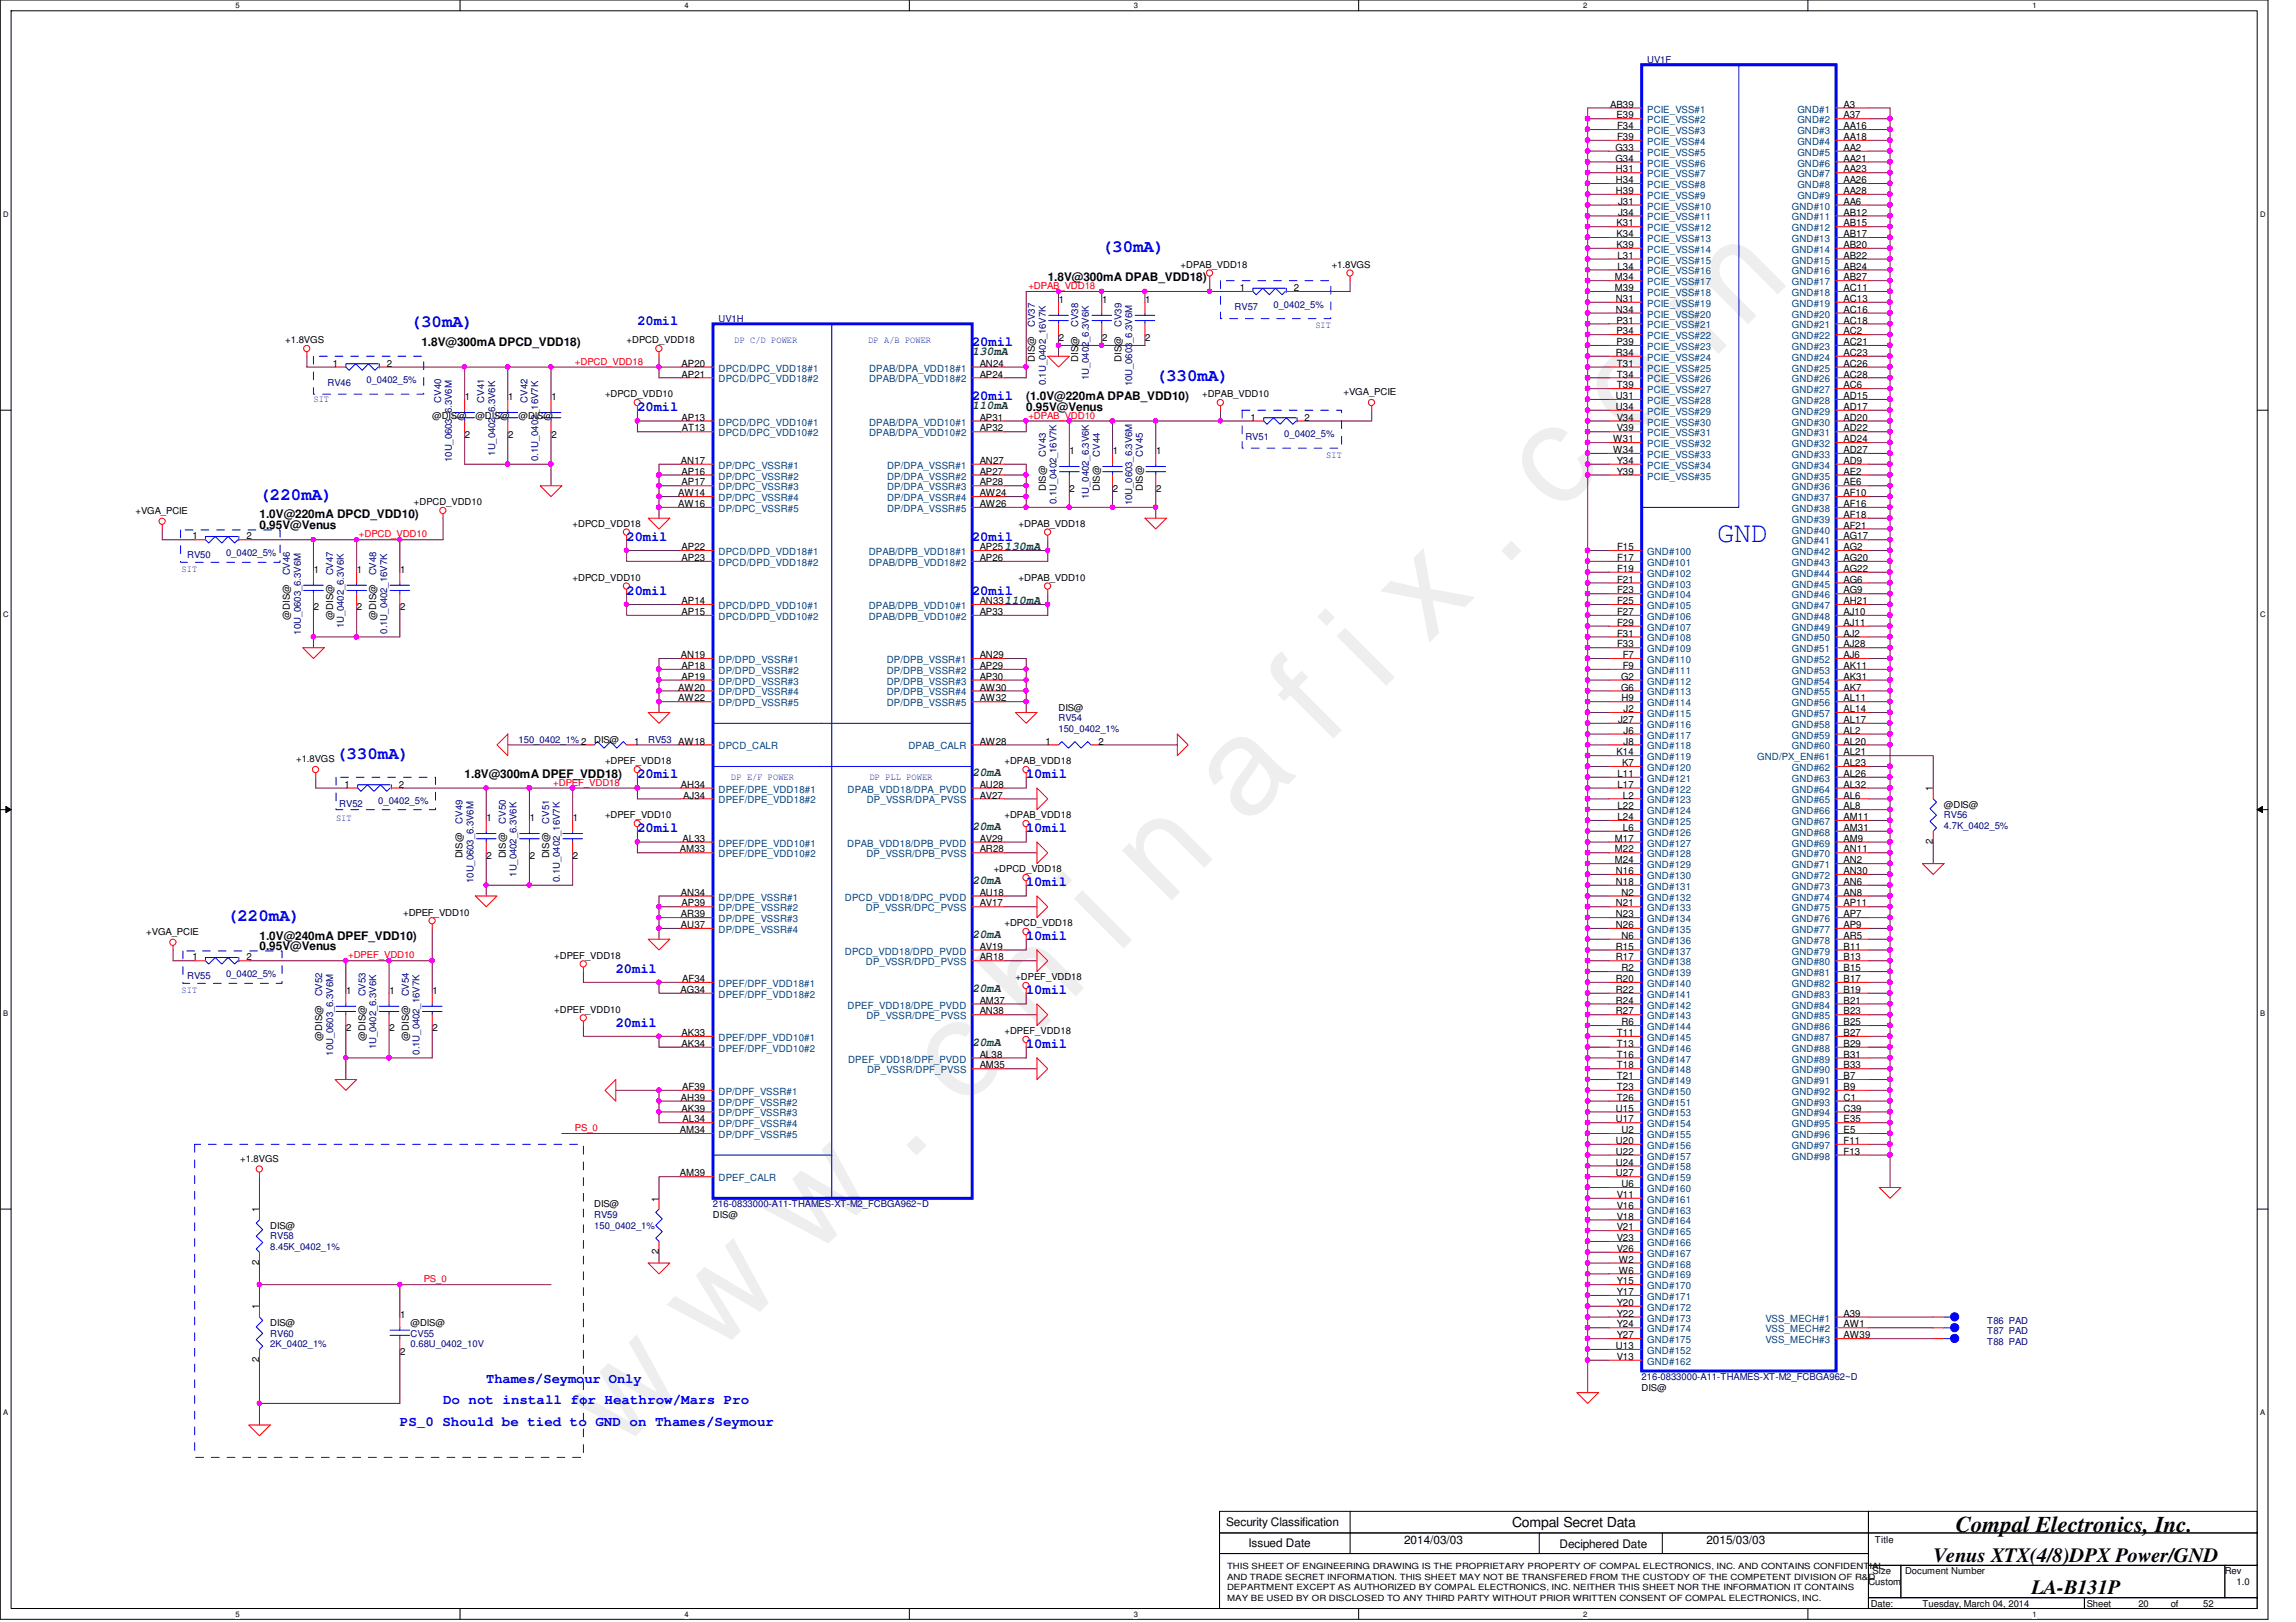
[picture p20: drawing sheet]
<svg xmlns="http://www.w3.org/2000/svg" width="297mm" height="210mm" viewBox="0 0 297 210" stroke-linecap="round" stroke-linejoin="round" font-family="sans-serif">
<defs><g id="words">
<text font-size="17.6" fill="#f0f" x="80.1" y="188" transform="rotate(-45 80.1 188)">w w w . c h i n a f i x . c o m</text>
<text font-size="3.8" fill="#00f" x="222.2" y="70.1">GND</text>
<text font-size="2.9" x="253" y="198.2">Compal Electronics, Inc.</text>
<g font-size="2.6">
<text x="250.1" y="202.1">Venus XTX(4/8)DPX Power/GND</text>
<text x="262.8" y="206.3">LA-B131P</text>
</g>
<g font-size="2.2" fill="#00f">
<text x="142.5" y="32.6">(30mA)</text>
<text x="53.1" y="42.3">(30mA)</text>
<text x="149.5" y="49.3">(330mA)</text>
<text x="33.6" y="64.7">(220mA)</text>
<text x="43.5" y="98.2">(330mA)</text>
<text x="29.4" y="119.2">(220mA)</text>
</g>
<g font-size="1.8" fill="#00f">
<text x="82.5" y="42">20mil</text>
<text x="125.8" y="44.8">20mil</text>
<text x="82.5" y="53.2">20mil</text>
<text x="125.8" y="51.8">20mil</text>
<text x="81.1" y="70">20mil</text>
<text x="125.8" y="70">20mil</text>
<text x="81.1" y="77">20mil</text>
<text x="125.8" y="77">20mil</text>
<text x="82.5" y="100.7">20mil</text>
<text x="132.8" y="100.7">10mil</text>
<text x="82.5" y="107.7">20mil</text>
<text x="132.8" y="107.7">10mil</text>
<text x="132.8" y="114.7">10mil</text>
<text x="79.7" y="125.9">20mil</text>
<text x="132.8" y="121.7">10mil</text>
<text x="132.8" y="128.7">10mil</text>
<text x="79.7" y="132.8">20mil</text>
<text x="132.8" y="135.6">10mil</text>
<text x="62.9" y="178.9">Thames/Seymour Only</text>
<text x="51.7" y="184.5">PS_0 Should be tied to GND on Thames/Seymour</text>
<text x="57.3" y="181.7">Do not install for Heathrow/Mars Pro</text>
</g>
<text font-size="1.8" x="195.6" y="197.6">Compal Secret Data</text>
<g font-size="1.5">
<text x="135.5" y="36.4">1.8V@300mA DPAB_VDD18)</text>
<text x="54.5" y="44.7">1.8V@300mA DPCD_VDD18)</text>
<text x="132.8" y="53.1">0.95V@Venus</text>
<text x="132.8" y="51.7">(1.0V@220mA DPAB_VDD10)</text>
<text x="33.6" y="68.5">0.95V@Venus</text>
<text x="33.6" y="67.1">1.0V@220mA DPCD_VDD10)</text>
<text x="60.1" y="100.6">1.8V@300mA DPEF_VDD18)</text>
<text x="33.6" y="121.6">1.0V@240mA DPEF_VDD10)</text>
<text x="33.6" y="123">0.95V@Venus</text>
<text x="158.6" y="197.5">Security Classification</text>
<text x="161.5" y="200.2">Issued Date</text>
<text x="181.6" y="199.8">2014/03/03</text>
<text x="201.8" y="200.3">Deciphered Date</text>
<text x="220.8" y="199.8">2015/03/03</text>
</g>
<g font-size="1.5" fill="#008000">
<text x="125.8" y="46">130mA</text>
<text x="125.8" y="53">110mA</text>
<text x="130" y="71.1">130mA</text>
<text x="130" y="78.1">110mA</text>
<text x="125.8" y="100.5">20mA</text>
<text x="125.8" y="107.4">20mA</text>
<text x="125.8" y="114.4">20mA</text>
<text x="125.8" y="121.4">20mA</text>
<text x="125.8" y="128.4">20mA</text>
<text x="125.8" y="135.4">20mA</text>
</g>
<g font-size="1.3">
<text x="208.3" y="13.9">AB39</text>
<text x="209.1" y="15.3">E39</text>
<text x="209.2" y="16.7">F34</text>
<text x="238.5" y="13.9">A3</text>
<text x="238.5" y="15.3">A37</text>
<text x="238.5" y="16.7">AA16</text>
<text x="209" y="19.5">G33</text>
<text x="209" y="20.9">G34</text>
<text x="209" y="22.3">H31</text>
<text x="209" y="23.7">H34</text>
<text x="209.2" y="18.1">F39</text>
<text x="238.5" y="18.1">AA18</text>
<text x="238.5" y="19.5">AA2</text>
<text x="238.5" y="20.9">AA21</text>
<text x="238.5" y="22.3">AA23</text>
<text x="238.5" y="23.7">AA26</text>
<text x="209" y="25.1">H39</text>
<text x="209.1" y="29.3">K31</text>
<text x="209.3" y="26.5">J31</text>
<text x="209.3" y="27.9">J34</text>
<text x="238.5" y="26.5">AA6</text>
<text x="238.5" y="27.9">AB12</text>
<text x="238.5" y="29.3">AB15</text>
<text x="238.5" y="25.1">AA28</text>
<text x="209.1" y="30.7">K34</text>
<text x="209.1" y="32.1">K39</text>
<text x="209.3" y="33.5">L31</text>
<text x="209.3" y="34.9">L34</text>
<text x="238.5" y="30.7">AB17</text>
<text x="238.5" y="32.1">AB20</text>
<text x="238.5" y="33.5">AB22</text>
<text x="238.5" y="34.9">AB24</text>
<text x="137" y="39.2">1</text>
<text x="142.6" y="39.2">1</text>
<text x="148.2" y="39.2">1</text>
<text x="160.4" y="37.7">1</text>
<text x="167.4" y="37.7">2</text>
<text x="208.9" y="36.3">M34</text>
<text x="208.9" y="37.7">M39</text>
<text x="209" y="39.1">N31</text>
<text x="209" y="40.5">N34</text>
<text x="209.1" y="41.9">P31</text>
<text x="238.5" y="36.3">AB27</text>
<text x="238.5" y="37.7">AC11</text>
<text x="238.5" y="39.1">AC13</text>
<text x="238.5" y="40.5">AC16</text>
<text x="238.5" y="41.9">AC18</text>
<text x="43" y="47.5">1</text>
<text x="50" y="47.5">2</text>
<text x="88.2" y="47.5">AP20</text>
<text x="126.7" y="47.5">AN24</text>
<text x="137" y="44.1">2</text>
<text x="142.6" y="44.1">2</text>
<text x="148.2" y="44.1">2</text>
<text x="209" y="46.1">R34</text>
<text x="209.1" y="43.3">P34</text>
<text x="209.1" y="44.7">P39</text>
<text x="209.2" y="47.5">T31</text>
<text x="238.5" y="43.3">AC2</text>
<text x="238.5" y="44.7">AC21</text>
<text x="238.5" y="46.1">AC23</text>
<text x="238.5" y="47.5">AC26</text>
<text x="60.2" y="51.8">1</text>
<text x="65.7" y="51.8">1</text>
<text x="71.3" y="51.8">1</text>
<text x="88.2" y="48.9">AP21</text>
<text x="126.7" y="48.9">AP24</text>
<text x="209" y="51.6">U31</text>
<text x="209" y="53">U34</text>
<text x="209.2" y="48.9">T34</text>
<text x="209.2" y="50.2">T39</text>
<text x="238.5" y="48.9">AC28</text>
<text x="238.5" y="50.2">AC6</text>
<text x="238.5" y="51.6">AD15</text>
<text x="238.5" y="53">AD17</text>
<text x="60.2" y="56.6">2</text>
<text x="65.7" y="56.6">2</text>
<text x="71.3" y="56.6">2</text>
<text x="88.2" y="54.4">AP13</text>
<text x="88.2" y="55.8">AT13</text>
<text x="126.7" y="54.4">AP31</text>
<text x="126.7" y="55.8">AP32</text>
<text x="138.4" y="58.8">1</text>
<text x="144" y="58.8">1</text>
<text x="149.6" y="58.8">1</text>
<text x="161.8" y="54.4">1</text>
<text x="168.8" y="54.4">2</text>
<text x="208.7" y="57.2">W31</text>
<text x="208.7" y="58.6">W34</text>
<text x="209.2" y="54.4">V34</text>
<text x="209.2" y="55.8">V39</text>
<text x="238.5" y="54.4">AD20</text>
<text x="238.5" y="55.8">AD22</text>
<text x="238.5" y="57.2">AD24</text>
<text x="238.5" y="58.6">AD27</text>
<text x="87.8" y="64.2">AW14</text>
<text x="87.8" y="65.6">AW16</text>
<text x="88.1" y="60">AN17</text>
<text x="88.2" y="61.4">AP16</text>
<text x="88.2" y="62.8">AP17</text>
<text x="126.7" y="60">AN27</text>
<text x="126.7" y="61.4">AP27</text>
<text x="126.7" y="62.8">AP28</text>
<text x="126.7" y="64.2">AW24</text>
<text x="126.7" y="65.6">AW26</text>
<text x="138.4" y="63.6">2</text>
<text x="144" y="63.6">2</text>
<text x="149.6" y="63.6">2</text>
<text x="209.2" y="60">Y34</text>
<text x="209.2" y="61.4">Y39</text>
<text x="238.5" y="60">AD9</text>
<text x="238.5" y="61.4">AE2</text>
<text x="238.5" y="62.8">AE6</text>
<text x="238.5" y="64.2">AF10</text>
<text x="238.5" y="65.6">AF16</text>
<text x="24.9" y="69.8">1</text>
<text x="31.9" y="69.8">2</text>
<text x="88.2" y="71.2">AP22</text>
<text x="126.7" y="71.2">AP25</text>
<text x="209.2" y="71.2">F15</text>
<text x="238.5" y="67">AF18</text>
<text x="238.5" y="68.4">AF21</text>
<text x="238.5" y="69.8">AG17</text>
<text x="238.5" y="71.2">AG2</text>
<text x="40.6" y="74.2">1</text>
<text x="46.2" y="74.2">1</text>
<text x="51.8" y="74.2">1</text>
<text x="88.2" y="72.6">AP23</text>
<text x="126.7" y="72.6">AP26</text>
<text x="209.2" y="72.6">F17</text>
<text x="209.2" y="74">F19</text>
<text x="209.2" y="75.4">F21</text>
<text x="209.2" y="76.8">F23</text>
<text x="238.5" y="72.6">AG20</text>
<text x="238.5" y="74">AG22</text>
<text x="238.5" y="75.4">AG6</text>
<text x="238.5" y="76.8">AG9</text>
<text x="40.6" y="79">2</text>
<text x="46.2" y="79">2</text>
<text x="51.8" y="79">2</text>
<text x="88.2" y="78.2">AP14</text>
<text x="88.2" y="79.6">AP15</text>
<text x="126.7" y="78.2">AN33</text>
<text x="126.7" y="79.6">AP33</text>
<text x="209.2" y="78.2">F25</text>
<text x="209.2" y="79.6">F27</text>
<text x="209.2" y="81">F29</text>
<text x="209.2" y="82.4">F31</text>
<text x="209.2" y="83.8">F33</text>
<text x="238.5" y="78.2">AH21</text>
<text x="238.5" y="79.6">AJ10</text>
<text x="238.5" y="81">AJ11</text>
<text x="238.5" y="82.4">AJ2</text>
<text x="238.5" y="83.8">AJ28</text>
<text x="87.8" y="89.4">AW20</text>
<text x="88.1" y="85.2">AN19</text>
<text x="88.2" y="86.6">AP18</text>
<text x="88.2" y="88">AP19</text>
<text x="126.7" y="85.2">AN29</text>
<text x="126.7" y="86.6">AP29</text>
<text x="126.7" y="88">AP30</text>
<text x="126.7" y="89.4">AW30</text>
<text x="209.7" y="88">G2</text>
<text x="209.7" y="89.4">G6</text>
<text x="209.9" y="85.2">F7</text>
<text x="209.9" y="86.6">F9</text>
<text x="238.5" y="85.2">AJ6</text>
<text x="238.5" y="86.6">AK11</text>
<text x="238.5" y="88">AK31</text>
<text x="238.5" y="89.4">AK7</text>
<text x="87.8" y="90.8">AW22</text>
<text x="126.7" y="90.8">AW32</text>
<text x="209.3" y="93.6">J27</text>
<text x="209.8" y="90.8">H9</text>
<text x="210.1" y="92.2">J2</text>
<text x="210.1" y="95">J6</text>
<text x="238.5" y="90.8">AL11</text>
<text x="238.5" y="92.2">AL14</text>
<text x="238.5" y="93.6">AL17</text>
<text x="238.5" y="95">AL2</text>
<text x="44.6" y="101.9">1</text>
<text x="51.6" y="101.9">2</text>
<text x="82" y="96.4">1</text>
<text x="88.1" y="101.9">AH34</text>
<text x="126.7" y="101.9">AU28</text>
<text x="126.7" y="96.4">AW28</text>
<text x="135.3" y="96.4">1</text>
<text x="142.1" y="96.4">2</text>
<text x="209.1" y="97.7">K14</text>
<text x="209.3" y="100.5">L11</text>
<text x="209.3" y="101.9">L17</text>
<text x="209.8" y="99.1">K7</text>
<text x="210.1" y="96.4">J8</text>
<text x="238.5" y="97.7">AL21</text>
<text x="238.5" y="96.4">AL20</text>
<text x="238.5" y="99.1">AL23</text>
<text x="238.5" y="100.5">AL26</text>
<text x="238.5" y="101.9">AL32</text>
<text x="62.9" y="106.3">1</text>
<text x="68.5" y="106.3">1</text>
<text x="74.1" y="106.3">1</text>
<text x="88.4" y="103.3">AJ34</text>
<text x="126.7" y="103.3">AV27</text>
<text x="209.3" y="104.7">L22</text>
<text x="209.3" y="106.1">L24</text>
<text x="210" y="103.3">L2</text>
<text x="210" y="107.5">L6</text>
<text x="238.5" y="103.3">AL6</text>
<text x="238.5" y="104.7">AL8</text>
<text x="238.5" y="106.1">AM11</text>
<text x="238.5" y="107.5">AM31</text>
<text x="250.1" y="102.4" transform="rotate(-90 250.1 102.4)">1</text>
<text x="62.9" y="111.1">2</text>
<text x="68.5" y="111.1">2</text>
<text x="74.1" y="111.1">2</text>
<text x="88" y="110.3">AM33</text>
<text x="88.3" y="108.9">AL33</text>
<text x="126.7" y="108.9">AV29</text>
<text x="126.7" y="110.3">AR28</text>
<text x="208.9" y="108.9">M17</text>
<text x="208.9" y="110.3">M22</text>
<text x="208.9" y="111.7">M24</text>
<text x="209" y="113.1">N16</text>
<text x="238.5" y="108.9">AM9</text>
<text x="238.5" y="110.3">AN11</text>
<text x="238.5" y="111.7">AN2</text>
<text x="238.5" y="113.1">AN30</text>
<text x="250.1" y="109.2" transform="rotate(-90 250.1 109.2)">2</text>
<text x="88.1" y="115.9">AN34</text>
<text x="88.1" y="118.7">AR39</text>
<text x="88.2" y="117.3">AP39</text>
<text x="126.7" y="115.9">AU18</text>
<text x="126.7" y="117.3">AV17</text>
<text x="209" y="114.5">N18</text>
<text x="209" y="117.3">N21</text>
<text x="209" y="118.7">N23</text>
<text x="209.8" y="115.9">N2</text>
<text x="238.5" y="114.5">AN6</text>
<text x="238.5" y="115.9">AN8</text>
<text x="238.5" y="117.3">AP11</text>
<text x="238.5" y="118.7">AP7</text>
<text x="24.9" y="124.3">1</text>
<text x="31.9" y="124.3">2</text>
<text x="88.1" y="120.1">AU37</text>
<text x="126.7" y="122.9">AV19</text>
<text x="126.7" y="124.3">AR18</text>
<text x="209" y="120.1">N26</text>
<text x="209" y="122.9">R15</text>
<text x="209" y="124.3">R17</text>
<text x="209.8" y="121.5">N6</text>
<text x="209.8" y="125.7">R2</text>
<text x="238.5" y="120.1">AP9</text>
<text x="238.5" y="121.5">AR5</text>
<text x="238.5" y="122.9">B11</text>
<text x="238.5" y="124.3">B13</text>
<text x="238.5" y="125.7">B15</text>
<text x="44.8" y="128.7">1</text>
<text x="50.4" y="128.7">1</text>
<text x="56" y="128.7">1</text>
<text x="88.1" y="128.5">AG34</text>
<text x="88.3" y="127.1">AF34</text>
<text x="126.7" y="129.9">AM37</text>
<text x="126.7" y="131.3">AN38</text>
<text x="209" y="127.1">R20</text>
<text x="209" y="128.5">R22</text>
<text x="209" y="129.9">R24</text>
<text x="209" y="131.3">R27</text>
<text x="238.5" y="127.1">B17</text>
<text x="238.5" y="128.5">B19</text>
<text x="238.5" y="129.9">B21</text>
<text x="238.5" y="131.3">B23</text>
<text x="44.8" y="133.5">2</text>
<text x="50.4" y="133.5">2</text>
<text x="56" y="133.5">2</text>
<text x="88.2" y="134.1">AK33</text>
<text x="88.2" y="135.5">AK34</text>
<text x="126.7" y="136.9">AL38</text>
<text x="209.2" y="134.1">T11</text>
<text x="209.2" y="135.5">T13</text>
<text x="209.2" y="136.9">T16</text>
<text x="209.8" y="132.7">R6</text>
<text x="238.5" y="132.7">B25</text>
<text x="238.5" y="134.1">B27</text>
<text x="238.5" y="135.5">B29</text>
<text x="238.5" y="136.9">B31</text>
<text x="88.1" y="142.5">AH39</text>
<text x="88.2" y="143.8">AK39</text>
<text x="88.3" y="141.1">AF39</text>
<text x="126.7" y="138.3">AM35</text>
<text x="209" y="143.8">U15</text>
<text x="209.2" y="138.3">T18</text>
<text x="209.2" y="139.7">T21</text>
<text x="209.2" y="141.1">T23</text>
<text x="209.2" y="142.5">T26</text>
<text x="238.5" y="138.3">B33</text>
<text x="238.5" y="139.7">B7</text>
<text x="238.5" y="141.1">B9</text>
<text x="238.5" y="142.5">C1</text>
<text x="238.5" y="143.8">C39</text>
<text x="88" y="146.6">AM34</text>
<text x="88.3" y="145.2">AL34</text>
<text x="209" y="145.2">U17</text>
<text x="209" y="148">U20</text>
<text x="209" y="149.4">U22</text>
<text x="209.8" y="146.6">U2</text>
<text x="238.5" y="149.4">F13</text>
<text x="238.5" y="145.2">E35</text>
<text x="238.5" y="146.6">E5</text>
<text x="238.5" y="148">F11</text>
<text x="85.2" y="155.5" transform="rotate(-90 85.2 155.5)">1</text>
<text x="88" y="152.2">AM39</text>
<text x="209" y="150.8">U24</text>
<text x="209" y="152.2">U27</text>
<text x="209.2" y="155">V11</text>
<text x="209.8" y="153.6">U6</text>
<text x="33.5" y="156.9" transform="rotate(-90 33.5 156.9)">1</text>
<text x="209.2" y="156.4">V16</text>
<text x="209.2" y="157.8">V18</text>
<text x="209.2" y="159.2">V21</text>
<text x="209.2" y="160.6">V23</text>
<text x="33.5" y="163.7" transform="rotate(-90 33.5 163.7)">2</text>
<text x="85.2" y="162.3" transform="rotate(-90 85.2 162.3)">2</text>
<text x="209.2" y="162">V26</text>
<text x="209.2" y="166.2">Y15</text>
<text x="209.2" y="167.6">Y17</text>
<text x="209.4" y="163.4">W2</text>
<text x="209.4" y="164.8">W6</text>
<text x="33.5" y="169.5" transform="rotate(-90 33.5 169.5)">1</text>
<text x="51.8" y="170.6">1</text>
<text x="209.2" y="169">Y20</text>
<text x="209.2" y="170.4">Y22</text>
<text x="209.2" y="171.8">Y24</text>
<text x="209.2" y="173.2">Y27</text>
<text x="238.5" y="170.4">A39</text>
<text x="238.5" y="171.8">AW1</text>
<text x="238.5" y="173.2">AW39</text>
<text x="33.5" y="176.3" transform="rotate(-90 33.5 176.3)">2</text>
<text x="51.8" y="175.4">2</text>
<text x="209" y="174.6">U13</text>
<text x="209.2" y="176">V13</text>
</g>
<g font-size="1.3" fill="#004080">
<text x="213.1" y="14.6">PCIE_VSS#1</text>
<text x="213.1" y="16">PCIE_VSS#2</text>
<text x="213.1" y="17.4">PCIE_VSS#3</text>
<text x="232.5" y="14.6">GND#1</text>
<text x="232.5" y="16">GND#2</text>
<text x="232.5" y="17.4">GND#3</text>
<text x="213.1" y="18.8">PCIE_VSS#4</text>
<text x="213.1" y="20.2">PCIE_VSS#5</text>
<text x="213.1" y="21.5">PCIE_VSS#6</text>
<text x="213.1" y="22.9">PCIE_VSS#7</text>
<text x="232.5" y="18.8">GND#4</text>
<text x="232.5" y="20.2">GND#5</text>
<text x="232.5" y="21.5">GND#6</text>
<text x="232.5" y="22.9">GND#7</text>
<text x="213.1" y="27.1">PCIE_VSS#10</text>
<text x="213.1" y="28.5">PCIE_VSS#11</text>
<text x="213.1" y="29.9">PCIE_VSS#12</text>
<text x="213.1" y="24.3">PCIE_VSS#8</text>
<text x="213.1" y="25.7">PCIE_VSS#9</text>
<text x="231.8" y="27.1">GND#10</text>
<text x="231.8" y="28.5">GND#11</text>
<text x="231.8" y="29.9">GND#12</text>
<text x="232.5" y="24.3">GND#8</text>
<text x="232.5" y="25.7">GND#9</text>
<text x="213.1" y="31.3">PCIE_VSS#13</text>
<text x="213.1" y="32.7">PCIE_VSS#14</text>
<text x="213.1" y="34.1">PCIE_VSS#15</text>
<text x="213.1" y="35.5">PCIE_VSS#16</text>
<text x="231.8" y="31.3">GND#13</text>
<text x="231.8" y="32.7">GND#14</text>
<text x="231.8" y="34.1">GND#15</text>
<text x="231.8" y="35.5">GND#16</text>
<text x="213.1" y="36.9">PCIE_VSS#17</text>
<text x="213.1" y="38.3">PCIE_VSS#18</text>
<text x="213.1" y="39.7">PCIE_VSS#19</text>
<text x="213.1" y="41.1">PCIE_VSS#20</text>
<text x="231.8" y="36.9">GND#17</text>
<text x="231.8" y="38.3">GND#18</text>
<text x="231.8" y="39.7">GND#19</text>
<text x="231.8" y="41.1">GND#20</text>
<text x="213.1" y="42.5">PCIE_VSS#21</text>
<text x="213.1" y="43.9">PCIE_VSS#22</text>
<text x="213.1" y="45.3">PCIE_VSS#23</text>
<text x="213.1" y="46.7">PCIE_VSS#24</text>
<text x="231.8" y="42.5">GND#21</text>
<text x="231.8" y="43.9">GND#22</text>
<text x="231.8" y="45.3">GND#23</text>
<text x="231.8" y="46.7">GND#24</text>
<text x="93" y="48.1">DPCD/DPC_VDD18#1</text>
<text x="93" y="49.5">DPCD/DPC_VDD18#2</text>
<text x="112.4" y="48.1">DPAB/DPA_VDD18#1</text>
<text x="112.4" y="49.5">DPAB/DPA_VDD18#2</text>
<text x="213.1" y="48.1">PCIE_VSS#25</text>
<text x="213.1" y="49.5">PCIE_VSS#26</text>
<text x="213.1" y="50.9">PCIE_VSS#27</text>
<text x="213.1" y="52.3">PCIE_VSS#28</text>
<text x="213.1" y="53.7">PCIE_VSS#29</text>
<text x="231.8" y="48.1">GND#25</text>
<text x="231.8" y="49.5">GND#26</text>
<text x="231.8" y="50.9">GND#27</text>
<text x="231.8" y="52.3">GND#28</text>
<text x="231.8" y="53.7">GND#29</text>
<text x="93" y="55.1">DPCD/DPC_VDD10#1</text>
<text x="93" y="56.5">DPCD/DPC_VDD10#2</text>
<text x="112.4" y="55.1">DPAB/DPA_VDD10#1</text>
<text x="112.4" y="56.5">DPAB/DPA_VDD10#2</text>
<text x="213.1" y="55.1">PCIE_VSS#30</text>
<text x="213.1" y="56.5">PCIE_VSS#31</text>
<text x="213.1" y="57.9">PCIE_VSS#32</text>
<text x="213.1" y="59.3">PCIE_VSS#33</text>
<text x="231.8" y="55.1">GND#30</text>
<text x="231.8" y="56.5">GND#31</text>
<text x="231.8" y="57.9">GND#32</text>
<text x="231.8" y="59.3">GND#33</text>
<text x="93" y="60.7">DP/DPC_VSSR#1</text>
<text x="93" y="62.1">DP/DPC_VSSR#2</text>
<text x="93" y="63.5">DP/DPC_VSSR#3</text>
<text x="93" y="64.9">DP/DPC_VSSR#4</text>
<text x="114.8" y="60.7">DP/DPA_VSSR#1</text>
<text x="114.8" y="62.1">DP/DPA_VSSR#2</text>
<text x="114.8" y="63.5">DP/DPA_VSSR#3</text>
<text x="114.8" y="64.9">DP/DPA_VSSR#4</text>
<text x="213.1" y="60.7">PCIE_VSS#34</text>
<text x="213.1" y="62.1">PCIE_VSS#35</text>
<text x="231.8" y="60.7">GND#34</text>
<text x="231.8" y="62.1">GND#35</text>
<text x="231.8" y="63.5">GND#36</text>
<text x="231.8" y="64.9">GND#37</text>
<text x="93" y="66.3">DP/DPC_VSSR#5</text>
<text x="93" y="71.8">DPCD/DPD_VDD18#1</text>
<text x="112.4" y="71.8">DPAB/DPB_VDD18#1</text>
<text x="114.8" y="66.3">DP/DPA_VSSR#5</text>
<text x="213.1" y="71.8">GND#100</text>
<text x="231.8" y="66.3">GND#38</text>
<text x="231.8" y="67.6">GND#39</text>
<text x="231.8" y="69">GND#40</text>
<text x="231.8" y="70.4">GND#41</text>
<text x="231.8" y="71.8">GND#42</text>
<text x="93" y="73.2">DPCD/DPD_VDD18#2</text>
<text x="112.4" y="73.2">DPAB/DPB_VDD18#2</text>
<text x="213.1" y="73.2">GND#101</text>
<text x="213.1" y="74.6">GND#102</text>
<text x="213.1" y="76">GND#103</text>
<text x="213.1" y="77.4">GND#104</text>
<text x="231.8" y="73.2">GND#43</text>
<text x="231.8" y="74.6">GND#44</text>
<text x="231.8" y="76">GND#45</text>
<text x="231.8" y="77.4">GND#46</text>
<text x="93" y="78.8">DPCD/DPD_VDD10#1</text>
<text x="93" y="80.2">DPCD/DPD_VDD10#2</text>
<text x="112.4" y="78.8">DPAB/DPB_VDD10#1</text>
<text x="112.4" y="80.2">DPAB/DPB_VDD10#2</text>
<text x="213.1" y="78.8">GND#105</text>
<text x="213.1" y="80.2">GND#106</text>
<text x="213.1" y="81.6">GND#107</text>
<text x="213.1" y="83">GND#108</text>
<text x="231.8" y="78.8">GND#47</text>
<text x="231.8" y="80.2">GND#48</text>
<text x="231.8" y="81.6">GND#49</text>
<text x="231.8" y="83">GND#50</text>
<text x="93" y="85.8">DP/DPD_VSSR#1</text>
<text x="93" y="87.2">DP/DPD_VSSR#2</text>
<text x="93" y="88.6">DP/DPD_VSSR#3</text>
<text x="114.7" y="85.8">DP/DPB_VSSR#1</text>
<text x="114.7" y="87.2">DP/DPB_VSSR#2</text>
<text x="114.7" y="88.6">DP/DPB_VSSR#3</text>
<text x="213.1" y="84.4">GND#109</text>
<text x="213.1" y="85.8">GND#110</text>
<text x="213.1" y="87.2">GND#111</text>
<text x="213.1" y="88.6">GND#112</text>
<text x="231.8" y="84.4">GND#51</text>
<text x="231.8" y="85.8">GND#52</text>
<text x="231.8" y="87.2">GND#53</text>
<text x="231.8" y="88.6">GND#54</text>
<text x="93" y="90">DP/DPD_VSSR#4</text>
<text x="93" y="91.4">DP/DPD_VSSR#5</text>
<text x="114.7" y="90">DP/DPB_VSSR#4</text>
<text x="114.7" y="91.4">DP/DPB_VSSR#5</text>
<text x="213.1" y="90">GND#113</text>
<text x="213.1" y="91.4">GND#114</text>
<text x="213.1" y="92.8">GND#115</text>
<text x="213.1" y="94.2">GND#116</text>
<text x="213.1" y="95.6">GND#117</text>
<text x="231.8" y="90">GND#55</text>
<text x="231.8" y="91.4">GND#56</text>
<text x="231.8" y="92.8">GND#57</text>
<text x="231.8" y="94.2">GND#58</text>
<text x="231.8" y="95.6">GND#59</text>
<text x="93" y="97">DPCD_CALR</text>
<text x="117.5" y="97">DPAB_CALR</text>
<text x="213.1" y="97">GND#118</text>
<text x="213.1" y="98.4">GND#119</text>
<text x="213.1" y="99.8">GND#120</text>
<text x="213.1" y="101.2">GND#121</text>
<text x="227.3" y="98.4">GND/PX_EN#61</text>
<text x="231.8" y="97">GND#60</text>
<text x="231.8" y="99.8">GND#62</text>
<text x="231.8" y="101.2">GND#63</text>
<text x="93" y="102.6">DPEF/DPE_VDD18#1</text>
<text x="93" y="104">DPEF/DPE_VDD18#2</text>
<text x="109.6" y="102.6">DPAB_VDD18/DPA_PVDD</text>
<text x="112.1" y="104">DP_VSSR/DPA_PVSS</text>
<text x="213.1" y="102.6">GND#122</text>
<text x="213.1" y="104">GND#123</text>
<text x="213.1" y="105.4">GND#124</text>
<text x="213.1" y="106.8">GND#125</text>
<text x="231.8" y="102.6">GND#64</text>
<text x="231.8" y="104">GND#65</text>
<text x="231.8" y="105.4">GND#66</text>
<text x="231.8" y="106.8">GND#67</text>
<text x="93" y="109.6">DPEF/DPE_VDD10#1</text>
<text x="93" y="111">DPEF/DPE_VDD10#2</text>
<text x="109.6" y="109.6">DPAB_VDD18/DPB_PVDD</text>
<text x="112.1" y="111">DP_VSSR/DPB_PVSS</text>
<text x="213.1" y="108.2">GND#126</text>
<text x="213.1" y="109.6">GND#127</text>
<text x="213.1" y="111">GND#128</text>
<text x="213.1" y="112.4">GND#129</text>
<text x="213.1" y="113.7">GND#130</text>
<text x="231.8" y="108.2">GND#68</text>
<text x="231.8" y="109.6">GND#69</text>
<text x="231.8" y="111">GND#70</text>
<text x="231.8" y="112.4">GND#71</text>
<text x="231.8" y="113.7">GND#72</text>
<text x="93" y="116.5">DP/DPE_VSSR#1</text>
<text x="93" y="117.9">DP/DPE_VSSR#2</text>
<text x="93" y="119.3">DP/DPE_VSSR#3</text>
<text x="109.3" y="116.5">DPCD_VDD18/DPC_PVDD</text>
<text x="112" y="117.9">DP_VSSR/DPC_PVSS</text>
<text x="213.1" y="115.1">GND#131</text>
<text x="213.1" y="116.5">GND#132</text>
<text x="213.1" y="117.9">GND#133</text>
<text x="213.1" y="119.3">GND#134</text>
<text x="231.8" y="115.1">GND#73</text>
<text x="231.8" y="116.5">GND#74</text>
<text x="231.8" y="117.9">GND#75</text>
<text x="231.8" y="119.3">GND#76</text>
<text x="93" y="120.7">DP/DPE_VSSR#4</text>
<text x="109.3" y="123.5">DPCD_VDD18/DPD_PVDD</text>
<text x="112" y="124.9">DP_VSSR/DPD_PVSS</text>
<text x="213.1" y="120.7">GND#135</text>
<text x="213.1" y="122.1">GND#136</text>
<text x="213.1" y="123.5">GND#137</text>
<text x="213.1" y="124.9">GND#138</text>
<text x="231.8" y="120.7">GND#77</text>
<text x="231.8" y="122.1">GND#78</text>
<text x="231.8" y="123.5">GND#79</text>
<text x="231.8" y="124.9">GND#80</text>
<text x="93" y="127.7">DPEF/DPF_VDD18#1</text>
<text x="93" y="129.1">DPEF/DPF_VDD18#2</text>
<text x="109.6" y="130.5">DPEF_VDD18/DPE_PVDD</text>
<text x="112.1" y="131.9">DP_VSSR/DPE_PVSS</text>
<text x="213.1" y="126.3">GND#139</text>
<text x="213.1" y="127.7">GND#140</text>
<text x="213.1" y="129.1">GND#141</text>
<text x="213.1" y="130.5">GND#142</text>
<text x="213.1" y="131.9">GND#143</text>
<text x="231.8" y="126.3">GND#81</text>
<text x="231.8" y="127.7">GND#82</text>
<text x="231.8" y="129.1">GND#83</text>
<text x="231.8" y="130.5">GND#84</text>
<text x="231.8" y="131.9">GND#85</text>
<text x="93" y="134.7">DPEF/DPF_VDD10#1</text>
<text x="93" y="136.1">DPEF/DPF_VDD10#2</text>
<text x="109.7" y="137.5">DPEF_VDD18/DPF_PVDD</text>
<text x="213.1" y="133.3">GND#144</text>
<text x="213.1" y="134.7">GND#145</text>
<text x="213.1" y="136.1">GND#146</text>
<text x="213.1" y="137.5">GND#147</text>
<text x="231.8" y="133.3">GND#86</text>
<text x="231.8" y="134.7">GND#87</text>
<text x="231.8" y="136.1">GND#88</text>
<text x="231.8" y="137.5">GND#89</text>
<text x="93" y="141.7">DP/DPF_VSSR#1</text>
<text x="93" y="143.1">DP/DPF_VSSR#2</text>
<text x="112.2" y="138.9">DP_VSSR/DPF_PVSS</text>
<text x="213.1" y="138.9">GND#148</text>
<text x="213.1" y="140.3">GND#149</text>
<text x="213.1" y="141.7">GND#150</text>
<text x="213.1" y="143.1">GND#151</text>
<text x="231.8" y="138.9">GND#90</text>
<text x="231.8" y="140.3">GND#91</text>
<text x="231.8" y="141.7">GND#92</text>
<text x="231.8" y="143.1">GND#93</text>
<text x="93" y="144.5">DP/DPF_VSSR#3</text>
<text x="93" y="145.9">DP/DPF_VSSR#4</text>
<text x="93" y="147.3">DP/DPF_VSSR#5</text>
<text x="213.1" y="144.5">GND#153</text>
<text x="213.1" y="145.9">GND#154</text>
<text x="213.1" y="147.3">GND#155</text>
<text x="213.1" y="148.7">GND#156</text>
<text x="231.8" y="144.5">GND#94</text>
<text x="231.8" y="145.9">GND#95</text>
<text x="231.8" y="147.3">GND#96</text>
<text x="231.8" y="148.7">GND#97</text>
<text x="93" y="152.9">DPEF_CALR</text>
<text x="213.1" y="150.1">GND#157</text>
<text x="213.1" y="151.5">GND#158</text>
<text x="213.1" y="152.9">GND#159</text>
<text x="213.1" y="154.3">GND#160</text>
<text x="213.1" y="155.7">GND#161</text>
<text x="231.8" y="150.1">GND#98</text>
<text x="213.1" y="157.1">GND#163</text>
<text x="213.1" y="158.5">GND#164</text>
<text x="213.1" y="159.9">GND#165</text>
<text x="213.1" y="161.2">GND#166</text>
<text x="213.1" y="162.6">GND#167</text>
<text x="213.1" y="164">GND#168</text>
<text x="213.1" y="165.4">GND#169</text>
<text x="213.1" y="166.8">GND#170</text>
<text x="213.1" y="168.2">GND#171</text>
<text x="213.1" y="169.6">GND#172</text>
<text x="213.1" y="171">GND#173</text>
<text x="213.1" y="172.4">GND#174</text>
<text x="213.1" y="173.8">GND#175</text>
<text x="228.4" y="171">VSS_MECH#1</text>
<text x="228.4" y="172.4">VSS_MECH#2</text>
<text x="228.4" y="173.8">VSS_MECH#3</text>
<text x="213.1" y="175.2">GND#152</text>
<text x="213.1" y="176.6">GND#162</text>
</g>
<g font-size="1.2" fill="#000080">
<text x="213.1" y="8.1">UV1F</text>
<text x="93" y="41.7">UV1H</text>
<text x="159.7" y="40.1">RV57</text>
<text x="164.8" y="39.8">0_0402_5%</text>
<text x="133.9" y="42.3" transform="rotate(-90 133.9 42.3)">CV37</text>
<text x="139.5" y="42.3" transform="rotate(-90 139.5 42.3)">CV38</text>
<text x="145.1" y="42.3" transform="rotate(-90 145.1 42.3)">CV39</text>
<text x="42.4" y="49.9">RV46</text>
<text x="47.4" y="49.6">0_0402_5%</text>
<text x="57.1" y="52.1" transform="rotate(-90 57.1 52.1)">CV40</text>
<text x="62.7" y="52.1" transform="rotate(-90 62.7 52.1)">CV41</text>
<text x="68.2" y="52.1" transform="rotate(-90 68.2 52.1)">CV42</text>
<text x="135.3" y="49.9" transform="rotate(-90 135.3 49.9)">0.1U_0402_16V7K</text>
<text x="140.9" y="49.2" transform="rotate(-90 140.9 49.2)">1U_0402_6.3V6K</text>
<text x="146.5" y="50" transform="rotate(-90 146.5 50)">10U_0603_6.3V6M</text>
<text x="58.5" y="59.8" transform="rotate(-90 58.5 59.8)">10U_0603_6.3V6M</text>
<text x="64" y="59" transform="rotate(-90 64 59)">1U_0402_6.3V6K</text>
<text x="69.6" y="59.6" transform="rotate(-90 69.6 59.6)">0.1U_0402_16V7K</text>
<text x="135.3" y="59.1" transform="rotate(-90 135.3 59.1)">CV43</text>
<text x="142.3" y="59.1" transform="rotate(-90 142.3 59.1)">CV44</text>
<text x="147.9" y="59.1" transform="rotate(-90 147.9 59.1)">CV45</text>
<text x="161.1" y="56.9">RV51</text>
<text x="166.2" y="56.6">0_0402_5%</text>
<text x="136.7" y="65.2" transform="rotate(-90 136.7 65.2)">0.1U_0402_16V7K</text>
<text x="140.9" y="64.6" transform="rotate(-90 140.9 64.6)">1U_0402_6.3V6K</text>
<text x="146.5" y="65.4" transform="rotate(-90 146.5 65.4)">10U_0603_6.3V6M</text>
<text x="29.2" y="72">0_0402_5%</text>
<text x="24.2" y="72.3">RV50</text>
<text x="37.5" y="74.5" transform="rotate(-90 37.5 74.5)">CV46</text>
<text x="43.1" y="74.5" transform="rotate(-90 43.1 74.5)">CV47</text>
<text x="48.7" y="74.5" transform="rotate(-90 48.7 74.5)">CV48</text>
<text x="38.9" y="82.1" transform="rotate(-90 38.9 82.1)">10U_0603_6.3V6M</text>
<text x="44.5" y="81.3" transform="rotate(-90 44.5 81.3)">1U_0402_6.3V6K</text>
<text x="50.1" y="82" transform="rotate(-90 50.1 82)">0.1U_0402_16V7K</text>
<text x="136.9" y="93.3">RV54</text>
<text x="136.9" y="94.7">150_0402_1%</text>
<text x="67.1" y="96.1">150_0402_1% 2</text>
<text x="83.9" y="96.1">RV53 AW18</text>
<text x="43.9" y="104.4">RV52</text>
<text x="48.9" y="104.1">0_0402_5%</text>
<text x="59.9" y="106.6" transform="rotate(-90 59.9 106.6)">CV49</text>
<text x="65.4" y="106.6" transform="rotate(-90 65.4 106.6)">CV50</text>
<text x="71" y="106.6" transform="rotate(-90 71 106.6)">CV51</text>
<text x="251.5" y="105.9">RV56</text>
<text x="251.5" y="107.3">4.7K_0402_5%</text>
<text x="66.8" y="113.5" transform="rotate(-90 66.8 113.5)">1U_0402_6.3V6K</text>
<text x="61.3" y="114.3" transform="rotate(-90 61.3 114.3)">10U_0603_6.3V6M</text>
<text x="72.4" y="114.1" transform="rotate(-90 72.4 114.1)">0.1U_0402_16V7K</text>
<text x="24.2" y="126.7">RV55</text>
<text x="29.2" y="126.4">0_0402_5%</text>
<text x="41.7" y="128.9" transform="rotate(-90 41.7 128.9)">CV52</text>
<text x="47.3" y="128.9" transform="rotate(-90 47.3 128.9)">CV53</text>
<text x="52.9" y="128.9" transform="rotate(-90 52.9 128.9)">CV54</text>
<text x="43.1" y="136.6" transform="rotate(-90 43.1 136.6)">10U_0603_6.3V6M</text>
<text x="48.7" y="135.8" transform="rotate(-90 48.7 135.8)">1U_0402_6.3V6K</text>
<text x="54.3" y="136.5" transform="rotate(-90 54.3 136.5)">0.1U_0402_16V7K</text>
<text x="35" y="160.4">RV58</text>
<text x="35" y="161.8">8.45K_0402_1%</text>
<text x="76.9" y="157.6">RV59</text>
<text x="76.9" y="159">150_0402_1%</text>
<text x="92.2" y="156.2">216-0833000-A11-THAMES-XT-M2_FCBGA962~D</text>
<text x="35" y="173">RV60</text>
<text x="53.1" y="173">CV55</text>
<text x="257.1" y="171.3">T86 PAD</text>
<text x="257.1" y="172.7">T87 PAD</text>
<text x="35" y="174.4">2K_0402_1%</text>
<text x="53.1" y="174.4">0.68U_0402_10V</text>
<text x="212.4" y="178.6">216-0833000-A11-THAMES-XT-M2_FCBGA962~D</text>
<text x="257.1" y="174.1">T88 PAD</text>
</g>
<g font-size="1.2">
<text x="152.7" y="34.7">+DPAB_VDD18</text>
<text x="172.3" y="34.7">+1.8VGS</text>
<text x="36.9" y="44.5">+1.8VGS</text>
<text x="81.1" y="44.5">+DPCD_VDD18</text>
<text x="133.9" y="46.8" transform="rotate(-90 133.9 46.8)">DIS@</text>
<text x="139.5" y="46.8" transform="rotate(-90 139.5 46.8)">DIS@</text>
<text x="145.1" y="46.8" transform="rotate(-90 145.1 46.8)">DIS@</text>
<text x="78.3" y="51.4">+DPCD_VDD10</text>
<text x="155.5" y="51.4">+DPAB_VDD10</text>
<text x="173.8" y="51.1">+VGA_PCIE</text>
<text x="55.9" y="54.2">@DIS@</text>
<text x="61.5" y="54.2">@DIS@</text>
<text x="67.1" y="54.2">@DIS@</text>
<text x="53.5" y="65.4">+DPCD_VDD10</text>
<text x="135.3" y="63.6" transform="rotate(-90 135.3 63.6)">DIS@</text>
<text x="142.3" y="63.6" transform="rotate(-90 142.3 63.6)">DIS@</text>
<text x="147.9" y="63.6" transform="rotate(-90 147.9 63.6)">DIS@</text>
<text x="17.5" y="66.5">+VGA_PCIE</text>
<text x="74.1" y="68.2">+DPCD_VDD18</text>
<text x="131.8" y="68.2">+DPAB_VDD18</text>
<text x="74.1" y="75.2">+DPCD_VDD10</text>
<text x="131.8" y="75.2">+DPAB_VDD10</text>
<text x="37.5" y="80.2" transform="rotate(-90 37.5 80.2)">@DIS@</text>
<text x="43.1" y="80.2" transform="rotate(-90 43.1 80.2)">@DIS@</text>
<text x="48.7" y="80.2" transform="rotate(-90 48.7 80.2)">@DIS@</text>
<text x="136.9" y="91.9">DIS@</text>
<text x="38.3" y="98.6">+1.8VGS</text>
<text x="76.9" y="96.1">DIS@</text>
<text x="78.3" y="98.9">+DPEF_VDD18</text>
<text x="130" y="98.9">+DPAB_VDD18</text>
<text x="78.3" y="105.9">+DPEF_VDD10</text>
<text x="130" y="105.9">+DPAB_VDD18</text>
<text x="251.5" y="104.5">@DIS@</text>
<text x="59.9" y="111.1" transform="rotate(-90 59.9 111.1)">DIS@</text>
<text x="65.4" y="111.1" transform="rotate(-90 65.4 111.1)">DIS@</text>
<text x="71" y="111.1" transform="rotate(-90 71 111.1)">DIS@</text>
<text x="128.6" y="112.9">+DPCD_VDD18</text>
<text x="52.2" y="118.5">+DPEF_VDD10</text>
<text x="130" y="119.9">+DPCD_VDD18</text>
<text x="18.9" y="121">+VGA_PCIE</text>
<text x="71.7" y="124.1">+DPEF_VDD18</text>
<text x="71.7" y="131.1">+DPEF_VDD10</text>
<text x="131.4" y="126.9">+DPEF_VDD18</text>
<text x="41.7" y="134.7" transform="rotate(-90 41.7 134.7)">@DIS@</text>
<text x="47.3" y="134.7" transform="rotate(-90 47.3 134.7)">@DIS@</text>
<text x="52.9" y="134.7" transform="rotate(-90 52.9 134.7)">@DIS@</text>
<text x="130" y="133.9">+DPEF_VDD18</text>
<text x="31.1" y="150.3">+1.8VGS</text>
<text x="35" y="159">DIS@</text>
<text x="76.9" y="156.2">DIS@</text>
<text x="92.2" y="157.6">DIS@</text>
<text x="35" y="171.6">DIS@</text>
<text x="53.1" y="171.6">@DIS@</text>
<text x="212.4" y="180">DIS@</text>
<text x="242.3" y="203.7">Size</text>
<text x="242.6" y="199.6">Title</text>
<text x="246.5" y="203.7">Document Number</text>
<text x="287.8" y="203.7">Rev</text>
<text x="241.7" y="205.1">Custom</text>
<text x="242" y="207.9">Date:</text>
<text x="248.7" y="207.9">Tuesday, March 04, 2014</text>
<text x="270" y="207.9">Sheet</text>
<text x="276.6" y="207.9">20</text>
<text x="280.8" y="207.9">of</text>
<text x="285" y="207.9">52</text>
<text x="289.3" y="205.1">1.0</text>
</g>
<g font-size="1.2" fill="#f00">
<text x="133.1" y="37.4">+DPAB_VDD18</text>
<text x="74.4" y="47.2">+DPCD_VDD18</text>
<text x="133.1" y="54.2">+DPAB_VDD10</text>
<text x="46.4" y="69.6">+DPCD_VDD10</text>
<text x="71.6" y="101.7">+DPEF_VDD18</text>
<text x="45" y="124">+DPEF_VDD10</text>
<text x="74.4" y="146.4">PS_0</text>
<text x="54.8" y="165.9">PS_0</text>
</g>
<g font-size="1.2" fill="#00f">
<text x="95" y="44.3">DP C/D POWER</text>
<text x="112.3" y="44.5">DP A/B POWER</text>
<text x="170.2" y="42.5">SIT</text>
<text x="40.6" y="52">SIT</text>
<text x="171.6" y="59.3">SIT</text>
<text x="23.5" y="74.1">SIT</text>
<text x="94.6" y="100.9">DP E/F POWER</text>
<text x="112.5" y="100.9">DP PLL POWER</text>
<text x="43.5" y="106.2">SIT</text>
<text x="23.5" y="128.6">SIT</text>
</g>
<g font-size="1.1">
<text x="158.7" y="203.1">THIS SHEET OF ENGINEERING DRAWING IS THE PROPRIETARY PROPERTY OF COMPAL ELECTRONICS, INC. AND CONTAINS CONFIDENTIAL</text>
<text x="158.7" y="204.4">AND TRADE SECRET INFORMATION. THIS SHEET MAY NOT BE TRANSFERED FROM THE CUSTODY OF THE COMPETENT DIVISION OF R&amp;D</text>
<text x="158.7" y="205.8">DEPARTMENT EXCEPT AS AUTHORIZED BY COMPAL ELECTRONICS, INC. NEITHER THIS SHEET NOR THE INFORMATION IT CONTAINS</text>
<text x="158.7" y="207.1">MAY BE USED BY OR DISCLOSED TO ANY THIRD PARTY WITHOUT PRIOR WRITTEN CONSENT OF COMPAL ELECTRONICS, INC.</text>
</g>
<g font-size="1">
<text x="30.5" y="1.1">5</text>
<text x="88.6" y="1.1">4</text>
<text x="146.7" y="1.1">3</text>
<text x="204.8" y="1.1">2</text>
<text x="262.9" y="1.1">1</text>
<text x=".4" y="28.1">D</text>
<text x="292.4" y="28.1">D</text>
<text x=".4" y="79.8">C</text>
<text x="292.4" y="79.8">C</text>
<text x=".4" y="131.5">B</text>
<text x="292.4" y="131.5">B</text>
<text x=".4" y="183.2">A</text>
<text x="292.4" y="183.2">A</text>
<text x="30.5" y="209.2">5</text>
<text x="88.6" y="209.2">4</text>
<text x="146.7" y="209.2">3</text>
<text x="204.8" y="209.2">2</text>
<text x="262.9" y="209.2">1</text>
</g>
</g></defs>
<path d="M0 0h293.4v209.6h-293.4zM1.4 1.4h290.6v206.8h-290.6z" fill="none" stroke="#000" stroke-width=".13"/>
<g fill="#fff">
<path d="M30.5 .2h.5v1.1h-.5z"/>
<path d="M30.5 208.3h.5v1.1h-.5z"/>
</g>
<path d="M59.5 0v1.4M59.5 208.2v1.4" fill="none" stroke="#000" stroke-width=".13"/>
<g fill="#fff">
<path d="M88.6 .2h.5v1.1h-.5z"/>
<path d="M88.6 208.3h.5v1.1h-.5z"/>
</g>
<path d="M117.6 0v1.4M117.6 208.2v1.4" fill="none" stroke="#000" stroke-width=".13"/>
<g fill="#fff">
<path d="M146.7 .2h.5v1.1h-.5z"/>
<path d="M146.7 208.3h.5v1.1h-.5z"/>
</g>
<path d="M175.8 0v1.4M175.8 208.2v1.4" fill="none" stroke="#000" stroke-width=".13"/>
<g fill="#fff">
<path d="M204.8 .2h.6v1.1h-.6z"/>
<path d="M204.8 208.3h.6v1.1h-.6z"/>
</g>
<path d="M233.9 0v1.4M233.9 208.2v1.4" fill="none" stroke="#000" stroke-width=".13"/>
<g fill="#fff">
<path d="M262.9 .2h.6v1.1h-.6z"/>
<path d="M262.9 208.3h.6v1.1h-.6z"/>
<path d="M.4 27.2h.7v1.1h-.7z"/>
<path d="M292.4 27.2h.7v1.1h-.7z"/>
<path d="M.4 78.9h.7v1.1h-.7z"/>
<path d="M292.4 78.9h.7v1.1h-.7z"/>
</g>
<path d="M0 53.1h1.4M292 53.1h1.4" fill="none" stroke="#000" stroke-width=".13"/>
<g fill="#fff">
<path d="M.4 130.6h.7v1.1h-.7z"/>
<path d="M292.4 130.6h.6v1.1h-.6z"/>
</g>
<path d="M0 104.8h1.4M.8 104.4l.6 .4-.6 .4zM292 104.8h1.4M292 104.8l.7-.4v.8z" fill="none" stroke="#000" stroke-width=".13"/>
<path d="M.8 104.4l.6 .4-.6 .4zM292 104.8l.7-.4v.8z" fill="#000"/>
<g fill="#fff">
<path d="M.4 182.3h.7v1.1h-.7z"/>
<path d="M292.4 182.3h.6v1.1h-.6z"/>
</g>
<path d="M0 156.5h1.4M292 156.5h1.4" fill="none" stroke="#000" stroke-width=".13"/>
<path d="M40.6 82.4h5.5" fill="none" stroke="#800040" stroke-width=".13"/>
<circle cx="40.5" cy="82.4" r=".29" fill="#f0f"/>
<circle cx="40.5" cy="82.4" r=".29" fill="none" stroke="#f0f" stroke-width=".13"/>
<path d="M62.9 114.6h5.6" fill="none" stroke="#800040" stroke-width=".13"/>
<circle cx="62.9" cy="114.5" r=".29" fill="#f0f"/>
<circle cx="62.9" cy="114.5" r=".29" fill="none" stroke="#f0f" stroke-width=".13"/>
<path d="M46.1 69.9h5.6M57.3 67.1v2.8" fill="none" stroke="#800040" stroke-width=".13"/>
<circle cx="51.7" cy="69.8" r=".29" fill="#f0f"/>
<circle cx="51.7" cy="69.8" r=".29" fill="none" stroke="#f0f" stroke-width=".13"/>
<circle cx="46.1" cy="69.8" r=".29" fill="#f0f"/>
<circle cx="46.1" cy="69.8" r=".29" fill="none" stroke="#f0f" stroke-width=".13"/>
<path d="M46.1 69.9v4.1M51.7 69.9v4.1M46.1 82.4h5.6" fill="none" stroke="#800040" stroke-width=".13"/>
<circle cx="46.1" cy="82.4" r=".29" fill="#f0f"/>
<circle cx="46.1" cy="82.4" r=".29" fill="none" stroke="#f0f" stroke-width=".13"/>
<path d="M46.1 78.2v4.2" fill="none" stroke="#800040" stroke-width=".13"/>
<circle cx="46.1" cy="82.4" r=".29" fill="#f0f"/>
<circle cx="46.1" cy="82.4" r=".29" fill="none" stroke="#f0f" stroke-width=".13"/>
<path d="M40.6 78.2v5.6M46.1 69.9h-5.5v4.1M51.7 78.2v4.2M51.7 69.9h5.6M62.9 102h5.6" fill="none" stroke="#800040" stroke-width=".13"/>
<circle cx="62.9" cy="102" r=".29" fill="#f0f"/>
<circle cx="62.9" cy="102" r=".29" fill="none" stroke="#f0f" stroke-width=".13"/>
<path d="M33.6 166.2h18.1" fill="none" stroke="#800040" stroke-width=".13"/>
<circle cx="33.5" cy="166.2" r=".29" fill="#f0f"/>
<circle cx="33.5" cy="166.2" r=".29" fill="none" stroke="#f0f" stroke-width=".13"/>
<circle cx="51.7" cy="166.2" r=".29" fill="#f0f"/>
<circle cx="51.7" cy="166.2" r=".29" fill="none" stroke="#f0f" stroke-width=".13"/>
<path d="M244.5 146.7v1.4M33.6 163.5v5.5M51.7 174.6v7M71.3 166.2h-19.6v4.2" fill="none" stroke="#800040" stroke-width=".13"/>
<circle cx="244.5" cy="148.1" r=".29" fill="#f0f"/>
<circle cx="244.5" cy="148.1" r=".29" fill="none" stroke="#f0f" stroke-width=".13"/>
<circle cx="244.5" cy="146.7" r=".29" fill="#f0f"/>
<circle cx="244.5" cy="146.7" r=".29" fill="none" stroke="#f0f" stroke-width=".13"/>
<path d="M244.5 132.7v1.4" fill="none" stroke="#800040" stroke-width=".13"/>
<circle cx="244.5" cy="134.1" r=".29" fill="#f0f"/>
<circle cx="244.5" cy="134.1" r=".29" fill="none" stroke="#f0f" stroke-width=".13"/>
<circle cx="244.5" cy="132.7" r=".29" fill="#f0f"/>
<circle cx="244.5" cy="132.7" r=".29" fill="none" stroke="#f0f" stroke-width=".13"/>
<path d="M244.5 92.2v1.4" fill="none" stroke="#800040" stroke-width=".13"/>
<circle cx="244.5" cy="93.6" r=".29" fill="#f0f"/>
<circle cx="244.5" cy="93.6" r=".29" fill="none" stroke="#f0f" stroke-width=".13"/>
<circle cx="244.5" cy="92.2" r=".29" fill="#f0f"/>
<circle cx="244.5" cy="92.2" r=".29" fill="none" stroke="#f0f" stroke-width=".13"/>
<path d="M244.5 142.5v1.4" fill="none" stroke="#800040" stroke-width=".13"/>
<circle cx="244.5" cy="143.9" r=".29" fill="#f0f"/>
<circle cx="244.5" cy="143.9" r=".29" fill="none" stroke="#f0f" stroke-width=".13"/>
<circle cx="244.5" cy="142.5" r=".29" fill="#f0f"/>
<circle cx="244.5" cy="142.5" r=".29" fill="none" stroke="#f0f" stroke-width=".13"/>
<path d="M244.5 129.9v1.4" fill="none" stroke="#800040" stroke-width=".13"/>
<circle cx="244.5" cy="131.3" r=".29" fill="#f0f"/>
<circle cx="244.5" cy="131.3" r=".29" fill="none" stroke="#f0f" stroke-width=".13"/>
<circle cx="244.5" cy="129.9" r=".29" fill="#f0f"/>
<circle cx="244.5" cy="129.9" r=".29" fill="none" stroke="#f0f" stroke-width=".13"/>
<path d="M244.5 139.7v1.4" fill="none" stroke="#800040" stroke-width=".13"/>
<circle cx="244.5" cy="141.1" r=".29" fill="#f0f"/>
<circle cx="244.5" cy="141.1" r=".29" fill="none" stroke="#f0f" stroke-width=".13"/>
<circle cx="244.5" cy="139.7" r=".29" fill="#f0f"/>
<circle cx="244.5" cy="139.7" r=".29" fill="none" stroke="#f0f" stroke-width=".13"/>
<path d="M241.7 97.8h8.4v4.2M250.1 109v2.8M55.9 120.1v4.2M244.5 149.5v4.2M241.7 170.4h8.4M241.7 171.8h8.4M241.7 173.2h8.4" fill="none" stroke="#800040" stroke-width=".13"/>
<circle cx="244.5" cy="149.5" r=".29" fill="#f0f"/>
<circle cx="244.5" cy="149.5" r=".29" fill="none" stroke="#f0f" stroke-width=".13"/>
<path d="M241.7 149.5h2.8" fill="none" stroke="#800040" stroke-width=".13"/>
<circle cx="244.5" cy="149.5" r=".29" fill="#f0f"/>
<circle cx="244.5" cy="149.5" r=".29" fill="none" stroke="#f0f" stroke-width=".13"/>
<path d="M244.5 55.9v1.4h-2.8" fill="none" stroke="#800040" stroke-width=".13"/>
<circle cx="244.5" cy="57.3" r=".29" fill="#f0f"/>
<circle cx="244.5" cy="57.3" r=".29" fill="none" stroke="#f0f" stroke-width=".13"/>
<circle cx="244.5" cy="55.9" r=".29" fill="#f0f"/>
<circle cx="244.5" cy="55.9" r=".29" fill="none" stroke="#f0f" stroke-width=".13"/>
<path d="M241.7 55.9h2.8" fill="none" stroke="#800040" stroke-width=".13"/>
<circle cx="244.5" cy="55.9" r=".29" fill="#f0f"/>
<circle cx="244.5" cy="55.9" r=".29" fill="none" stroke="#f0f" stroke-width=".13"/>
<path d="M244.5 41.9v1.4h-2.8" fill="none" stroke="#800040" stroke-width=".13"/>
<circle cx="244.5" cy="43.3" r=".29" fill="#f0f"/>
<circle cx="244.5" cy="43.3" r=".29" fill="none" stroke="#f0f" stroke-width=".13"/>
<circle cx="244.5" cy="41.9" r=".29" fill="#f0f"/>
<circle cx="244.5" cy="41.9" r=".29" fill="none" stroke="#f0f" stroke-width=".13"/>
<path d="M244.5 40.5v1.4" fill="none" stroke="#800040" stroke-width=".13"/>
<circle cx="244.5" cy="41.9" r=".29" fill="#f0f"/>
<circle cx="244.5" cy="41.9" r=".29" fill="none" stroke="#f0f" stroke-width=".13"/>
<circle cx="244.5" cy="40.5" r=".29" fill="#f0f"/>
<circle cx="244.5" cy="40.5" r=".29" fill="none" stroke="#f0f" stroke-width=".13"/>
<path d="M244.5 39.1v1.4" fill="none" stroke="#800040" stroke-width=".13"/>
<circle cx="244.5" cy="40.5" r=".29" fill="#f0f"/>
<circle cx="244.5" cy="40.5" r=".29" fill="none" stroke="#f0f" stroke-width=".13"/>
<circle cx="244.5" cy="39.1" r=".29" fill="#f0f"/>
<circle cx="244.5" cy="39.1" r=".29" fill="none" stroke="#f0f" stroke-width=".13"/>
<path d="M244.5 37.7v1.4" fill="none" stroke="#800040" stroke-width=".13"/>
<circle cx="244.5" cy="39.1" r=".29" fill="#f0f"/>
<circle cx="244.5" cy="39.1" r=".29" fill="none" stroke="#f0f" stroke-width=".13"/>
<circle cx="244.5" cy="37.7" r=".29" fill="#f0f"/>
<circle cx="244.5" cy="37.7" r=".29" fill="none" stroke="#f0f" stroke-width=".13"/>
<path d="M244.5 36.3v1.4" fill="none" stroke="#800040" stroke-width=".13"/>
<circle cx="244.5" cy="37.7" r=".29" fill="#f0f"/>
<circle cx="244.5" cy="37.7" r=".29" fill="none" stroke="#f0f" stroke-width=".13"/>
<circle cx="244.5" cy="36.3" r=".29" fill="#f0f"/>
<circle cx="244.5" cy="36.3" r=".29" fill="none" stroke="#f0f" stroke-width=".13"/>
<path d="M244.5 34.9v1.4" fill="none" stroke="#800040" stroke-width=".13"/>
<circle cx="244.5" cy="36.3" r=".29" fill="#f0f"/>
<circle cx="244.5" cy="36.3" r=".29" fill="none" stroke="#f0f" stroke-width=".13"/>
<circle cx="244.5" cy="34.9" r=".29" fill="#f0f"/>
<circle cx="244.5" cy="34.9" r=".29" fill="none" stroke="#f0f" stroke-width=".13"/>
<path d="M244.5 33.5v1.4" fill="none" stroke="#800040" stroke-width=".13"/>
<circle cx="244.5" cy="34.9" r=".29" fill="#f0f"/>
<circle cx="244.5" cy="34.9" r=".29" fill="none" stroke="#f0f" stroke-width=".13"/>
<circle cx="244.5" cy="33.5" r=".29" fill="#f0f"/>
<circle cx="244.5" cy="33.5" r=".29" fill="none" stroke="#f0f" stroke-width=".13"/>
<path d="M244.5 32.1v1.4" fill="none" stroke="#800040" stroke-width=".13"/>
<circle cx="244.5" cy="33.5" r=".29" fill="#f0f"/>
<circle cx="244.5" cy="33.5" r=".29" fill="none" stroke="#f0f" stroke-width=".13"/>
<circle cx="244.5" cy="32.1" r=".29" fill="#f0f"/>
<circle cx="244.5" cy="32.1" r=".29" fill="none" stroke="#f0f" stroke-width=".13"/>
<path d="M244.5 30.7v1.4" fill="none" stroke="#800040" stroke-width=".13"/>
<circle cx="244.5" cy="32.1" r=".29" fill="#f0f"/>
<circle cx="244.5" cy="32.1" r=".29" fill="none" stroke="#f0f" stroke-width=".13"/>
<circle cx="244.5" cy="30.7" r=".29" fill="#f0f"/>
<circle cx="244.5" cy="30.7" r=".29" fill="none" stroke="#f0f" stroke-width=".13"/>
<path d="M241.7 30.7h2.8" fill="none" stroke="#800040" stroke-width=".13"/>
<circle cx="244.5" cy="30.7" r=".29" fill="#f0f"/>
<circle cx="244.5" cy="30.7" r=".29" fill="none" stroke="#f0f" stroke-width=".13"/>
<path d="M244.5 54.5v1.4" fill="none" stroke="#800040" stroke-width=".13"/>
<circle cx="244.5" cy="55.9" r=".29" fill="#f0f"/>
<circle cx="244.5" cy="55.9" r=".29" fill="none" stroke="#f0f" stroke-width=".13"/>
<circle cx="244.5" cy="54.5" r=".29" fill="#f0f"/>
<circle cx="244.5" cy="54.5" r=".29" fill="none" stroke="#f0f" stroke-width=".13"/>
<path d="M241.7 54.5h2.8" fill="none" stroke="#800040" stroke-width=".13"/>
<circle cx="244.5" cy="54.5" r=".29" fill="#f0f"/>
<circle cx="244.5" cy="54.5" r=".29" fill="none" stroke="#f0f" stroke-width=".13"/>
<path d="M244.5 61.5v1.4h-2.8" fill="none" stroke="#800040" stroke-width=".13"/>
<circle cx="244.5" cy="62.8" r=".29" fill="#f0f"/>
<circle cx="244.5" cy="62.8" r=".29" fill="none" stroke="#f0f" stroke-width=".13"/>
<circle cx="244.5" cy="61.4" r=".29" fill="#f0f"/>
<circle cx="244.5" cy="61.4" r=".29" fill="none" stroke="#f0f" stroke-width=".13"/>
<path d="M241.7 61.5h2.8" fill="none" stroke="#800040" stroke-width=".13"/>
<circle cx="244.5" cy="61.4" r=".29" fill="#f0f"/>
<circle cx="244.5" cy="61.4" r=".29" fill="none" stroke="#f0f" stroke-width=".13"/>
<path d="M244.5 58.7v1.4h-2.8" fill="none" stroke="#800040" stroke-width=".13"/>
<circle cx="244.5" cy="60" r=".29" fill="#f0f"/>
<circle cx="244.5" cy="60" r=".29" fill="none" stroke="#f0f" stroke-width=".13"/>
<circle cx="244.5" cy="58.6" r=".29" fill="#f0f"/>
<circle cx="244.5" cy="58.6" r=".29" fill="none" stroke="#f0f" stroke-width=".13"/>
<path d="M241.7 58.7h2.8" fill="none" stroke="#800040" stroke-width=".13"/>
<circle cx="244.5" cy="58.6" r=".29" fill="#f0f"/>
<circle cx="244.5" cy="58.6" r=".29" fill="none" stroke="#f0f" stroke-width=".13"/>
<path d="M244.5 64.3v1.4h-2.8" fill="none" stroke="#800040" stroke-width=".13"/>
<circle cx="244.5" cy="65.6" r=".29" fill="#f0f"/>
<circle cx="244.5" cy="65.6" r=".29" fill="none" stroke="#f0f" stroke-width=".13"/>
<circle cx="244.5" cy="64.2" r=".29" fill="#f0f"/>
<circle cx="244.5" cy="64.2" r=".29" fill="none" stroke="#f0f" stroke-width=".13"/>
<path d="M244.5 62.9v1.4" fill="none" stroke="#800040" stroke-width=".13"/>
<circle cx="244.5" cy="64.2" r=".29" fill="#f0f"/>
<circle cx="244.5" cy="64.2" r=".29" fill="none" stroke="#f0f" stroke-width=".13"/>
<circle cx="244.5" cy="62.8" r=".29" fill="#f0f"/>
<circle cx="244.5" cy="62.8" r=".29" fill="none" stroke="#f0f" stroke-width=".13"/>
<path d="M244.5 22.4v1.3h-2.8" fill="none" stroke="#800040" stroke-width=".13"/>
<circle cx="244.5" cy="23.7" r=".29" fill="#f0f"/>
<circle cx="244.5" cy="23.7" r=".29" fill="none" stroke="#f0f" stroke-width=".13"/>
<circle cx="244.5" cy="22.3" r=".29" fill="#f0f"/>
<circle cx="244.5" cy="22.3" r=".29" fill="none" stroke="#f0f" stroke-width=".13"/>
<path d="M244.5 21v1.4" fill="none" stroke="#800040" stroke-width=".13"/>
<circle cx="244.5" cy="22.3" r=".29" fill="#f0f"/>
<circle cx="244.5" cy="22.3" r=".29" fill="none" stroke="#f0f" stroke-width=".13"/>
<circle cx="244.5" cy="20.9" r=".29" fill="#f0f"/>
<circle cx="244.5" cy="20.9" r=".29" fill="none" stroke="#f0f" stroke-width=".13"/>
<path d="M241.7 21h2.8" fill="none" stroke="#800040" stroke-width=".13"/>
<circle cx="244.5" cy="20.9" r=".29" fill="#f0f"/>
<circle cx="244.5" cy="20.9" r=".29" fill="none" stroke="#f0f" stroke-width=".13"/>
<path d="M244.5 23.7v1.4" fill="none" stroke="#800040" stroke-width=".13"/>
<circle cx="244.5" cy="25.1" r=".29" fill="#f0f"/>
<circle cx="244.5" cy="25.1" r=".29" fill="none" stroke="#f0f" stroke-width=".13"/>
<circle cx="244.5" cy="23.7" r=".29" fill="#f0f"/>
<circle cx="244.5" cy="23.7" r=".29" fill="none" stroke="#f0f" stroke-width=".13"/>
<path d="M241.7 25.1h2.8" fill="none" stroke="#800040" stroke-width=".13"/>
<circle cx="244.5" cy="25.1" r=".29" fill="#f0f"/>
<circle cx="244.5" cy="25.1" r=".29" fill="none" stroke="#f0f" stroke-width=".13"/>
<path d="M244.5 47.5v1.4h-2.8" fill="none" stroke="#800040" stroke-width=".13"/>
<circle cx="244.5" cy="48.9" r=".29" fill="#f0f"/>
<circle cx="244.5" cy="48.9" r=".29" fill="none" stroke="#f0f" stroke-width=".13"/>
<circle cx="244.5" cy="47.5" r=".29" fill="#f0f"/>
<circle cx="244.5" cy="47.5" r=".29" fill="none" stroke="#f0f" stroke-width=".13"/>
<path d="M241.7 47.5h2.8" fill="none" stroke="#800040" stroke-width=".13"/>
<circle cx="244.5" cy="47.5" r=".29" fill="#f0f"/>
<circle cx="244.5" cy="47.5" r=".29" fill="none" stroke="#f0f" stroke-width=".13"/>
<path d="M244.5 76.8v1.4h-2.8" fill="none" stroke="#800040" stroke-width=".13"/>
<circle cx="244.5" cy="78.2" r=".29" fill="#f0f"/>
<circle cx="244.5" cy="78.2" r=".29" fill="none" stroke="#f0f" stroke-width=".13"/>
<circle cx="244.5" cy="76.8" r=".29" fill="#f0f"/>
<circle cx="244.5" cy="76.8" r=".29" fill="none" stroke="#f0f" stroke-width=".13"/>
<path d="M244.5 75.4v1.4" fill="none" stroke="#800040" stroke-width=".13"/>
<circle cx="244.5" cy="76.8" r=".29" fill="#f0f"/>
<circle cx="244.5" cy="76.8" r=".29" fill="none" stroke="#f0f" stroke-width=".13"/>
<circle cx="244.5" cy="75.4" r=".29" fill="#f0f"/>
<circle cx="244.5" cy="75.4" r=".29" fill="none" stroke="#f0f" stroke-width=".13"/>
<path d="M241.7 75.4h2.8" fill="none" stroke="#800040" stroke-width=".13"/>
<circle cx="244.5" cy="75.4" r=".29" fill="#f0f"/>
<circle cx="244.5" cy="75.4" r=".29" fill="none" stroke="#f0f" stroke-width=".13"/>
<path d="M244.5 67.1v1.4h-2.8" fill="none" stroke="#800040" stroke-width=".13"/>
<circle cx="244.5" cy="68.4" r=".29" fill="#f0f"/>
<circle cx="244.5" cy="68.4" r=".29" fill="none" stroke="#f0f" stroke-width=".13"/>
<circle cx="244.5" cy="67" r=".29" fill="#f0f"/>
<circle cx="244.5" cy="67" r=".29" fill="none" stroke="#f0f" stroke-width=".13"/>
<path d="M241.7 67.1h2.8" fill="none" stroke="#800040" stroke-width=".13"/>
<circle cx="244.5" cy="67" r=".29" fill="#f0f"/>
<circle cx="244.5" cy="67" r=".29" fill="none" stroke="#f0f" stroke-width=".13"/>
<path d="M205.4 16.8h2.8" fill="none" stroke="#800040" stroke-width=".13"/>
<circle cx="205.4" cy="16.7" r=".29" fill="#f0f"/>
<circle cx="205.4" cy="16.7" r=".29" fill="none" stroke="#f0f" stroke-width=".13"/>
<path d="M205.4 15.4v1.4" fill="none" stroke="#800040" stroke-width=".13"/>
<circle cx="205.4" cy="16.7" r=".29" fill="#f0f"/>
<circle cx="205.4" cy="16.7" r=".29" fill="none" stroke="#f0f" stroke-width=".13"/>
<circle cx="205.4" cy="15.3" r=".29" fill="#f0f"/>
<circle cx="205.4" cy="15.3" r=".29" fill="none" stroke="#f0f" stroke-width=".13"/>
<path d="M205.4 14v1.4" fill="none" stroke="#800040" stroke-width=".13"/>
<circle cx="205.4" cy="15.3" r=".29" fill="#f0f"/>
<circle cx="205.4" cy="15.3" r=".29" fill="none" stroke="#f0f" stroke-width=".13"/>
<path d="M205.4 14h2.8M241.7 69.9h2.8v1.3" fill="none" stroke="#800040" stroke-width=".13"/>
<circle cx="244.5" cy="71.2" r=".29" fill="#f0f"/>
<circle cx="244.5" cy="71.2" r=".29" fill="none" stroke="#f0f" stroke-width=".13"/>
<circle cx="244.5" cy="69.8" r=".29" fill="#f0f"/>
<circle cx="244.5" cy="69.8" r=".29" fill="none" stroke="#f0f" stroke-width=".13"/>
<path d="M241.7 71.2h2.8" fill="none" stroke="#800040" stroke-width=".13"/>
<circle cx="244.5" cy="71.2" r=".29" fill="#f0f"/>
<circle cx="244.5" cy="71.2" r=".29" fill="none" stroke="#f0f" stroke-width=".13"/>
<path d="M244.5 88v1.4h-2.8" fill="none" stroke="#800040" stroke-width=".13"/>
<circle cx="244.5" cy="89.4" r=".29" fill="#f0f"/>
<circle cx="244.5" cy="89.4" r=".29" fill="none" stroke="#f0f" stroke-width=".13"/>
<circle cx="244.5" cy="88" r=".29" fill="#f0f"/>
<circle cx="244.5" cy="88" r=".29" fill="none" stroke="#f0f" stroke-width=".13"/>
<path d="M244.5 86.6v1.4" fill="none" stroke="#800040" stroke-width=".13"/>
<circle cx="244.5" cy="88" r=".29" fill="#f0f"/>
<circle cx="244.5" cy="88" r=".29" fill="none" stroke="#f0f" stroke-width=".13"/>
<circle cx="244.5" cy="86.6" r=".29" fill="#f0f"/>
<circle cx="244.5" cy="86.6" r=".29" fill="none" stroke="#f0f" stroke-width=".13"/>
<path d="M244.5 85.2v1.4" fill="none" stroke="#800040" stroke-width=".13"/>
<circle cx="244.5" cy="86.6" r=".29" fill="#f0f"/>
<circle cx="244.5" cy="86.6" r=".29" fill="none" stroke="#f0f" stroke-width=".13"/>
<circle cx="244.5" cy="85.2" r=".29" fill="#f0f"/>
<circle cx="244.5" cy="85.2" r=".29" fill="none" stroke="#f0f" stroke-width=".13"/>
<path d="M244.5 83.8v1.4" fill="none" stroke="#800040" stroke-width=".13"/>
<circle cx="244.5" cy="85.2" r=".29" fill="#f0f"/>
<circle cx="244.5" cy="85.2" r=".29" fill="none" stroke="#f0f" stroke-width=".13"/>
<circle cx="244.5" cy="83.8" r=".29" fill="#f0f"/>
<circle cx="244.5" cy="83.8" r=".29" fill="none" stroke="#f0f" stroke-width=".13"/>
<path d="M241.7 83.8h2.8" fill="none" stroke="#800040" stroke-width=".13"/>
<circle cx="244.5" cy="83.8" r=".29" fill="#f0f"/>
<circle cx="244.5" cy="83.8" r=".29" fill="none" stroke="#f0f" stroke-width=".13"/>
<path d="M244.5 14v1.4h-2.8" fill="none" stroke="#800040" stroke-width=".13"/>
<circle cx="244.5" cy="15.3" r=".29" fill="#f0f"/>
<circle cx="244.5" cy="15.3" r=".29" fill="none" stroke="#f0f" stroke-width=".13"/>
<path d="M241.7 14h2.8M244.5 18.2v1.4h-2.8" fill="none" stroke="#800040" stroke-width=".13"/>
<circle cx="244.5" cy="19.5" r=".29" fill="#f0f"/>
<circle cx="244.5" cy="19.5" r=".29" fill="none" stroke="#f0f" stroke-width=".13"/>
<circle cx="244.5" cy="18.1" r=".29" fill="#f0f"/>
<circle cx="244.5" cy="18.1" r=".29" fill="none" stroke="#f0f" stroke-width=".13"/>
<path d="M241.7 18.2h2.8" fill="none" stroke="#800040" stroke-width=".13"/>
<circle cx="244.5" cy="18.1" r=".29" fill="#f0f"/>
<circle cx="244.5" cy="18.1" r=".29" fill="none" stroke="#f0f" stroke-width=".13"/>
<path d="M244.5 79.6v1.4h-2.8" fill="none" stroke="#800040" stroke-width=".13"/>
<circle cx="244.5" cy="81" r=".29" fill="#f0f"/>
<circle cx="244.5" cy="81" r=".29" fill="none" stroke="#f0f" stroke-width=".13"/>
<circle cx="244.5" cy="79.6" r=".29" fill="#f0f"/>
<circle cx="244.5" cy="79.6" r=".29" fill="none" stroke="#f0f" stroke-width=".13"/>
<path d="M241.7 79.6h2.8" fill="none" stroke="#800040" stroke-width=".13"/>
<circle cx="244.5" cy="79.6" r=".29" fill="#f0f"/>
<circle cx="244.5" cy="79.6" r=".29" fill="none" stroke="#f0f" stroke-width=".13"/>
<path d="M241.7 32.1h2.8" fill="none" stroke="#800040" stroke-width=".13"/>
<circle cx="244.5" cy="32.1" r=".29" fill="#f0f"/>
<circle cx="244.5" cy="32.1" r=".29" fill="none" stroke="#f0f" stroke-width=".13"/>
<path d="M205.4 23.7v1.4" fill="none" stroke="#800040" stroke-width=".13"/>
<circle cx="205.4" cy="23.7" r=".29" fill="#f0f"/>
<circle cx="205.4" cy="23.7" r=".29" fill="none" stroke="#f0f" stroke-width=".13"/>
<path d="M205.4 22.4v1.3" fill="none" stroke="#800040" stroke-width=".13"/>
<circle cx="205.4" cy="23.7" r=".29" fill="#f0f"/>
<circle cx="205.4" cy="23.7" r=".29" fill="none" stroke="#f0f" stroke-width=".13"/>
<circle cx="205.4" cy="22.3" r=".29" fill="#f0f"/>
<circle cx="205.4" cy="22.3" r=".29" fill="none" stroke="#f0f" stroke-width=".13"/>
<path d="M205.4 22.4h2.8M244.5 29.3v1.4" fill="none" stroke="#800040" stroke-width=".13"/>
<circle cx="244.5" cy="30.7" r=".29" fill="#f0f"/>
<circle cx="244.5" cy="30.7" r=".29" fill="none" stroke="#f0f" stroke-width=".13"/>
<circle cx="244.5" cy="29.3" r=".29" fill="#f0f"/>
<circle cx="244.5" cy="29.3" r=".29" fill="none" stroke="#f0f" stroke-width=".13"/>
<path d="M244.5 27.9v1.4" fill="none" stroke="#800040" stroke-width=".13"/>
<circle cx="244.5" cy="29.3" r=".29" fill="#f0f"/>
<circle cx="244.5" cy="29.3" r=".29" fill="none" stroke="#f0f" stroke-width=".13"/>
<circle cx="244.5" cy="27.9" r=".29" fill="#f0f"/>
<circle cx="244.5" cy="27.9" r=".29" fill="none" stroke="#f0f" stroke-width=".13"/>
<path d="M244.5 26.5v1.4" fill="none" stroke="#800040" stroke-width=".13"/>
<circle cx="244.5" cy="27.9" r=".29" fill="#f0f"/>
<circle cx="244.5" cy="27.9" r=".29" fill="none" stroke="#f0f" stroke-width=".13"/>
<circle cx="244.5" cy="26.5" r=".29" fill="#f0f"/>
<circle cx="244.5" cy="26.5" r=".29" fill="none" stroke="#f0f" stroke-width=".13"/>
<path d="M241.7 26.5h2.8" fill="none" stroke="#800040" stroke-width=".13"/>
<circle cx="244.5" cy="26.5" r=".29" fill="#f0f"/>
<circle cx="244.5" cy="26.5" r=".29" fill="none" stroke="#f0f" stroke-width=".13"/>
<path d="M241.7 76.8h2.8" fill="none" stroke="#800040" stroke-width=".13"/>
<circle cx="244.5" cy="76.8" r=".29" fill="#f0f"/>
<circle cx="244.5" cy="76.8" r=".29" fill="none" stroke="#f0f" stroke-width=".13"/>
<path d="M205.4 19.6h2.8" fill="none" stroke="#800040" stroke-width=".13"/>
<circle cx="205.4" cy="19.5" r=".29" fill="#f0f"/>
<circle cx="205.4" cy="19.5" r=".29" fill="none" stroke="#f0f" stroke-width=".13"/>
<path d="M205.4 18.2v1.4" fill="none" stroke="#800040" stroke-width=".13"/>
<circle cx="205.4" cy="19.5" r=".29" fill="#f0f"/>
<circle cx="205.4" cy="19.5" r=".29" fill="none" stroke="#f0f" stroke-width=".13"/>
<circle cx="205.4" cy="18.1" r=".29" fill="#f0f"/>
<circle cx="205.4" cy="18.1" r=".29" fill="none" stroke="#f0f" stroke-width=".13"/>
<path d="M205.4 16.8v1.4" fill="none" stroke="#800040" stroke-width=".13"/>
<circle cx="205.4" cy="18.1" r=".29" fill="#f0f"/>
<circle cx="205.4" cy="18.1" r=".29" fill="none" stroke="#f0f" stroke-width=".13"/>
<circle cx="205.4" cy="16.7" r=".29" fill="#f0f"/>
<circle cx="205.4" cy="16.7" r=".29" fill="none" stroke="#f0f" stroke-width=".13"/>
<path d="M244.5 46.1v1.4" fill="none" stroke="#800040" stroke-width=".13"/>
<circle cx="244.5" cy="47.5" r=".29" fill="#f0f"/>
<circle cx="244.5" cy="47.5" r=".29" fill="none" stroke="#f0f" stroke-width=".13"/>
<circle cx="244.5" cy="46.1" r=".29" fill="#f0f"/>
<circle cx="244.5" cy="46.1" r=".29" fill="none" stroke="#f0f" stroke-width=".13"/>
<path d="M241.7 46.1h2.8" fill="none" stroke="#800040" stroke-width=".13"/>
<circle cx="244.5" cy="46.1" r=".29" fill="#f0f"/>
<circle cx="244.5" cy="46.1" r=".29" fill="none" stroke="#f0f" stroke-width=".13"/>
<path d="M241.7 39.1h2.8" fill="none" stroke="#800040" stroke-width=".13"/>
<circle cx="244.5" cy="39.1" r=".29" fill="#f0f"/>
<circle cx="244.5" cy="39.1" r=".29" fill="none" stroke="#f0f" stroke-width=".13"/>
<path d="M241.7 40.5h2.8" fill="none" stroke="#800040" stroke-width=".13"/>
<circle cx="244.5" cy="40.5" r=".29" fill="#f0f"/>
<circle cx="244.5" cy="40.5" r=".29" fill="none" stroke="#f0f" stroke-width=".13"/>
<path d="M244.5 48.9v1.4h-2.8" fill="none" stroke="#800040" stroke-width=".13"/>
<circle cx="244.5" cy="50.3" r=".29" fill="#f0f"/>
<circle cx="244.5" cy="50.3" r=".29" fill="none" stroke="#f0f" stroke-width=".13"/>
<circle cx="244.5" cy="48.9" r=".29" fill="#f0f"/>
<circle cx="244.5" cy="48.9" r=".29" fill="none" stroke="#f0f" stroke-width=".13"/>
<path d="M244.5 82.4v1.4" fill="none" stroke="#800040" stroke-width=".13"/>
<circle cx="244.5" cy="83.8" r=".29" fill="#f0f"/>
<circle cx="244.5" cy="83.8" r=".29" fill="none" stroke="#f0f" stroke-width=".13"/>
<circle cx="244.5" cy="82.4" r=".29" fill="#f0f"/>
<circle cx="244.5" cy="82.4" r=".29" fill="none" stroke="#f0f" stroke-width=".13"/>
<path d="M241.7 82.4h2.8" fill="none" stroke="#800040" stroke-width=".13"/>
<circle cx="244.5" cy="82.4" r=".29" fill="#f0f"/>
<circle cx="244.5" cy="82.4" r=".29" fill="none" stroke="#f0f" stroke-width=".13"/>
<path d="M244.5 51.7v1.4h-2.8" fill="none" stroke="#800040" stroke-width=".13"/>
<circle cx="244.5" cy="53.1" r=".29" fill="#f0f"/>
<circle cx="244.5" cy="53.1" r=".29" fill="none" stroke="#f0f" stroke-width=".13"/>
<circle cx="244.5" cy="51.7" r=".29" fill="#f0f"/>
<circle cx="244.5" cy="51.7" r=".29" fill="none" stroke="#f0f" stroke-width=".13"/>
<path d="M241.7 51.7h2.8" fill="none" stroke="#800040" stroke-width=".13"/>
<circle cx="244.5" cy="51.7" r=".29" fill="#f0f"/>
<circle cx="244.5" cy="51.7" r=".29" fill="none" stroke="#f0f" stroke-width=".13"/>
<path d="M241.7 88h2.8" fill="none" stroke="#800040" stroke-width=".13"/>
<circle cx="244.5" cy="88" r=".29" fill="#f0f"/>
<circle cx="244.5" cy="88" r=".29" fill="none" stroke="#f0f" stroke-width=".13"/>
<path d="M244.5 78.2v1.4" fill="none" stroke="#800040" stroke-width=".13"/>
<circle cx="244.5" cy="79.6" r=".29" fill="#f0f"/>
<circle cx="244.5" cy="79.6" r=".29" fill="none" stroke="#f0f" stroke-width=".13"/>
<circle cx="244.5" cy="78.2" r=".29" fill="#f0f"/>
<circle cx="244.5" cy="78.2" r=".29" fill="none" stroke="#f0f" stroke-width=".13"/>
<path d="M244.5 72.6v1.4h-2.8" fill="none" stroke="#800040" stroke-width=".13"/>
<circle cx="244.5" cy="74" r=".29" fill="#f0f"/>
<circle cx="244.5" cy="74" r=".29" fill="none" stroke="#f0f" stroke-width=".13"/>
<circle cx="244.5" cy="72.6" r=".29" fill="#f0f"/>
<circle cx="244.5" cy="72.6" r=".29" fill="none" stroke="#f0f" stroke-width=".13"/>
<path d="M241.7 72.6h2.8" fill="none" stroke="#800040" stroke-width=".13"/>
<circle cx="244.5" cy="72.6" r=".29" fill="#f0f"/>
<circle cx="244.5" cy="72.6" r=".29" fill="none" stroke="#f0f" stroke-width=".13"/>
<path d="M205.4 21h2.8" fill="none" stroke="#800040" stroke-width=".13"/>
<circle cx="205.4" cy="20.9" r=".29" fill="#f0f"/>
<circle cx="205.4" cy="20.9" r=".29" fill="none" stroke="#f0f" stroke-width=".13"/>
<path d="M205.4 21v1.4" fill="none" stroke="#800040" stroke-width=".13"/>
<circle cx="205.4" cy="22.3" r=".29" fill="#f0f"/>
<circle cx="205.4" cy="22.3" r=".29" fill="none" stroke="#f0f" stroke-width=".13"/>
<circle cx="205.4" cy="20.9" r=".29" fill="#f0f"/>
<circle cx="205.4" cy="20.9" r=".29" fill="none" stroke="#f0f" stroke-width=".13"/>
<path d="M241.7 64.3h2.8" fill="none" stroke="#800040" stroke-width=".13"/>
<circle cx="244.5" cy="64.2" r=".29" fill="#f0f"/>
<circle cx="244.5" cy="64.2" r=".29" fill="none" stroke="#f0f" stroke-width=".13"/>
<path d="M241.7 22.4h2.8" fill="none" stroke="#800040" stroke-width=".13"/>
<circle cx="244.5" cy="22.3" r=".29" fill="#f0f"/>
<circle cx="244.5" cy="22.3" r=".29" fill="none" stroke="#f0f" stroke-width=".13"/>
<path d="M205.4 15.4h2.8" fill="none" stroke="#800040" stroke-width=".13"/>
<circle cx="205.4" cy="15.3" r=".29" fill="#f0f"/>
<circle cx="205.4" cy="15.3" r=".29" fill="none" stroke="#f0f" stroke-width=".13"/>
<path d="M244.5 53.1v1.4" fill="none" stroke="#800040" stroke-width=".13"/>
<circle cx="244.5" cy="54.5" r=".29" fill="#f0f"/>
<circle cx="244.5" cy="54.5" r=".29" fill="none" stroke="#f0f" stroke-width=".13"/>
<circle cx="244.5" cy="53.1" r=".29" fill="#f0f"/>
<circle cx="244.5" cy="53.1" r=".29" fill="none" stroke="#f0f" stroke-width=".13"/>
<path d="M244.5 43.3v1.4h-2.8" fill="none" stroke="#800040" stroke-width=".13"/>
<circle cx="244.5" cy="44.7" r=".29" fill="#f0f"/>
<circle cx="244.5" cy="44.7" r=".29" fill="none" stroke="#f0f" stroke-width=".13"/>
<circle cx="244.5" cy="43.3" r=".29" fill="#f0f"/>
<circle cx="244.5" cy="43.3" r=".29" fill="none" stroke="#f0f" stroke-width=".13"/>
<path d="M205.4 18.2h2.8" fill="none" stroke="#800040" stroke-width=".13"/>
<circle cx="205.4" cy="18.1" r=".29" fill="#f0f"/>
<circle cx="205.4" cy="18.1" r=".29" fill="none" stroke="#f0f" stroke-width=".13"/>
<path d="M244.5 50.3v1.4" fill="none" stroke="#800040" stroke-width=".13"/>
<circle cx="244.5" cy="51.7" r=".29" fill="#f0f"/>
<circle cx="244.5" cy="51.7" r=".29" fill="none" stroke="#f0f" stroke-width=".13"/>
<circle cx="244.5" cy="50.3" r=".29" fill="#f0f"/>
<circle cx="244.5" cy="50.3" r=".29" fill="none" stroke="#f0f" stroke-width=".13"/>
<path d="M241.7 86.6h2.8" fill="none" stroke="#800040" stroke-width=".13"/>
<circle cx="244.5" cy="86.6" r=".29" fill="#f0f"/>
<circle cx="244.5" cy="86.6" r=".29" fill="none" stroke="#f0f" stroke-width=".13"/>
<path d="M244.5 57.3v1.4" fill="none" stroke="#800040" stroke-width=".13"/>
<circle cx="244.5" cy="58.6" r=".29" fill="#f0f"/>
<circle cx="244.5" cy="58.6" r=".29" fill="none" stroke="#f0f" stroke-width=".13"/>
<circle cx="244.5" cy="57.3" r=".29" fill="#f0f"/>
<circle cx="244.5" cy="57.3" r=".29" fill="none" stroke="#f0f" stroke-width=".13"/>
<path d="M241.7 85.2h2.8" fill="none" stroke="#800040" stroke-width=".13"/>
<circle cx="244.5" cy="85.2" r=".29" fill="#f0f"/>
<circle cx="244.5" cy="85.2" r=".29" fill="none" stroke="#f0f" stroke-width=".13"/>
<path d="M244.5 65.7v1.4" fill="none" stroke="#800040" stroke-width=".13"/>
<circle cx="244.5" cy="67" r=".29" fill="#f0f"/>
<circle cx="244.5" cy="67" r=".29" fill="none" stroke="#f0f" stroke-width=".13"/>
<circle cx="244.5" cy="65.6" r=".29" fill="#f0f"/>
<circle cx="244.5" cy="65.6" r=".29" fill="none" stroke="#f0f" stroke-width=".13"/>
<path d="M244.5 71.2v1.4" fill="none" stroke="#800040" stroke-width=".13"/>
<circle cx="244.5" cy="72.6" r=".29" fill="#f0f"/>
<circle cx="244.5" cy="72.6" r=".29" fill="none" stroke="#f0f" stroke-width=".13"/>
<circle cx="244.5" cy="71.2" r=".29" fill="#f0f"/>
<circle cx="244.5" cy="71.2" r=".29" fill="none" stroke="#f0f" stroke-width=".13"/>
<path d="M244.5 16.8v1.4" fill="none" stroke="#800040" stroke-width=".13"/>
<circle cx="244.5" cy="18.1" r=".29" fill="#f0f"/>
<circle cx="244.5" cy="18.1" r=".29" fill="none" stroke="#f0f" stroke-width=".13"/>
<circle cx="244.5" cy="16.7" r=".29" fill="#f0f"/>
<circle cx="244.5" cy="16.7" r=".29" fill="none" stroke="#f0f" stroke-width=".13"/>
<path d="M241.7 16.8h2.8" fill="none" stroke="#800040" stroke-width=".13"/>
<circle cx="244.5" cy="16.7" r=".29" fill="#f0f"/>
<circle cx="244.5" cy="16.7" r=".29" fill="none" stroke="#f0f" stroke-width=".13"/>
<path d="M244.5 74v1.4" fill="none" stroke="#800040" stroke-width=".13"/>
<circle cx="244.5" cy="75.4" r=".29" fill="#f0f"/>
<circle cx="244.5" cy="75.4" r=".29" fill="none" stroke="#f0f" stroke-width=".13"/>
<circle cx="244.5" cy="74" r=".29" fill="#f0f"/>
<circle cx="244.5" cy="74" r=".29" fill="none" stroke="#f0f" stroke-width=".13"/>
<path d="M244.5 81v1.4" fill="none" stroke="#800040" stroke-width=".13"/>
<circle cx="244.5" cy="82.4" r=".29" fill="#f0f"/>
<circle cx="244.5" cy="82.4" r=".29" fill="none" stroke="#f0f" stroke-width=".13"/>
<circle cx="244.5" cy="81" r=".29" fill="#f0f"/>
<circle cx="244.5" cy="81" r=".29" fill="none" stroke="#f0f" stroke-width=".13"/>
<path d="M241.7 27.9h2.8" fill="none" stroke="#800040" stroke-width=".13"/>
<circle cx="244.5" cy="27.9" r=".29" fill="#f0f"/>
<circle cx="244.5" cy="27.9" r=".29" fill="none" stroke="#f0f" stroke-width=".13"/>
<path d="M244.5 68.5v1.4" fill="none" stroke="#800040" stroke-width=".13"/>
<circle cx="244.5" cy="69.8" r=".29" fill="#f0f"/>
<circle cx="244.5" cy="69.8" r=".29" fill="none" stroke="#f0f" stroke-width=".13"/>
<circle cx="244.5" cy="68.4" r=".29" fill="#f0f"/>
<circle cx="244.5" cy="68.4" r=".29" fill="none" stroke="#f0f" stroke-width=".13"/>
<path d="M241.7 29.3h2.8" fill="none" stroke="#800040" stroke-width=".13"/>
<circle cx="244.5" cy="29.3" r=".29" fill="#f0f"/>
<circle cx="244.5" cy="29.3" r=".29" fill="none" stroke="#f0f" stroke-width=".13"/>
<path d="M241.7 33.5h2.8" fill="none" stroke="#800040" stroke-width=".13"/>
<circle cx="244.5" cy="33.5" r=".29" fill="#f0f"/>
<circle cx="244.5" cy="33.5" r=".29" fill="none" stroke="#f0f" stroke-width=".13"/>
<path d="M241.7 34.9h2.8" fill="none" stroke="#800040" stroke-width=".13"/>
<circle cx="244.5" cy="34.9" r=".29" fill="#f0f"/>
<circle cx="244.5" cy="34.9" r=".29" fill="none" stroke="#f0f" stroke-width=".13"/>
<path d="M205.4 23.7h2.8" fill="none" stroke="#800040" stroke-width=".13"/>
<circle cx="205.4" cy="23.7" r=".29" fill="#f0f"/>
<circle cx="205.4" cy="23.7" r=".29" fill="none" stroke="#f0f" stroke-width=".13"/>
<path d="M241.7 36.3h2.8" fill="none" stroke="#800040" stroke-width=".13"/>
<circle cx="244.5" cy="36.3" r=".29" fill="#f0f"/>
<circle cx="244.5" cy="36.3" r=".29" fill="none" stroke="#f0f" stroke-width=".13"/>
<path d="M241.7 37.7h2.8" fill="none" stroke="#800040" stroke-width=".13"/>
<circle cx="244.5" cy="37.7" r=".29" fill="#f0f"/>
<circle cx="244.5" cy="37.7" r=".29" fill="none" stroke="#f0f" stroke-width=".13"/>
<path d="M244.5 19.6v1.4" fill="none" stroke="#800040" stroke-width=".13"/>
<circle cx="244.5" cy="20.9" r=".29" fill="#f0f"/>
<circle cx="244.5" cy="20.9" r=".29" fill="none" stroke="#f0f" stroke-width=".13"/>
<circle cx="244.5" cy="19.5" r=".29" fill="#f0f"/>
<circle cx="244.5" cy="19.5" r=".29" fill="none" stroke="#f0f" stroke-width=".13"/>
<path d="M241.7 41.9h2.8" fill="none" stroke="#800040" stroke-width=".13"/>
<circle cx="244.5" cy="41.9" r=".29" fill="#f0f"/>
<circle cx="244.5" cy="41.9" r=".29" fill="none" stroke="#f0f" stroke-width=".13"/>
<path d="M244.5 25.1v1.4" fill="none" stroke="#800040" stroke-width=".13"/>
<circle cx="244.5" cy="26.5" r=".29" fill="#f0f"/>
<circle cx="244.5" cy="26.5" r=".29" fill="none" stroke="#f0f" stroke-width=".13"/>
<circle cx="244.5" cy="25.1" r=".29" fill="#f0f"/>
<circle cx="244.5" cy="25.1" r=".29" fill="none" stroke="#f0f" stroke-width=".13"/>
<path d="M244.5 15.4v1.4" fill="none" stroke="#800040" stroke-width=".13"/>
<circle cx="244.5" cy="16.7" r=".29" fill="#f0f"/>
<circle cx="244.5" cy="16.7" r=".29" fill="none" stroke="#f0f" stroke-width=".13"/>
<circle cx="244.5" cy="15.3" r=".29" fill="#f0f"/>
<circle cx="244.5" cy="15.3" r=".29" fill="none" stroke="#f0f" stroke-width=".13"/>
<path d="M244.5 44.7v1.4" fill="none" stroke="#800040" stroke-width=".13"/>
<circle cx="244.5" cy="46.1" r=".29" fill="#f0f"/>
<circle cx="244.5" cy="46.1" r=".29" fill="none" stroke="#f0f" stroke-width=".13"/>
<circle cx="244.5" cy="44.7" r=".29" fill="#f0f"/>
<circle cx="244.5" cy="44.7" r=".29" fill="none" stroke="#f0f" stroke-width=".13"/>
<path d="M205.4 19.6v1.4" fill="none" stroke="#800040" stroke-width=".13"/>
<circle cx="205.4" cy="20.9" r=".29" fill="#f0f"/>
<circle cx="205.4" cy="20.9" r=".29" fill="none" stroke="#f0f" stroke-width=".13"/>
<circle cx="205.4" cy="19.5" r=".29" fill="#f0f"/>
<circle cx="205.4" cy="19.5" r=".29" fill="none" stroke="#f0f" stroke-width=".13"/>
<path d="M244.5 60.1v1.4" fill="none" stroke="#800040" stroke-width=".13"/>
<circle cx="244.5" cy="61.4" r=".29" fill="#f0f"/>
<circle cx="244.5" cy="61.4" r=".29" fill="none" stroke="#f0f" stroke-width=".13"/>
<circle cx="244.5" cy="60" r=".29" fill="#f0f"/>
<circle cx="244.5" cy="60" r=".29" fill="none" stroke="#f0f" stroke-width=".13"/>
<path d="M241.7 131.3h2.8v1.4" fill="none" stroke="#800040" stroke-width=".13"/>
<circle cx="244.5" cy="132.7" r=".29" fill="#f0f"/>
<circle cx="244.5" cy="132.7" r=".29" fill="none" stroke="#f0f" stroke-width=".13"/>
<circle cx="244.5" cy="131.3" r=".29" fill="#f0f"/>
<circle cx="244.5" cy="131.3" r=".29" fill="none" stroke="#f0f" stroke-width=".13"/>
<path d="M241.7 132.7h2.8" fill="none" stroke="#800040" stroke-width=".13"/>
<circle cx="244.5" cy="132.7" r=".29" fill="#f0f"/>
<circle cx="244.5" cy="132.7" r=".29" fill="none" stroke="#f0f" stroke-width=".13"/>
<path d="M241.7 136.9h2.8v1.4" fill="none" stroke="#800040" stroke-width=".13"/>
<circle cx="244.5" cy="138.3" r=".29" fill="#f0f"/>
<circle cx="244.5" cy="138.3" r=".29" fill="none" stroke="#f0f" stroke-width=".13"/>
<circle cx="244.5" cy="136.9" r=".29" fill="#f0f"/>
<circle cx="244.5" cy="136.9" r=".29" fill="none" stroke="#f0f" stroke-width=".13"/>
<path d="M241.7 138.3h2.8" fill="none" stroke="#800040" stroke-width=".13"/>
<circle cx="244.5" cy="138.3" r=".29" fill="#f0f"/>
<circle cx="244.5" cy="138.3" r=".29" fill="none" stroke="#f0f" stroke-width=".13"/>
<path d="M244.5 135.5v1.4" fill="none" stroke="#800040" stroke-width=".13"/>
<circle cx="244.5" cy="136.9" r=".29" fill="#f0f"/>
<circle cx="244.5" cy="136.9" r=".29" fill="none" stroke="#f0f" stroke-width=".13"/>
<circle cx="244.5" cy="135.5" r=".29" fill="#f0f"/>
<circle cx="244.5" cy="135.5" r=".29" fill="none" stroke="#f0f" stroke-width=".13"/>
<path d="M241.7 135.5h2.8" fill="none" stroke="#800040" stroke-width=".13"/>
<circle cx="244.5" cy="135.5" r=".29" fill="#f0f"/>
<circle cx="244.5" cy="135.5" r=".29" fill="none" stroke="#f0f" stroke-width=".13"/>
<path d="M244.5 134.1v1.4" fill="none" stroke="#800040" stroke-width=".13"/>
<circle cx="244.5" cy="135.5" r=".29" fill="#f0f"/>
<circle cx="244.5" cy="135.5" r=".29" fill="none" stroke="#f0f" stroke-width=".13"/>
<circle cx="244.5" cy="134.1" r=".29" fill="#f0f"/>
<circle cx="244.5" cy="134.1" r=".29" fill="none" stroke="#f0f" stroke-width=".13"/>
<path d="M241.7 134.1h2.8" fill="none" stroke="#800040" stroke-width=".13"/>
<circle cx="244.5" cy="134.1" r=".29" fill="#f0f"/>
<circle cx="244.5" cy="134.1" r=".29" fill="none" stroke="#f0f" stroke-width=".13"/>
<path d="M244.5 138.3v1.4" fill="none" stroke="#800040" stroke-width=".13"/>
<circle cx="244.5" cy="139.7" r=".29" fill="#f0f"/>
<circle cx="244.5" cy="139.7" r=".29" fill="none" stroke="#f0f" stroke-width=".13"/>
<circle cx="244.5" cy="138.3" r=".29" fill="#f0f"/>
<circle cx="244.5" cy="138.3" r=".29" fill="none" stroke="#f0f" stroke-width=".13"/>
<path d="M241.7 139.7h2.8" fill="none" stroke="#800040" stroke-width=".13"/>
<circle cx="244.5" cy="139.7" r=".29" fill="#f0f"/>
<circle cx="244.5" cy="139.7" r=".29" fill="none" stroke="#f0f" stroke-width=".13"/>
<path d="M241.7 100.6h2.8v1.4" fill="none" stroke="#800040" stroke-width=".13"/>
<circle cx="244.5" cy="102" r=".29" fill="#f0f"/>
<circle cx="244.5" cy="102" r=".29" fill="none" stroke="#f0f" stroke-width=".13"/>
<circle cx="244.5" cy="100.6" r=".29" fill="#f0f"/>
<circle cx="244.5" cy="100.6" r=".29" fill="none" stroke="#f0f" stroke-width=".13"/>
<path d="M241.7 102h2.8" fill="none" stroke="#800040" stroke-width=".13"/>
<circle cx="244.5" cy="102" r=".29" fill="#f0f"/>
<circle cx="244.5" cy="102" r=".29" fill="none" stroke="#f0f" stroke-width=".13"/>
<path d="M244.5 124.3v1.4h-2.8" fill="none" stroke="#800040" stroke-width=".13"/>
<circle cx="244.5" cy="125.7" r=".29" fill="#f0f"/>
<circle cx="244.5" cy="125.7" r=".29" fill="none" stroke="#f0f" stroke-width=".13"/>
<circle cx="244.5" cy="124.3" r=".29" fill="#f0f"/>
<circle cx="244.5" cy="124.3" r=".29" fill="none" stroke="#f0f" stroke-width=".13"/>
<path d="M241.7 124.3h2.8" fill="none" stroke="#800040" stroke-width=".13"/>
<circle cx="244.5" cy="124.3" r=".29" fill="#f0f"/>
<circle cx="244.5" cy="124.3" r=".29" fill="none" stroke="#f0f" stroke-width=".13"/>
<path d="M244.5 143.9v1.4h-2.8" fill="none" stroke="#800040" stroke-width=".13"/>
<circle cx="244.5" cy="145.3" r=".29" fill="#f0f"/>
<circle cx="244.5" cy="145.3" r=".29" fill="none" stroke="#f0f" stroke-width=".13"/>
<circle cx="244.5" cy="143.9" r=".29" fill="#f0f"/>
<circle cx="244.5" cy="143.9" r=".29" fill="none" stroke="#f0f" stroke-width=".13"/>
<path d="M241.7 143.9h2.8" fill="none" stroke="#800040" stroke-width=".13"/>
<circle cx="244.5" cy="143.9" r=".29" fill="#f0f"/>
<circle cx="244.5" cy="143.9" r=".29" fill="none" stroke="#f0f" stroke-width=".13"/>
<path d="M244.5 148.1v1.4" fill="none" stroke="#800040" stroke-width=".13"/>
<circle cx="244.5" cy="149.5" r=".29" fill="#f0f"/>
<circle cx="244.5" cy="149.5" r=".29" fill="none" stroke="#f0f" stroke-width=".13"/>
<circle cx="244.5" cy="148.1" r=".29" fill="#f0f"/>
<circle cx="244.5" cy="148.1" r=".29" fill="none" stroke="#f0f" stroke-width=".13"/>
<path d="M241.7 148.1h2.8" fill="none" stroke="#800040" stroke-width=".13"/>
<circle cx="244.5" cy="148.1" r=".29" fill="#f0f"/>
<circle cx="244.5" cy="148.1" r=".29" fill="none" stroke="#f0f" stroke-width=".13"/>
<path d="M244.5 89.4v1.4" fill="none" stroke="#800040" stroke-width=".13"/>
<circle cx="244.5" cy="90.8" r=".29" fill="#f0f"/>
<circle cx="244.5" cy="90.8" r=".29" fill="none" stroke="#f0f" stroke-width=".13"/>
<circle cx="244.5" cy="89.4" r=".29" fill="#f0f"/>
<circle cx="244.5" cy="89.4" r=".29" fill="none" stroke="#f0f" stroke-width=".13"/>
<path d="M241.7 90.8h2.8" fill="none" stroke="#800040" stroke-width=".13"/>
<circle cx="244.5" cy="90.8" r=".29" fill="#f0f"/>
<circle cx="244.5" cy="90.8" r=".29" fill="none" stroke="#f0f" stroke-width=".13"/>
<path d="M241.7 93.6h2.8v1.4" fill="none" stroke="#800040" stroke-width=".13"/>
<circle cx="244.5" cy="95" r=".29" fill="#f0f"/>
<circle cx="244.5" cy="95" r=".29" fill="none" stroke="#f0f" stroke-width=".13"/>
<circle cx="244.5" cy="93.6" r=".29" fill="#f0f"/>
<circle cx="244.5" cy="93.6" r=".29" fill="none" stroke="#f0f" stroke-width=".13"/>
<path d="M241.7 95h2.8" fill="none" stroke="#800040" stroke-width=".13"/>
<circle cx="244.5" cy="95" r=".29" fill="#f0f"/>
<circle cx="244.5" cy="95" r=".29" fill="none" stroke="#f0f" stroke-width=".13"/>
<path d="M241.7 106.2h2.8v1.4" fill="none" stroke="#800040" stroke-width=".13"/>
<circle cx="244.5" cy="107.5" r=".29" fill="#f0f"/>
<circle cx="244.5" cy="107.5" r=".29" fill="none" stroke="#f0f" stroke-width=".13"/>
<circle cx="244.5" cy="106.1" r=".29" fill="#f0f"/>
<circle cx="244.5" cy="106.1" r=".29" fill="none" stroke="#f0f" stroke-width=".13"/>
<path d="M241.7 107.6h2.8" fill="none" stroke="#800040" stroke-width=".13"/>
<circle cx="244.5" cy="107.5" r=".29" fill="#f0f"/>
<circle cx="244.5" cy="107.5" r=".29" fill="none" stroke="#f0f" stroke-width=".13"/>
<path d="M244.5 109v1.4h-2.8" fill="none" stroke="#800040" stroke-width=".13"/>
<circle cx="244.5" cy="110.3" r=".29" fill="#f0f"/>
<circle cx="244.5" cy="110.3" r=".29" fill="none" stroke="#f0f" stroke-width=".13"/>
<circle cx="244.5" cy="108.9" r=".29" fill="#f0f"/>
<circle cx="244.5" cy="108.9" r=".29" fill="none" stroke="#f0f" stroke-width=".13"/>
<path d="M241.7 109h2.8" fill="none" stroke="#800040" stroke-width=".13"/>
<circle cx="244.5" cy="108.9" r=".29" fill="#f0f"/>
<circle cx="244.5" cy="108.9" r=".29" fill="none" stroke="#f0f" stroke-width=".13"/>
<path d="M241.7 118.7h2.8v1.4" fill="none" stroke="#800040" stroke-width=".13"/>
<circle cx="244.5" cy="120.1" r=".29" fill="#f0f"/>
<circle cx="244.5" cy="120.1" r=".29" fill="none" stroke="#f0f" stroke-width=".13"/>
<circle cx="244.5" cy="118.7" r=".29" fill="#f0f"/>
<circle cx="244.5" cy="118.7" r=".29" fill="none" stroke="#f0f" stroke-width=".13"/>
<path d="M241.7 120.1h2.8" fill="none" stroke="#800040" stroke-width=".13"/>
<circle cx="244.5" cy="120.1" r=".29" fill="#f0f"/>
<circle cx="244.5" cy="120.1" r=".29" fill="none" stroke="#f0f" stroke-width=".13"/>
<path d="M244.5 116v1.4h-2.8" fill="none" stroke="#800040" stroke-width=".13"/>
<circle cx="244.5" cy="117.3" r=".29" fill="#f0f"/>
<circle cx="244.5" cy="117.3" r=".29" fill="none" stroke="#f0f" stroke-width=".13"/>
<circle cx="244.5" cy="115.9" r=".29" fill="#f0f"/>
<circle cx="244.5" cy="115.9" r=".29" fill="none" stroke="#f0f" stroke-width=".13"/>
<path d="M241.7 116h2.8" fill="none" stroke="#800040" stroke-width=".13"/>
<circle cx="244.5" cy="115.9" r=".29" fill="#f0f"/>
<circle cx="244.5" cy="115.9" r=".29" fill="none" stroke="#f0f" stroke-width=".13"/>
<path d="M244.5 125.7v1.4" fill="none" stroke="#800040" stroke-width=".13"/>
<circle cx="244.5" cy="127.1" r=".29" fill="#f0f"/>
<circle cx="244.5" cy="127.1" r=".29" fill="none" stroke="#f0f" stroke-width=".13"/>
<circle cx="244.5" cy="125.7" r=".29" fill="#f0f"/>
<circle cx="244.5" cy="125.7" r=".29" fill="none" stroke="#f0f" stroke-width=".13"/>
<path d="M241.7 127.1h2.8" fill="none" stroke="#800040" stroke-width=".13"/>
<circle cx="244.5" cy="127.1" r=".29" fill="#f0f"/>
<circle cx="244.5" cy="127.1" r=".29" fill="none" stroke="#f0f" stroke-width=".13"/>
<path d="M244.5 128.5v1.4h-2.8" fill="none" stroke="#800040" stroke-width=".13"/>
<circle cx="244.5" cy="129.9" r=".29" fill="#f0f"/>
<circle cx="244.5" cy="129.9" r=".29" fill="none" stroke="#f0f" stroke-width=".13"/>
<circle cx="244.5" cy="128.5" r=".29" fill="#f0f"/>
<circle cx="244.5" cy="128.5" r=".29" fill="none" stroke="#f0f" stroke-width=".13"/>
<path d="M241.7 128.5h2.8" fill="none" stroke="#800040" stroke-width=".13"/>
<circle cx="244.5" cy="128.5" r=".29" fill="#f0f"/>
<circle cx="244.5" cy="128.5" r=".29" fill="none" stroke="#f0f" stroke-width=".13"/>
<path d="M241.7 141.1h2.8v1.4" fill="none" stroke="#800040" stroke-width=".13"/>
<circle cx="244.5" cy="142.5" r=".29" fill="#f0f"/>
<circle cx="244.5" cy="142.5" r=".29" fill="none" stroke="#f0f" stroke-width=".13"/>
<circle cx="244.5" cy="141.1" r=".29" fill="#f0f"/>
<circle cx="244.5" cy="141.1" r=".29" fill="none" stroke="#f0f" stroke-width=".13"/>
<path d="M241.7 142.5h2.8" fill="none" stroke="#800040" stroke-width=".13"/>
<circle cx="244.5" cy="142.5" r=".29" fill="#f0f"/>
<circle cx="244.5" cy="142.5" r=".29" fill="none" stroke="#f0f" stroke-width=".13"/>
<path d="M244.5 145.3v1.4" fill="none" stroke="#800040" stroke-width=".13"/>
<circle cx="244.5" cy="146.7" r=".29" fill="#f0f"/>
<circle cx="244.5" cy="146.7" r=".29" fill="none" stroke="#f0f" stroke-width=".13"/>
<circle cx="244.5" cy="145.3" r=".29" fill="#f0f"/>
<circle cx="244.5" cy="145.3" r=".29" fill="none" stroke="#f0f" stroke-width=".13"/>
<path d="M241.7 146.7h2.8" fill="none" stroke="#800040" stroke-width=".13"/>
<circle cx="244.5" cy="146.7" r=".29" fill="#f0f"/>
<circle cx="244.5" cy="146.7" r=".29" fill="none" stroke="#f0f" stroke-width=".13"/>
<path d="M241.7 96.4h2.8v2.8" fill="none" stroke="#800040" stroke-width=".13"/>
<circle cx="244.5" cy="99.2" r=".29" fill="#f0f"/>
<circle cx="244.5" cy="99.2" r=".29" fill="none" stroke="#f0f" stroke-width=".13"/>
<circle cx="244.5" cy="96.4" r=".29" fill="#f0f"/>
<circle cx="244.5" cy="96.4" r=".29" fill="none" stroke="#f0f" stroke-width=".13"/>
<path d="M241.7 99.2h2.8" fill="none" stroke="#800040" stroke-width=".13"/>
<circle cx="244.5" cy="99.2" r=".29" fill="#f0f"/>
<circle cx="244.5" cy="99.2" r=".29" fill="none" stroke="#f0f" stroke-width=".13"/>
<path d="M244.5 90.8v1.4" fill="none" stroke="#800040" stroke-width=".13"/>
<circle cx="244.5" cy="92.2" r=".29" fill="#f0f"/>
<circle cx="244.5" cy="92.2" r=".29" fill="none" stroke="#f0f" stroke-width=".13"/>
<circle cx="244.5" cy="90.8" r=".29" fill="#f0f"/>
<circle cx="244.5" cy="90.8" r=".29" fill="none" stroke="#f0f" stroke-width=".13"/>
<path d="M241.7 92.2h2.8" fill="none" stroke="#800040" stroke-width=".13"/>
<circle cx="244.5" cy="92.2" r=".29" fill="#f0f"/>
<circle cx="244.5" cy="92.2" r=".29" fill="none" stroke="#f0f" stroke-width=".13"/>
<path d="M241.7 103.4h2.8v1.4" fill="none" stroke="#800040" stroke-width=".13"/>
<circle cx="244.5" cy="104.8" r=".29" fill="#f0f"/>
<circle cx="244.5" cy="104.8" r=".29" fill="none" stroke="#f0f" stroke-width=".13"/>
<circle cx="244.5" cy="103.4" r=".29" fill="#f0f"/>
<circle cx="244.5" cy="103.4" r=".29" fill="none" stroke="#f0f" stroke-width=".13"/>
<path d="M241.7 104.8h2.8" fill="none" stroke="#800040" stroke-width=".13"/>
<circle cx="244.5" cy="104.8" r=".29" fill="#f0f"/>
<circle cx="244.5" cy="104.8" r=".29" fill="none" stroke="#f0f" stroke-width=".13"/>
<path d="M241.7 121.5h2.8v1.4" fill="none" stroke="#800040" stroke-width=".13"/>
<circle cx="244.5" cy="122.9" r=".29" fill="#f0f"/>
<circle cx="244.5" cy="122.9" r=".29" fill="none" stroke="#f0f" stroke-width=".13"/>
<circle cx="244.5" cy="121.5" r=".29" fill="#f0f"/>
<circle cx="244.5" cy="121.5" r=".29" fill="none" stroke="#f0f" stroke-width=".13"/>
<path d="M241.7 122.9h2.8" fill="none" stroke="#800040" stroke-width=".13"/>
<circle cx="244.5" cy="122.9" r=".29" fill="#f0f"/>
<circle cx="244.5" cy="122.9" r=".29" fill="none" stroke="#f0f" stroke-width=".13"/>
<path d="M244.5 110.4v1.4" fill="none" stroke="#800040" stroke-width=".13"/>
<circle cx="244.5" cy="111.7" r=".29" fill="#f0f"/>
<circle cx="244.5" cy="111.7" r=".29" fill="none" stroke="#f0f" stroke-width=".13"/>
<circle cx="244.5" cy="110.3" r=".29" fill="#f0f"/>
<circle cx="244.5" cy="110.3" r=".29" fill="none" stroke="#f0f" stroke-width=".13"/>
<path d="M241.7 111.8h2.8" fill="none" stroke="#800040" stroke-width=".13"/>
<circle cx="244.5" cy="111.7" r=".29" fill="#f0f"/>
<circle cx="244.5" cy="111.7" r=".29" fill="none" stroke="#f0f" stroke-width=".13"/>
<path d="M244.5 111.8v1.4" fill="none" stroke="#800040" stroke-width=".13"/>
<circle cx="244.5" cy="113.1" r=".29" fill="#f0f"/>
<circle cx="244.5" cy="113.1" r=".29" fill="none" stroke="#f0f" stroke-width=".13"/>
<circle cx="244.5" cy="111.7" r=".29" fill="#f0f"/>
<circle cx="244.5" cy="111.7" r=".29" fill="none" stroke="#f0f" stroke-width=".13"/>
<path d="M241.7 113.2h2.8" fill="none" stroke="#800040" stroke-width=".13"/>
<circle cx="244.5" cy="113.1" r=".29" fill="#f0f"/>
<circle cx="244.5" cy="113.1" r=".29" fill="none" stroke="#f0f" stroke-width=".13"/>
<path d="M244.5 114.6v1.4" fill="none" stroke="#800040" stroke-width=".13"/>
<circle cx="244.5" cy="115.9" r=".29" fill="#f0f"/>
<circle cx="244.5" cy="115.9" r=".29" fill="none" stroke="#f0f" stroke-width=".13"/>
<circle cx="244.5" cy="114.5" r=".29" fill="#f0f"/>
<circle cx="244.5" cy="114.5" r=".29" fill="none" stroke="#f0f" stroke-width=".13"/>
<path d="M241.7 114.6h2.8" fill="none" stroke="#800040" stroke-width=".13"/>
<circle cx="244.5" cy="114.5" r=".29" fill="#f0f"/>
<circle cx="244.5" cy="114.5" r=".29" fill="none" stroke="#f0f" stroke-width=".13"/>
<path d="M244.5 117.4v1.3" fill="none" stroke="#800040" stroke-width=".13"/>
<circle cx="244.5" cy="118.7" r=".29" fill="#f0f"/>
<circle cx="244.5" cy="118.7" r=".29" fill="none" stroke="#f0f" stroke-width=".13"/>
<circle cx="244.5" cy="117.3" r=".29" fill="#f0f"/>
<circle cx="244.5" cy="117.3" r=".29" fill="none" stroke="#f0f" stroke-width=".13"/>
<path d="M244.5 127.1v1.4" fill="none" stroke="#800040" stroke-width=".13"/>
<circle cx="244.5" cy="128.5" r=".29" fill="#f0f"/>
<circle cx="244.5" cy="128.5" r=".29" fill="none" stroke="#f0f" stroke-width=".13"/>
<circle cx="244.5" cy="127.1" r=".29" fill="#f0f"/>
<circle cx="244.5" cy="127.1" r=".29" fill="none" stroke="#f0f" stroke-width=".13"/>
<path d="M244.5 104.8v1.4" fill="none" stroke="#800040" stroke-width=".13"/>
<circle cx="244.5" cy="106.1" r=".29" fill="#f0f"/>
<circle cx="244.5" cy="106.1" r=".29" fill="none" stroke="#f0f" stroke-width=".13"/>
<circle cx="244.5" cy="104.8" r=".29" fill="#f0f"/>
<circle cx="244.5" cy="104.8" r=".29" fill="none" stroke="#f0f" stroke-width=".13"/>
<path d="M244.5 99.2v1.4" fill="none" stroke="#800040" stroke-width=".13"/>
<circle cx="244.5" cy="100.6" r=".29" fill="#f0f"/>
<circle cx="244.5" cy="100.6" r=".29" fill="none" stroke="#f0f" stroke-width=".13"/>
<circle cx="244.5" cy="99.2" r=".29" fill="#f0f"/>
<circle cx="244.5" cy="99.2" r=".29" fill="none" stroke="#f0f" stroke-width=".13"/>
<path d="M244.5 107.6v1.4" fill="none" stroke="#800040" stroke-width=".13"/>
<circle cx="244.5" cy="108.9" r=".29" fill="#f0f"/>
<circle cx="244.5" cy="108.9" r=".29" fill="none" stroke="#f0f" stroke-width=".13"/>
<circle cx="244.5" cy="107.5" r=".29" fill="#f0f"/>
<circle cx="244.5" cy="107.5" r=".29" fill="none" stroke="#f0f" stroke-width=".13"/>
<path d="M244.5 122.9v1.4" fill="none" stroke="#800040" stroke-width=".13"/>
<circle cx="244.5" cy="124.3" r=".29" fill="#f0f"/>
<circle cx="244.5" cy="124.3" r=".29" fill="none" stroke="#f0f" stroke-width=".13"/>
<circle cx="244.5" cy="122.9" r=".29" fill="#f0f"/>
<circle cx="244.5" cy="122.9" r=".29" fill="none" stroke="#f0f" stroke-width=".13"/>
<path d="M244.5 113.2v1.4" fill="none" stroke="#800040" stroke-width=".13"/>
<circle cx="244.5" cy="114.5" r=".29" fill="#f0f"/>
<circle cx="244.5" cy="114.5" r=".29" fill="none" stroke="#f0f" stroke-width=".13"/>
<circle cx="244.5" cy="113.1" r=".29" fill="#f0f"/>
<circle cx="244.5" cy="113.1" r=".29" fill="none" stroke="#f0f" stroke-width=".13"/>
<path d="M244.5 120.1v1.4" fill="none" stroke="#800040" stroke-width=".13"/>
<circle cx="244.5" cy="121.5" r=".29" fill="#f0f"/>
<circle cx="244.5" cy="121.5" r=".29" fill="none" stroke="#f0f" stroke-width=".13"/>
<circle cx="244.5" cy="120.1" r=".29" fill="#f0f"/>
<circle cx="244.5" cy="120.1" r=".29" fill="none" stroke="#f0f" stroke-width=".13"/>
<path d="M244.5 102v1.4" fill="none" stroke="#800040" stroke-width=".13"/>
<circle cx="244.5" cy="103.4" r=".29" fill="#f0f"/>
<circle cx="244.5" cy="103.4" r=".29" fill="none" stroke="#f0f" stroke-width=".13"/>
<circle cx="244.5" cy="102" r=".29" fill="#f0f"/>
<circle cx="244.5" cy="102" r=".29" fill="none" stroke="#f0f" stroke-width=".13"/>
<path d="M244.5 95v1.4" fill="none" stroke="#800040" stroke-width=".13"/>
<circle cx="244.5" cy="96.4" r=".29" fill="#f0f"/>
<circle cx="244.5" cy="96.4" r=".29" fill="none" stroke="#f0f" stroke-width=".13"/>
<circle cx="244.5" cy="95" r=".29" fill="#f0f"/>
<circle cx="244.5" cy="95" r=".29" fill="none" stroke="#f0f" stroke-width=".13"/>
<path d="M50.3 124.3h5.6" fill="none" stroke="#800040" stroke-width=".13"/>
<circle cx="55.9" cy="124.3" r=".29" fill="#f0f"/>
<circle cx="55.9" cy="124.3" r=".29" fill="none" stroke="#f0f" stroke-width=".13"/>
<circle cx="50.3" cy="124.3" r=".29" fill="#f0f"/>
<circle cx="50.3" cy="124.3" r=".29" fill="none" stroke="#f0f" stroke-width=".13"/>
<path d="M50.3 124.3v4.2M50.3 136.9h5.6M55.9 124.3v4.2" fill="none" stroke="#800040" stroke-width=".13"/>
<circle cx="50.3" cy="136.9" r=".29" fill="#f0f"/>
<circle cx="50.3" cy="136.9" r=".29" fill="none" stroke="#f0f" stroke-width=".13"/>
<path d="M50.3 132.7v4.2" fill="none" stroke="#800040" stroke-width=".13"/>
<circle cx="50.3" cy="136.9" r=".29" fill="#f0f"/>
<circle cx="50.3" cy="136.9" r=".29" fill="none" stroke="#f0f" stroke-width=".13"/>
<path d="M22.4 124.3h2.8M44.7 132.7v7M50.3 124.3h-5.6v4.2M55.9 132.7v4.2" fill="none" stroke="#800040" stroke-width=".13"/>
<circle cx="44.7" cy="124.3" r=".29" fill="#f0f"/>
<circle cx="44.7" cy="124.3" r=".29" fill="none" stroke="#f0f" stroke-width=".13"/>
<path d="M39.7 47.5h3.6M60.1 47.5v4.2M60.1 55.9v4.2h5.6v-4.2M65.7 96.4h9.8M40.8 100.6v1.4h4.1M62.9 102v4.2M62.9 110.4v5.6M33.6 152.3v4.2M33.6 181.6v2.8" fill="none" stroke="#800040" stroke-width=".13"/>
<circle cx="65.7" cy="60" r=".29" fill="#f0f"/>
<circle cx="65.7" cy="60" r=".29" fill="none" stroke="#f0f" stroke-width=".13"/>
<path d="M39.7 46.1v1.4M71.3 47.5h-5.6v4.2" fill="none" stroke="#800040" stroke-width=".13"/>
<circle cx="65.7" cy="47.5" r=".29" fill="#f0f"/>
<circle cx="65.7" cy="47.5" r=".29" fill="none" stroke="#f0f" stroke-width=".13"/>
<path d="M32.3 69.9h8.3" fill="none" stroke="#800040" stroke-width=".13"/>
<circle cx="40.5" cy="69.8" r=".29" fill="#f0f"/>
<circle cx="40.5" cy="69.8" r=".29" fill="none" stroke="#f0f" stroke-width=".13"/>
<path d="M44.7 136.9h5.6" fill="none" stroke="#800040" stroke-width=".13"/>
<circle cx="44.7" cy="136.9" r=".29" fill="#f0f"/>
<circle cx="44.7" cy="136.9" r=".29" fill="none" stroke="#f0f" stroke-width=".13"/>
<path d="M65.7 60.1h5.6M33.6 176v5.6h18.1" fill="none" stroke="#800040" stroke-width=".13"/>
<circle cx="33.5" cy="181.6" r=".29" fill="#f0f"/>
<circle cx="33.5" cy="181.6" r=".29" fill="none" stroke="#f0f" stroke-width=".13"/>
<path d="M60.1 47.5h5.6" fill="none" stroke="#800040" stroke-width=".13"/>
<circle cx="60.1" cy="47.5" r=".29" fill="#f0f"/>
<circle cx="60.1" cy="47.5" r=".29" fill="none" stroke="#f0f" stroke-width=".13"/>
<path d="M50.5 47.5h9.6M21 68.5v1.4h4.2M52 102h10.9M22.4 122.9v1.4M32.3 124.3h12.4" fill="none" stroke="#800040" stroke-width=".13"/>
<g fill="none" stroke="#f00" stroke-width=".13">
<path d="M39.7 45.6v.5M43.3 47.5h1.4M49.1 47.5h1.4M65.7 51.7v1.4M65.7 54.5v1.4M21 67.9v.6M57.3 66.5v.6M39.2 83.8h2.7l-1.3 1.4zM65.7 95v2.8l-1.4-1.4zM40.8 100v.6M55.9 119.6v.5M61.5 116h2.8l-1.4 1.4z"/>
<path d="M248.7 111.8h2.8l-1.4 1.4zM250.1 102v1.4M250.1 107.6v1.4M22.4 122.4v.5M25.2 124.3h1.4M30.9 124.3h1.4M43.3 139.7h2.8l-1.4 1.4zM33.6 151.7v.6M33.6 156.5v1.4M243.1 153.7h2.8l-1.4 1.4zM33.6 162.1v1.4M33.6 169v1.4"/>
<path d="M33.6 174.6v1.4M32.2 184.4h2.8l-1.4 1.4z"/>
<circle cx="39.7" cy="45.1" r=".4"/>
<circle cx="21" cy="67.5" r=".4"/>
<circle cx="57.3" cy="66.1" r=".4"/>
<circle cx="40.8" cy="99.6" r=".4"/>
<circle cx="55.9" cy="119.1" r=".4"/>
<circle cx="22.4" cy="121.9" r=".4"/>
<circle cx="33.5" cy="151.3" r=".4"/>
</g>
<g fill="none" stroke="#000" stroke-width=".13">
<path d="M250.1 171.8h.1M157.8 195.6h83.9v2.8h-83.9zM157.8 198.4h83.9v2.6h-83.9zM174.7 195.6v5.4M199.1 198.4v2.6M215.1 198.4v2.6M241.7 195.6h50.3v2.8h-50.3zM241.7 198.4h50.3v4.2h-50.3zM157.8 201h83.9v7.2h-83.9zM241.7 202.6h4.2v4.2h-4.2zM241.7 206.8h28v1.4h-28zM245.9 202.6h41.9v4.2h-41.9z"/>
<path d="M269.7 206.8h22.3v1.4h-22.3zM287.8 202.6h4.2v4.2h-4.2z"/>
</g>
<path d="M40.6 46.1h14.2v4.9h-14.2zM23.4 68.6h12.8v4.2h-12.8zM43.5 100.6h12.8v4.2h-12.8zM23.7 123.1h12.8v4.2h-12.8zM25.2 148.1h50.3v40.5h-50.3z" fill="none" stroke="#00f" stroke-width=".13" stroke-dasharray="1 1 1 1 1 1 1 1"/>
<path d="M48.9 47.1h-4.2v.4l.5 .4 .8-.8 .9 .8 .8-.8 .8 .8 .4-.4M49.1 47.1v.5M64.4 54.1h2.6M64.4 53.4h2.6M65.7 53.1v.3M65.7 54.1v.4M250.1 103.4l.4 .4-.8 .9 .8 .8-.8 .8 .8 .8-.4 .5M30.8 123.9h-4.2v.4l.4 .5 .9-.9 .8 .9 .8-.9 .9 .9 .4-.5M30.9 123.9v.6M33.6 157.9l-.5 .4 .9 .8-.9 .9 .9 .8-.9 .8 .5 .5M33.6 170.4l.4 .5-.9 .8 .9 .9-.9 .8 .9 .8-.4 .4" fill="none" stroke="#00f" stroke-width=".13"/>
<circle cx="252.9" cy="170.4" r=".54" fill="#00f"/>
<g fill="none" stroke="#00f" stroke-width=".13">
<path d="M225 8.4v57.3h-12.6M107.6 41.9v113.2M30.8 69.4h-4.2v.5l.4 .4 .9-.9 .8 .9 .8-.9 .9 .9 .4-.4M30.9 69.4v.6M50.5 76.4h2.5M50.5 75.7h2.5M51.7 75.4v.3M51.7 76.4v.4M67.2 108.5h2.6M67.2 107.9h2.6M251.5 170.4h.9"/>
<circle cx="252.9" cy="170.4" r=".54"/>
</g>
<g fill="none" stroke="#f00" stroke-width=".13">
<path d="M208.2 14h4.2M208.2 15.4h4.2M208.2 16.8h4.2M208.2 18.2h4.2M208.2 19.6h4.2M237.5 14h4.2M237.5 15.4h4.2M237.5 16.8h4.2M237.5 18.2h4.2M237.5 19.6h4.2M208.2 21h4.2M208.2 22.4h4.2"/>
<path d="M208.2 23.7h4.2M237.5 21h4.2M237.5 22.4h4.2M237.5 23.7h4.2M237.5 26.5h4.2M237.5 27.9h4.2M237.5 29.3h4.2M237.5 30.7h4.2M237.5 32.1h4.2M237.5 33.5h4.2M237.5 34.9h4.2M237.5 36.3h4.2"/>
<path d="M237.5 37.7h4.2M237.5 39.1h4.2M237.5 25.1h4.2M237.5 40.5h4.2M237.5 41.9h4.2M237.5 43.3h4.2M237.5 44.7h4.2M237.5 46.1h4.2M237.5 47.5h4.2M237.5 48.9h4.2M237.5 50.3h4.2M237.5 51.7h4.2"/>
<path d="M237.5 53.1h4.2M237.5 54.5h4.2M237.5 55.9h4.2M237.5 57.3h4.2M237.5 58.7h4.2M25.2 69.9h1.4M30.9 69.9h1.4M51.7 74v1.4M51.7 76.8v1.4M237.5 60.1h4.2M237.5 61.5h4.2M237.5 62.9h4.2"/>
<path d="M237.5 64.3h4.2M237.5 65.7h4.2M237.5 67.1h4.2M237.5 68.5h4.2M237.5 69.9h4.2M237.5 71.2h4.2M237.5 72.6h4.2M237.5 74h4.2M237.5 75.4h4.2M237.5 76.8h4.2M237.5 78.2h4.2M237.5 79.6h4.2"/>
<path d="M237.5 81h4.2M237.5 82.4h4.2M237.5 83.8h4.2M237.5 85.2h4.2M237.5 86.6h4.2M237.5 88h4.2M237.5 89.4h4.2M237.5 90.8h4.2M237.5 92.2h4.2M237.5 93.6h4.2M237.5 95h4.2M237.5 96.4h4.2"/>
<path d="M237.5 97.8h4.2M237.5 99.2h4.2M237.5 100.6h4.2M237.5 102h4.2M237.5 103.4h4.2M237.5 104.8h4.2M237.5 106.2h4.2M237.5 107.6h4.2M237.5 109h4.2M237.5 110.4h4.2M237.5 111.8h4.2M237.5 113.2h4.2"/>
<path d="M237.5 114.6h4.2M237.5 116h4.2M237.5 117.4h4.2M237.5 118.7h4.2M237.5 120.1h4.2M237.5 121.5h4.2M237.5 122.9h4.2M237.5 124.3h4.2M237.5 125.7h4.2M237.5 127.1h4.2M237.5 128.5h4.2M237.5 129.9h4.2"/>
<path d="M237.5 131.3h4.2M237.5 132.7h4.2M237.5 134.1h4.2M237.5 135.5h4.2M237.5 136.9h4.2M237.5 138.3h4.2M237.5 139.7h4.2M237.5 149.5h4.2M237.5 141.1h4.2M237.5 142.5h4.2M237.5 143.9h4.2M237.5 145.3h4.2"/>
<path d="M237.5 146.7h4.2M237.5 148.1h4.2M237.5 170.4h4.2M237.5 171.8h4.2M237.5 173.2h4.2M250.1 170.4h1.4"/>
</g>
<path d="M212.4 8.4h25.1v169h-25.1zM92.2 41.9h33.6v113.2h-33.6z" fill="none" stroke="#00f" stroke-width=".38"/>
<circle cx="252.9" cy="171.8" r=".54" fill="#00f"/>
<g fill="none" stroke="#00f" stroke-width=".13">
<path d="M39.3 76.4h2.5M39.3 75.7h2.5M40.6 75.4v.3M40.6 76.4v.4M44.9 76.4h2.5M44.9 75.7h2.5M46.1 75.4v.3M46.1 76.4v.4M50.5 101.6h-4.2v.4l.4 .4 .8-.8 .9 .8 .8-.8 .8 .8 .5-.4M50.6 101.6v.5M43.5 130.9h2.5M43.5 130.2h2.5"/>
<path d="M44.7 129.9v.3M44.7 130.9v.4M54.7 130.9h2.5M54.7 130.2h2.5M55.9 129.9v.3M55.9 130.9v.4M50.5 172.8h2.5M50.5 172.1h2.5M51.7 171.8v.3M51.7 172.8v.4M251.5 171.8h.9"/>
<circle cx="252.9" cy="171.8" r=".54"/>
</g>
<g fill="none" stroke="#f00" stroke-width=".13">
<path d="M40.6 74v1.4M40.6 76.8v1.4M46.1 74v1.4M46.1 76.8v1.4M44.9 102h1.4M50.6 102h1.4M44.7 128.5v1.4M44.7 131.3v1.4M55.9 128.5v1.4M55.9 131.3v1.4M51.7 170.4v1.4M51.7 173.2v1.4"/>
<path d="M250.1 171.8h1.4"/>
</g>
<circle cx="252.9" cy="173.2" r=".54" fill="#00f"/>
<g fill="none" stroke="#00f" stroke-width=".13">
<path d="M58.8 54.1h2.6M58.8 53.4h2.6M60.1 53.1v.3M60.1 54.1v.4M61.6 108.5h2.6M61.6 107.9h2.6M62.9 107.6v.3M62.9 108.5v.5M49.1 130.9h2.5M49.1 130.2h2.5M50.3 129.9v.3M50.3 130.9v.4"/>
<path d="M251.5 173.2h.9"/>
<circle cx="252.9" cy="173.2" r=".54"/>
</g>
<path d="M60.1 51.7v1.4M60.1 54.5v1.4M62.9 106.2v1.4M62.9 109v1.4M50.3 128.5v1.4M50.3 131.3v1.4M250.1 173.2h1.4" fill="none" stroke="#f00" stroke-width=".13"/>
<circle cx="40.5" cy="82.4" r=".29" fill="#f0f"/>
<circle cx="40.5" cy="82.4" r=".29" fill="none" stroke="#f0f" stroke-width=".13"/>
<circle cx="62.9" cy="114.5" r=".29" fill="#f0f"/>
<circle cx="62.9" cy="114.5" r=".29" fill="none" stroke="#f0f" stroke-width=".13"/>
<circle cx="51.7" cy="69.8" r=".29" fill="#f0f"/>
<circle cx="51.7" cy="69.8" r=".29" fill="none" stroke="#f0f" stroke-width=".13"/>
<circle cx="46.1" cy="69.8" r=".29" fill="#f0f"/>
<circle cx="46.1" cy="69.8" r=".29" fill="none" stroke="#f0f" stroke-width=".13"/>
<circle cx="46.1" cy="82.4" r=".29" fill="#f0f"/>
<circle cx="46.1" cy="82.4" r=".29" fill="none" stroke="#f0f" stroke-width=".13"/>
<circle cx="46.1" cy="82.4" r=".29" fill="#f0f"/>
<circle cx="46.1" cy="82.4" r=".29" fill="none" stroke="#f0f" stroke-width=".13"/>
<circle cx="62.9" cy="102" r=".29" fill="#f0f"/>
<circle cx="62.9" cy="102" r=".29" fill="none" stroke="#f0f" stroke-width=".13"/>
<circle cx="33.5" cy="166.2" r=".29" fill="#f0f"/>
<circle cx="33.5" cy="166.2" r=".29" fill="none" stroke="#f0f" stroke-width=".13"/>
<circle cx="51.7" cy="166.2" r=".29" fill="#f0f"/>
<circle cx="51.7" cy="166.2" r=".29" fill="none" stroke="#f0f" stroke-width=".13"/>
<circle cx="244.5" cy="148.1" r=".29" fill="#f0f"/>
<circle cx="244.5" cy="148.1" r=".29" fill="none" stroke="#f0f" stroke-width=".13"/>
<circle cx="244.5" cy="146.7" r=".29" fill="#f0f"/>
<circle cx="244.5" cy="146.7" r=".29" fill="none" stroke="#f0f" stroke-width=".13"/>
<circle cx="244.5" cy="134.1" r=".29" fill="#f0f"/>
<circle cx="244.5" cy="134.1" r=".29" fill="none" stroke="#f0f" stroke-width=".13"/>
<circle cx="244.5" cy="132.7" r=".29" fill="#f0f"/>
<circle cx="244.5" cy="132.7" r=".29" fill="none" stroke="#f0f" stroke-width=".13"/>
<circle cx="244.5" cy="93.6" r=".29" fill="#f0f"/>
<circle cx="244.5" cy="93.6" r=".29" fill="none" stroke="#f0f" stroke-width=".13"/>
<circle cx="244.5" cy="92.2" r=".29" fill="#f0f"/>
<circle cx="244.5" cy="92.2" r=".29" fill="none" stroke="#f0f" stroke-width=".13"/>
<circle cx="244.5" cy="143.9" r=".29" fill="#f0f"/>
<circle cx="244.5" cy="143.9" r=".29" fill="none" stroke="#f0f" stroke-width=".13"/>
<circle cx="244.5" cy="142.5" r=".29" fill="#f0f"/>
<circle cx="244.5" cy="142.5" r=".29" fill="none" stroke="#f0f" stroke-width=".13"/>
<circle cx="244.5" cy="131.3" r=".29" fill="#f0f"/>
<circle cx="244.5" cy="131.3" r=".29" fill="none" stroke="#f0f" stroke-width=".13"/>
<circle cx="244.5" cy="129.9" r=".29" fill="#f0f"/>
<circle cx="244.5" cy="129.9" r=".29" fill="none" stroke="#f0f" stroke-width=".13"/>
<circle cx="244.5" cy="141.1" r=".29" fill="#f0f"/>
<circle cx="244.5" cy="141.1" r=".29" fill="none" stroke="#f0f" stroke-width=".13"/>
<circle cx="244.5" cy="139.7" r=".29" fill="#f0f"/>
<circle cx="244.5" cy="139.7" r=".29" fill="none" stroke="#f0f" stroke-width=".13"/>
<circle cx="244.5" cy="149.5" r=".29" fill="#f0f"/>
<circle cx="244.5" cy="149.5" r=".29" fill="none" stroke="#f0f" stroke-width=".13"/>
<circle cx="244.5" cy="149.5" r=".29" fill="#f0f"/>
<circle cx="244.5" cy="149.5" r=".29" fill="none" stroke="#f0f" stroke-width=".13"/>
<circle cx="244.5" cy="57.3" r=".29" fill="#f0f"/>
<circle cx="244.5" cy="57.3" r=".29" fill="none" stroke="#f0f" stroke-width=".13"/>
<circle cx="244.5" cy="55.9" r=".29" fill="#f0f"/>
<circle cx="244.5" cy="55.9" r=".29" fill="none" stroke="#f0f" stroke-width=".13"/>
<circle cx="244.5" cy="55.9" r=".29" fill="#f0f"/>
<circle cx="244.5" cy="55.9" r=".29" fill="none" stroke="#f0f" stroke-width=".13"/>
<circle cx="244.5" cy="43.3" r=".29" fill="#f0f"/>
<circle cx="244.5" cy="43.3" r=".29" fill="none" stroke="#f0f" stroke-width=".13"/>
<circle cx="244.5" cy="41.9" r=".29" fill="#f0f"/>
<circle cx="244.5" cy="41.9" r=".29" fill="none" stroke="#f0f" stroke-width=".13"/>
<circle cx="244.5" cy="41.9" r=".29" fill="#f0f"/>
<circle cx="244.5" cy="41.9" r=".29" fill="none" stroke="#f0f" stroke-width=".13"/>
<circle cx="244.5" cy="40.5" r=".29" fill="#f0f"/>
<circle cx="244.5" cy="40.5" r=".29" fill="none" stroke="#f0f" stroke-width=".13"/>
<circle cx="244.5" cy="40.5" r=".29" fill="#f0f"/>
<circle cx="244.5" cy="40.5" r=".29" fill="none" stroke="#f0f" stroke-width=".13"/>
<circle cx="244.5" cy="39.1" r=".29" fill="#f0f"/>
<circle cx="244.5" cy="39.1" r=".29" fill="none" stroke="#f0f" stroke-width=".13"/>
<circle cx="244.5" cy="39.1" r=".29" fill="#f0f"/>
<circle cx="244.5" cy="39.1" r=".29" fill="none" stroke="#f0f" stroke-width=".13"/>
<circle cx="244.5" cy="37.7" r=".29" fill="#f0f"/>
<circle cx="244.5" cy="37.7" r=".29" fill="none" stroke="#f0f" stroke-width=".13"/>
<circle cx="244.5" cy="37.7" r=".29" fill="#f0f"/>
<circle cx="244.5" cy="37.7" r=".29" fill="none" stroke="#f0f" stroke-width=".13"/>
<circle cx="244.5" cy="36.3" r=".29" fill="#f0f"/>
<circle cx="244.5" cy="36.3" r=".29" fill="none" stroke="#f0f" stroke-width=".13"/>
<circle cx="244.5" cy="36.3" r=".29" fill="#f0f"/>
<circle cx="244.5" cy="36.3" r=".29" fill="none" stroke="#f0f" stroke-width=".13"/>
<circle cx="244.5" cy="34.9" r=".29" fill="#f0f"/>
<circle cx="244.5" cy="34.9" r=".29" fill="none" stroke="#f0f" stroke-width=".13"/>
<circle cx="244.5" cy="34.9" r=".29" fill="#f0f"/>
<circle cx="244.5" cy="34.9" r=".29" fill="none" stroke="#f0f" stroke-width=".13"/>
<circle cx="244.5" cy="33.5" r=".29" fill="#f0f"/>
<circle cx="244.5" cy="33.5" r=".29" fill="none" stroke="#f0f" stroke-width=".13"/>
<circle cx="244.5" cy="33.5" r=".29" fill="#f0f"/>
<circle cx="244.5" cy="33.5" r=".29" fill="none" stroke="#f0f" stroke-width=".13"/>
<circle cx="244.5" cy="32.1" r=".29" fill="#f0f"/>
<circle cx="244.5" cy="32.1" r=".29" fill="none" stroke="#f0f" stroke-width=".13"/>
<circle cx="244.5" cy="32.1" r=".29" fill="#f0f"/>
<circle cx="244.5" cy="32.1" r=".29" fill="none" stroke="#f0f" stroke-width=".13"/>
<circle cx="244.5" cy="30.7" r=".29" fill="#f0f"/>
<circle cx="244.5" cy="30.7" r=".29" fill="none" stroke="#f0f" stroke-width=".13"/>
<circle cx="244.5" cy="30.7" r=".29" fill="#f0f"/>
<circle cx="244.5" cy="30.7" r=".29" fill="none" stroke="#f0f" stroke-width=".13"/>
<circle cx="244.5" cy="55.9" r=".29" fill="#f0f"/>
<circle cx="244.5" cy="55.9" r=".29" fill="none" stroke="#f0f" stroke-width=".13"/>
<circle cx="244.5" cy="54.5" r=".29" fill="#f0f"/>
<circle cx="244.5" cy="54.5" r=".29" fill="none" stroke="#f0f" stroke-width=".13"/>
<circle cx="244.5" cy="54.5" r=".29" fill="#f0f"/>
<circle cx="244.5" cy="54.5" r=".29" fill="none" stroke="#f0f" stroke-width=".13"/>
<circle cx="244.5" cy="62.8" r=".29" fill="#f0f"/>
<circle cx="244.5" cy="62.8" r=".29" fill="none" stroke="#f0f" stroke-width=".13"/>
<circle cx="244.5" cy="61.4" r=".29" fill="#f0f"/>
<circle cx="244.5" cy="61.4" r=".29" fill="none" stroke="#f0f" stroke-width=".13"/>
<circle cx="244.5" cy="61.4" r=".29" fill="#f0f"/>
<circle cx="244.5" cy="61.4" r=".29" fill="none" stroke="#f0f" stroke-width=".13"/>
<circle cx="244.5" cy="60" r=".29" fill="#f0f"/>
<circle cx="244.5" cy="60" r=".29" fill="none" stroke="#f0f" stroke-width=".13"/>
<circle cx="244.5" cy="58.6" r=".29" fill="#f0f"/>
<circle cx="244.5" cy="58.6" r=".29" fill="none" stroke="#f0f" stroke-width=".13"/>
<circle cx="244.5" cy="58.6" r=".29" fill="#f0f"/>
<circle cx="244.5" cy="58.6" r=".29" fill="none" stroke="#f0f" stroke-width=".13"/>
<circle cx="244.5" cy="65.6" r=".29" fill="#f0f"/>
<circle cx="244.5" cy="65.6" r=".29" fill="none" stroke="#f0f" stroke-width=".13"/>
<circle cx="244.5" cy="64.2" r=".29" fill="#f0f"/>
<circle cx="244.5" cy="64.2" r=".29" fill="none" stroke="#f0f" stroke-width=".13"/>
<circle cx="244.5" cy="64.2" r=".29" fill="#f0f"/>
<circle cx="244.5" cy="64.2" r=".29" fill="none" stroke="#f0f" stroke-width=".13"/>
<circle cx="244.5" cy="62.8" r=".29" fill="#f0f"/>
<circle cx="244.5" cy="62.8" r=".29" fill="none" stroke="#f0f" stroke-width=".13"/>
<circle cx="244.5" cy="23.7" r=".29" fill="#f0f"/>
<circle cx="244.5" cy="23.7" r=".29" fill="none" stroke="#f0f" stroke-width=".13"/>
<circle cx="244.5" cy="22.3" r=".29" fill="#f0f"/>
<circle cx="244.5" cy="22.3" r=".29" fill="none" stroke="#f0f" stroke-width=".13"/>
<circle cx="244.5" cy="22.3" r=".29" fill="#f0f"/>
<circle cx="244.5" cy="22.3" r=".29" fill="none" stroke="#f0f" stroke-width=".13"/>
<circle cx="244.5" cy="20.9" r=".29" fill="#f0f"/>
<circle cx="244.5" cy="20.9" r=".29" fill="none" stroke="#f0f" stroke-width=".13"/>
<circle cx="244.5" cy="20.9" r=".29" fill="#f0f"/>
<circle cx="244.5" cy="20.9" r=".29" fill="none" stroke="#f0f" stroke-width=".13"/>
<circle cx="244.5" cy="25.1" r=".29" fill="#f0f"/>
<circle cx="244.5" cy="25.1" r=".29" fill="none" stroke="#f0f" stroke-width=".13"/>
<circle cx="244.5" cy="23.7" r=".29" fill="#f0f"/>
<circle cx="244.5" cy="23.7" r=".29" fill="none" stroke="#f0f" stroke-width=".13"/>
<circle cx="244.5" cy="25.1" r=".29" fill="#f0f"/>
<circle cx="244.5" cy="25.1" r=".29" fill="none" stroke="#f0f" stroke-width=".13"/>
<circle cx="244.5" cy="48.9" r=".29" fill="#f0f"/>
<circle cx="244.5" cy="48.9" r=".29" fill="none" stroke="#f0f" stroke-width=".13"/>
<circle cx="244.5" cy="47.5" r=".29" fill="#f0f"/>
<circle cx="244.5" cy="47.5" r=".29" fill="none" stroke="#f0f" stroke-width=".13"/>
<circle cx="244.5" cy="47.5" r=".29" fill="#f0f"/>
<circle cx="244.5" cy="47.5" r=".29" fill="none" stroke="#f0f" stroke-width=".13"/>
<circle cx="244.5" cy="78.2" r=".29" fill="#f0f"/>
<circle cx="244.5" cy="78.2" r=".29" fill="none" stroke="#f0f" stroke-width=".13"/>
<circle cx="244.5" cy="76.8" r=".29" fill="#f0f"/>
<circle cx="244.5" cy="76.8" r=".29" fill="none" stroke="#f0f" stroke-width=".13"/>
<circle cx="244.5" cy="76.8" r=".29" fill="#f0f"/>
<circle cx="244.5" cy="76.8" r=".29" fill="none" stroke="#f0f" stroke-width=".13"/>
<circle cx="244.5" cy="75.4" r=".29" fill="#f0f"/>
<circle cx="244.5" cy="75.4" r=".29" fill="none" stroke="#f0f" stroke-width=".13"/>
<circle cx="244.5" cy="75.4" r=".29" fill="#f0f"/>
<circle cx="244.5" cy="75.4" r=".29" fill="none" stroke="#f0f" stroke-width=".13"/>
<circle cx="244.5" cy="68.4" r=".29" fill="#f0f"/>
<circle cx="244.5" cy="68.4" r=".29" fill="none" stroke="#f0f" stroke-width=".13"/>
<circle cx="244.5" cy="67" r=".29" fill="#f0f"/>
<circle cx="244.5" cy="67" r=".29" fill="none" stroke="#f0f" stroke-width=".13"/>
<circle cx="244.5" cy="67" r=".29" fill="#f0f"/>
<circle cx="244.5" cy="67" r=".29" fill="none" stroke="#f0f" stroke-width=".13"/>
<circle cx="205.4" cy="16.7" r=".29" fill="#f0f"/>
<circle cx="205.4" cy="16.7" r=".29" fill="none" stroke="#f0f" stroke-width=".13"/>
<circle cx="205.4" cy="16.7" r=".29" fill="#f0f"/>
<circle cx="205.4" cy="16.7" r=".29" fill="none" stroke="#f0f" stroke-width=".13"/>
<circle cx="205.4" cy="15.3" r=".29" fill="#f0f"/>
<circle cx="205.4" cy="15.3" r=".29" fill="none" stroke="#f0f" stroke-width=".13"/>
<circle cx="205.4" cy="15.3" r=".29" fill="#f0f"/>
<circle cx="205.4" cy="15.3" r=".29" fill="none" stroke="#f0f" stroke-width=".13"/>
<circle cx="244.5" cy="71.2" r=".29" fill="#f0f"/>
<circle cx="244.5" cy="71.2" r=".29" fill="none" stroke="#f0f" stroke-width=".13"/>
<circle cx="244.5" cy="69.8" r=".29" fill="#f0f"/>
<circle cx="244.5" cy="69.8" r=".29" fill="none" stroke="#f0f" stroke-width=".13"/>
<circle cx="244.5" cy="71.2" r=".29" fill="#f0f"/>
<circle cx="244.5" cy="71.2" r=".29" fill="none" stroke="#f0f" stroke-width=".13"/>
<circle cx="244.5" cy="89.4" r=".29" fill="#f0f"/>
<circle cx="244.5" cy="89.4" r=".29" fill="none" stroke="#f0f" stroke-width=".13"/>
<circle cx="244.5" cy="88" r=".29" fill="#f0f"/>
<circle cx="244.5" cy="88" r=".29" fill="none" stroke="#f0f" stroke-width=".13"/>
<circle cx="244.5" cy="88" r=".29" fill="#f0f"/>
<circle cx="244.5" cy="88" r=".29" fill="none" stroke="#f0f" stroke-width=".13"/>
<circle cx="244.5" cy="86.6" r=".29" fill="#f0f"/>
<circle cx="244.5" cy="86.6" r=".29" fill="none" stroke="#f0f" stroke-width=".13"/>
<circle cx="244.5" cy="86.6" r=".29" fill="#f0f"/>
<circle cx="244.5" cy="86.6" r=".29" fill="none" stroke="#f0f" stroke-width=".13"/>
<circle cx="244.5" cy="85.2" r=".29" fill="#f0f"/>
<circle cx="244.5" cy="85.2" r=".29" fill="none" stroke="#f0f" stroke-width=".13"/>
<circle cx="244.5" cy="85.2" r=".29" fill="#f0f"/>
<circle cx="244.5" cy="85.2" r=".29" fill="none" stroke="#f0f" stroke-width=".13"/>
<circle cx="244.5" cy="83.8" r=".29" fill="#f0f"/>
<circle cx="244.5" cy="83.8" r=".29" fill="none" stroke="#f0f" stroke-width=".13"/>
<circle cx="244.5" cy="83.8" r=".29" fill="#f0f"/>
<circle cx="244.5" cy="83.8" r=".29" fill="none" stroke="#f0f" stroke-width=".13"/>
<circle cx="244.5" cy="15.3" r=".29" fill="#f0f"/>
<circle cx="244.5" cy="15.3" r=".29" fill="none" stroke="#f0f" stroke-width=".13"/>
<circle cx="244.5" cy="19.5" r=".29" fill="#f0f"/>
<circle cx="244.5" cy="19.5" r=".29" fill="none" stroke="#f0f" stroke-width=".13"/>
<circle cx="244.5" cy="18.1" r=".29" fill="#f0f"/>
<circle cx="244.5" cy="18.1" r=".29" fill="none" stroke="#f0f" stroke-width=".13"/>
<circle cx="244.5" cy="18.1" r=".29" fill="#f0f"/>
<circle cx="244.5" cy="18.1" r=".29" fill="none" stroke="#f0f" stroke-width=".13"/>
<circle cx="244.5" cy="81" r=".29" fill="#f0f"/>
<circle cx="244.5" cy="81" r=".29" fill="none" stroke="#f0f" stroke-width=".13"/>
<circle cx="244.5" cy="79.6" r=".29" fill="#f0f"/>
<circle cx="244.5" cy="79.6" r=".29" fill="none" stroke="#f0f" stroke-width=".13"/>
<circle cx="244.5" cy="79.6" r=".29" fill="#f0f"/>
<circle cx="244.5" cy="79.6" r=".29" fill="none" stroke="#f0f" stroke-width=".13"/>
<circle cx="244.5" cy="32.1" r=".29" fill="#f0f"/>
<circle cx="244.5" cy="32.1" r=".29" fill="none" stroke="#f0f" stroke-width=".13"/>
<circle cx="205.4" cy="23.7" r=".29" fill="#f0f"/>
<circle cx="205.4" cy="23.7" r=".29" fill="none" stroke="#f0f" stroke-width=".13"/>
<circle cx="205.4" cy="23.7" r=".29" fill="#f0f"/>
<circle cx="205.4" cy="23.7" r=".29" fill="none" stroke="#f0f" stroke-width=".13"/>
<circle cx="205.4" cy="22.3" r=".29" fill="#f0f"/>
<circle cx="205.4" cy="22.3" r=".29" fill="none" stroke="#f0f" stroke-width=".13"/>
<circle cx="244.5" cy="30.7" r=".29" fill="#f0f"/>
<circle cx="244.5" cy="30.7" r=".29" fill="none" stroke="#f0f" stroke-width=".13"/>
<circle cx="244.5" cy="29.3" r=".29" fill="#f0f"/>
<circle cx="244.5" cy="29.3" r=".29" fill="none" stroke="#f0f" stroke-width=".13"/>
<circle cx="244.5" cy="29.3" r=".29" fill="#f0f"/>
<circle cx="244.5" cy="29.3" r=".29" fill="none" stroke="#f0f" stroke-width=".13"/>
<circle cx="244.5" cy="27.9" r=".29" fill="#f0f"/>
<circle cx="244.5" cy="27.9" r=".29" fill="none" stroke="#f0f" stroke-width=".13"/>
<circle cx="244.5" cy="27.9" r=".29" fill="#f0f"/>
<circle cx="244.5" cy="27.9" r=".29" fill="none" stroke="#f0f" stroke-width=".13"/>
<circle cx="244.5" cy="26.5" r=".29" fill="#f0f"/>
<circle cx="244.5" cy="26.5" r=".29" fill="none" stroke="#f0f" stroke-width=".13"/>
<circle cx="244.5" cy="26.5" r=".29" fill="#f0f"/>
<circle cx="244.5" cy="26.5" r=".29" fill="none" stroke="#f0f" stroke-width=".13"/>
<circle cx="244.5" cy="76.8" r=".29" fill="#f0f"/>
<circle cx="244.5" cy="76.8" r=".29" fill="none" stroke="#f0f" stroke-width=".13"/>
<circle cx="205.4" cy="19.5" r=".29" fill="#f0f"/>
<circle cx="205.4" cy="19.5" r=".29" fill="none" stroke="#f0f" stroke-width=".13"/>
<circle cx="205.4" cy="19.5" r=".29" fill="#f0f"/>
<circle cx="205.4" cy="19.5" r=".29" fill="none" stroke="#f0f" stroke-width=".13"/>
<circle cx="205.4" cy="18.1" r=".29" fill="#f0f"/>
<circle cx="205.4" cy="18.1" r=".29" fill="none" stroke="#f0f" stroke-width=".13"/>
<circle cx="205.4" cy="18.1" r=".29" fill="#f0f"/>
<circle cx="205.4" cy="18.1" r=".29" fill="none" stroke="#f0f" stroke-width=".13"/>
<circle cx="205.4" cy="16.7" r=".29" fill="#f0f"/>
<circle cx="205.4" cy="16.7" r=".29" fill="none" stroke="#f0f" stroke-width=".13"/>
<circle cx="244.5" cy="47.5" r=".29" fill="#f0f"/>
<circle cx="244.5" cy="47.5" r=".29" fill="none" stroke="#f0f" stroke-width=".13"/>
<circle cx="244.5" cy="46.1" r=".29" fill="#f0f"/>
<circle cx="244.5" cy="46.1" r=".29" fill="none" stroke="#f0f" stroke-width=".13"/>
<circle cx="244.5" cy="46.1" r=".29" fill="#f0f"/>
<circle cx="244.5" cy="46.1" r=".29" fill="none" stroke="#f0f" stroke-width=".13"/>
<circle cx="244.5" cy="39.1" r=".29" fill="#f0f"/>
<circle cx="244.5" cy="39.1" r=".29" fill="none" stroke="#f0f" stroke-width=".13"/>
<circle cx="244.5" cy="40.5" r=".29" fill="#f0f"/>
<circle cx="244.5" cy="40.5" r=".29" fill="none" stroke="#f0f" stroke-width=".13"/>
<circle cx="244.5" cy="50.3" r=".29" fill="#f0f"/>
<circle cx="244.5" cy="50.3" r=".29" fill="none" stroke="#f0f" stroke-width=".13"/>
<circle cx="244.5" cy="48.9" r=".29" fill="#f0f"/>
<circle cx="244.5" cy="48.9" r=".29" fill="none" stroke="#f0f" stroke-width=".13"/>
<circle cx="244.5" cy="83.8" r=".29" fill="#f0f"/>
<circle cx="244.5" cy="83.8" r=".29" fill="none" stroke="#f0f" stroke-width=".13"/>
<circle cx="244.5" cy="82.4" r=".29" fill="#f0f"/>
<circle cx="244.5" cy="82.4" r=".29" fill="none" stroke="#f0f" stroke-width=".13"/>
<circle cx="244.5" cy="82.4" r=".29" fill="#f0f"/>
<circle cx="244.5" cy="82.4" r=".29" fill="none" stroke="#f0f" stroke-width=".13"/>
<circle cx="244.5" cy="53.1" r=".29" fill="#f0f"/>
<circle cx="244.5" cy="53.1" r=".29" fill="none" stroke="#f0f" stroke-width=".13"/>
<circle cx="244.5" cy="51.7" r=".29" fill="#f0f"/>
<circle cx="244.5" cy="51.7" r=".29" fill="none" stroke="#f0f" stroke-width=".13"/>
<circle cx="244.5" cy="51.7" r=".29" fill="#f0f"/>
<circle cx="244.5" cy="51.7" r=".29" fill="none" stroke="#f0f" stroke-width=".13"/>
<circle cx="244.5" cy="88" r=".29" fill="#f0f"/>
<circle cx="244.5" cy="88" r=".29" fill="none" stroke="#f0f" stroke-width=".13"/>
<circle cx="244.5" cy="79.6" r=".29" fill="#f0f"/>
<circle cx="244.5" cy="79.6" r=".29" fill="none" stroke="#f0f" stroke-width=".13"/>
<circle cx="244.5" cy="78.2" r=".29" fill="#f0f"/>
<circle cx="244.5" cy="78.2" r=".29" fill="none" stroke="#f0f" stroke-width=".13"/>
<circle cx="244.5" cy="74" r=".29" fill="#f0f"/>
<circle cx="244.5" cy="74" r=".29" fill="none" stroke="#f0f" stroke-width=".13"/>
<circle cx="244.5" cy="72.6" r=".29" fill="#f0f"/>
<circle cx="244.5" cy="72.6" r=".29" fill="none" stroke="#f0f" stroke-width=".13"/>
<circle cx="244.5" cy="72.6" r=".29" fill="#f0f"/>
<circle cx="244.5" cy="72.6" r=".29" fill="none" stroke="#f0f" stroke-width=".13"/>
<circle cx="205.4" cy="20.9" r=".29" fill="#f0f"/>
<circle cx="205.4" cy="20.9" r=".29" fill="none" stroke="#f0f" stroke-width=".13"/>
<circle cx="205.4" cy="22.3" r=".29" fill="#f0f"/>
<circle cx="205.4" cy="22.3" r=".29" fill="none" stroke="#f0f" stroke-width=".13"/>
<circle cx="205.4" cy="20.9" r=".29" fill="#f0f"/>
<circle cx="205.4" cy="20.9" r=".29" fill="none" stroke="#f0f" stroke-width=".13"/>
<circle cx="244.5" cy="64.2" r=".29" fill="#f0f"/>
<circle cx="244.5" cy="64.2" r=".29" fill="none" stroke="#f0f" stroke-width=".13"/>
<circle cx="244.5" cy="22.3" r=".29" fill="#f0f"/>
<circle cx="244.5" cy="22.3" r=".29" fill="none" stroke="#f0f" stroke-width=".13"/>
<circle cx="205.4" cy="15.3" r=".29" fill="#f0f"/>
<circle cx="205.4" cy="15.3" r=".29" fill="none" stroke="#f0f" stroke-width=".13"/>
<circle cx="244.5" cy="54.5" r=".29" fill="#f0f"/>
<circle cx="244.5" cy="54.5" r=".29" fill="none" stroke="#f0f" stroke-width=".13"/>
<circle cx="244.5" cy="53.1" r=".29" fill="#f0f"/>
<circle cx="244.5" cy="53.1" r=".29" fill="none" stroke="#f0f" stroke-width=".13"/>
<circle cx="244.5" cy="44.7" r=".29" fill="#f0f"/>
<circle cx="244.5" cy="44.7" r=".29" fill="none" stroke="#f0f" stroke-width=".13"/>
<circle cx="244.5" cy="43.3" r=".29" fill="#f0f"/>
<circle cx="244.5" cy="43.3" r=".29" fill="none" stroke="#f0f" stroke-width=".13"/>
<circle cx="205.4" cy="18.1" r=".29" fill="#f0f"/>
<circle cx="205.4" cy="18.1" r=".29" fill="none" stroke="#f0f" stroke-width=".13"/>
<circle cx="244.5" cy="51.7" r=".29" fill="#f0f"/>
<circle cx="244.5" cy="51.7" r=".29" fill="none" stroke="#f0f" stroke-width=".13"/>
<circle cx="244.5" cy="50.3" r=".29" fill="#f0f"/>
<circle cx="244.5" cy="50.3" r=".29" fill="none" stroke="#f0f" stroke-width=".13"/>
<circle cx="244.5" cy="86.6" r=".29" fill="#f0f"/>
<circle cx="244.5" cy="86.6" r=".29" fill="none" stroke="#f0f" stroke-width=".13"/>
<circle cx="244.5" cy="58.6" r=".29" fill="#f0f"/>
<circle cx="244.5" cy="58.6" r=".29" fill="none" stroke="#f0f" stroke-width=".13"/>
<circle cx="244.5" cy="57.3" r=".29" fill="#f0f"/>
<circle cx="244.5" cy="57.3" r=".29" fill="none" stroke="#f0f" stroke-width=".13"/>
<circle cx="244.5" cy="85.2" r=".29" fill="#f0f"/>
<circle cx="244.5" cy="85.2" r=".29" fill="none" stroke="#f0f" stroke-width=".13"/>
<circle cx="244.5" cy="67" r=".29" fill="#f0f"/>
<circle cx="244.5" cy="67" r=".29" fill="none" stroke="#f0f" stroke-width=".13"/>
<circle cx="244.5" cy="65.6" r=".29" fill="#f0f"/>
<circle cx="244.5" cy="65.6" r=".29" fill="none" stroke="#f0f" stroke-width=".13"/>
<circle cx="244.5" cy="72.6" r=".29" fill="#f0f"/>
<circle cx="244.5" cy="72.6" r=".29" fill="none" stroke="#f0f" stroke-width=".13"/>
<circle cx="244.5" cy="71.2" r=".29" fill="#f0f"/>
<circle cx="244.5" cy="71.2" r=".29" fill="none" stroke="#f0f" stroke-width=".13"/>
<circle cx="244.5" cy="18.1" r=".29" fill="#f0f"/>
<circle cx="244.5" cy="18.1" r=".29" fill="none" stroke="#f0f" stroke-width=".13"/>
<circle cx="244.5" cy="16.7" r=".29" fill="#f0f"/>
<circle cx="244.5" cy="16.7" r=".29" fill="none" stroke="#f0f" stroke-width=".13"/>
<circle cx="244.5" cy="16.7" r=".29" fill="#f0f"/>
<circle cx="244.5" cy="16.7" r=".29" fill="none" stroke="#f0f" stroke-width=".13"/>
<circle cx="244.5" cy="75.4" r=".29" fill="#f0f"/>
<circle cx="244.5" cy="75.4" r=".29" fill="none" stroke="#f0f" stroke-width=".13"/>
<circle cx="244.5" cy="74" r=".29" fill="#f0f"/>
<circle cx="244.5" cy="74" r=".29" fill="none" stroke="#f0f" stroke-width=".13"/>
<circle cx="244.5" cy="82.4" r=".29" fill="#f0f"/>
<circle cx="244.5" cy="82.4" r=".29" fill="none" stroke="#f0f" stroke-width=".13"/>
<circle cx="244.5" cy="81" r=".29" fill="#f0f"/>
<circle cx="244.5" cy="81" r=".29" fill="none" stroke="#f0f" stroke-width=".13"/>
<circle cx="244.5" cy="27.9" r=".29" fill="#f0f"/>
<circle cx="244.5" cy="27.9" r=".29" fill="none" stroke="#f0f" stroke-width=".13"/>
<circle cx="244.5" cy="69.8" r=".29" fill="#f0f"/>
<circle cx="244.5" cy="69.8" r=".29" fill="none" stroke="#f0f" stroke-width=".13"/>
<circle cx="244.5" cy="68.4" r=".29" fill="#f0f"/>
<circle cx="244.5" cy="68.4" r=".29" fill="none" stroke="#f0f" stroke-width=".13"/>
<circle cx="244.5" cy="29.3" r=".29" fill="#f0f"/>
<circle cx="244.5" cy="29.3" r=".29" fill="none" stroke="#f0f" stroke-width=".13"/>
<circle cx="244.5" cy="33.5" r=".29" fill="#f0f"/>
<circle cx="244.5" cy="33.5" r=".29" fill="none" stroke="#f0f" stroke-width=".13"/>
<circle cx="244.5" cy="34.9" r=".29" fill="#f0f"/>
<circle cx="244.5" cy="34.9" r=".29" fill="none" stroke="#f0f" stroke-width=".13"/>
<circle cx="205.4" cy="23.7" r=".29" fill="#f0f"/>
<circle cx="205.4" cy="23.7" r=".29" fill="none" stroke="#f0f" stroke-width=".13"/>
<circle cx="244.5" cy="36.3" r=".29" fill="#f0f"/>
<circle cx="244.5" cy="36.3" r=".29" fill="none" stroke="#f0f" stroke-width=".13"/>
<circle cx="244.5" cy="37.7" r=".29" fill="#f0f"/>
<circle cx="244.5" cy="37.7" r=".29" fill="none" stroke="#f0f" stroke-width=".13"/>
<circle cx="244.5" cy="20.9" r=".29" fill="#f0f"/>
<circle cx="244.5" cy="20.9" r=".29" fill="none" stroke="#f0f" stroke-width=".13"/>
<circle cx="244.5" cy="19.5" r=".29" fill="#f0f"/>
<circle cx="244.5" cy="19.5" r=".29" fill="none" stroke="#f0f" stroke-width=".13"/>
<circle cx="244.5" cy="41.9" r=".29" fill="#f0f"/>
<circle cx="244.5" cy="41.9" r=".29" fill="none" stroke="#f0f" stroke-width=".13"/>
<circle cx="244.5" cy="26.5" r=".29" fill="#f0f"/>
<circle cx="244.5" cy="26.5" r=".29" fill="none" stroke="#f0f" stroke-width=".13"/>
<circle cx="244.5" cy="25.1" r=".29" fill="#f0f"/>
<circle cx="244.5" cy="25.1" r=".29" fill="none" stroke="#f0f" stroke-width=".13"/>
<circle cx="244.5" cy="16.7" r=".29" fill="#f0f"/>
<circle cx="244.5" cy="16.7" r=".29" fill="none" stroke="#f0f" stroke-width=".13"/>
<circle cx="244.5" cy="15.3" r=".29" fill="#f0f"/>
<circle cx="244.5" cy="15.3" r=".29" fill="none" stroke="#f0f" stroke-width=".13"/>
<circle cx="244.5" cy="46.1" r=".29" fill="#f0f"/>
<circle cx="244.5" cy="46.1" r=".29" fill="none" stroke="#f0f" stroke-width=".13"/>
<circle cx="244.5" cy="44.7" r=".29" fill="#f0f"/>
<circle cx="244.5" cy="44.7" r=".29" fill="none" stroke="#f0f" stroke-width=".13"/>
<circle cx="205.4" cy="20.9" r=".29" fill="#f0f"/>
<circle cx="205.4" cy="20.9" r=".29" fill="none" stroke="#f0f" stroke-width=".13"/>
<circle cx="205.4" cy="19.5" r=".29" fill="#f0f"/>
<circle cx="205.4" cy="19.5" r=".29" fill="none" stroke="#f0f" stroke-width=".13"/>
<circle cx="244.5" cy="61.4" r=".29" fill="#f0f"/>
<circle cx="244.5" cy="61.4" r=".29" fill="none" stroke="#f0f" stroke-width=".13"/>
<circle cx="244.5" cy="60" r=".29" fill="#f0f"/>
<circle cx="244.5" cy="60" r=".29" fill="none" stroke="#f0f" stroke-width=".13"/>
<circle cx="244.5" cy="132.7" r=".29" fill="#f0f"/>
<circle cx="244.5" cy="132.7" r=".29" fill="none" stroke="#f0f" stroke-width=".13"/>
<circle cx="244.5" cy="131.3" r=".29" fill="#f0f"/>
<circle cx="244.5" cy="131.3" r=".29" fill="none" stroke="#f0f" stroke-width=".13"/>
<circle cx="244.5" cy="132.7" r=".29" fill="#f0f"/>
<circle cx="244.5" cy="132.7" r=".29" fill="none" stroke="#f0f" stroke-width=".13"/>
<circle cx="244.5" cy="138.3" r=".29" fill="#f0f"/>
<circle cx="244.5" cy="138.3" r=".29" fill="none" stroke="#f0f" stroke-width=".13"/>
<circle cx="244.5" cy="136.9" r=".29" fill="#f0f"/>
<circle cx="244.5" cy="136.9" r=".29" fill="none" stroke="#f0f" stroke-width=".13"/>
<circle cx="244.5" cy="138.3" r=".29" fill="#f0f"/>
<circle cx="244.5" cy="138.3" r=".29" fill="none" stroke="#f0f" stroke-width=".13"/>
<circle cx="244.5" cy="136.9" r=".29" fill="#f0f"/>
<circle cx="244.5" cy="136.9" r=".29" fill="none" stroke="#f0f" stroke-width=".13"/>
<circle cx="244.5" cy="135.5" r=".29" fill="#f0f"/>
<circle cx="244.5" cy="135.5" r=".29" fill="none" stroke="#f0f" stroke-width=".13"/>
<circle cx="244.5" cy="135.5" r=".29" fill="#f0f"/>
<circle cx="244.5" cy="135.5" r=".29" fill="none" stroke="#f0f" stroke-width=".13"/>
<circle cx="244.5" cy="135.5" r=".29" fill="#f0f"/>
<circle cx="244.5" cy="135.5" r=".29" fill="none" stroke="#f0f" stroke-width=".13"/>
<circle cx="244.5" cy="134.1" r=".29" fill="#f0f"/>
<circle cx="244.5" cy="134.1" r=".29" fill="none" stroke="#f0f" stroke-width=".13"/>
<circle cx="244.5" cy="134.1" r=".29" fill="#f0f"/>
<circle cx="244.5" cy="134.1" r=".29" fill="none" stroke="#f0f" stroke-width=".13"/>
<circle cx="244.5" cy="139.7" r=".29" fill="#f0f"/>
<circle cx="244.5" cy="139.7" r=".29" fill="none" stroke="#f0f" stroke-width=".13"/>
<circle cx="244.5" cy="138.3" r=".29" fill="#f0f"/>
<circle cx="244.5" cy="138.3" r=".29" fill="none" stroke="#f0f" stroke-width=".13"/>
<circle cx="244.5" cy="139.7" r=".29" fill="#f0f"/>
<circle cx="244.5" cy="139.7" r=".29" fill="none" stroke="#f0f" stroke-width=".13"/>
<circle cx="244.5" cy="102" r=".29" fill="#f0f"/>
<circle cx="244.5" cy="102" r=".29" fill="none" stroke="#f0f" stroke-width=".13"/>
<circle cx="244.5" cy="100.6" r=".29" fill="#f0f"/>
<circle cx="244.5" cy="100.6" r=".29" fill="none" stroke="#f0f" stroke-width=".13"/>
<circle cx="244.5" cy="102" r=".29" fill="#f0f"/>
<circle cx="244.5" cy="102" r=".29" fill="none" stroke="#f0f" stroke-width=".13"/>
<circle cx="244.5" cy="125.7" r=".29" fill="#f0f"/>
<circle cx="244.5" cy="125.7" r=".29" fill="none" stroke="#f0f" stroke-width=".13"/>
<circle cx="244.5" cy="124.3" r=".29" fill="#f0f"/>
<circle cx="244.5" cy="124.3" r=".29" fill="none" stroke="#f0f" stroke-width=".13"/>
<circle cx="244.5" cy="124.3" r=".29" fill="#f0f"/>
<circle cx="244.5" cy="124.3" r=".29" fill="none" stroke="#f0f" stroke-width=".13"/>
<circle cx="244.5" cy="145.3" r=".29" fill="#f0f"/>
<circle cx="244.5" cy="145.3" r=".29" fill="none" stroke="#f0f" stroke-width=".13"/>
<circle cx="244.5" cy="143.9" r=".29" fill="#f0f"/>
<circle cx="244.5" cy="143.9" r=".29" fill="none" stroke="#f0f" stroke-width=".13"/>
<circle cx="244.5" cy="143.9" r=".29" fill="#f0f"/>
<circle cx="244.5" cy="143.9" r=".29" fill="none" stroke="#f0f" stroke-width=".13"/>
<circle cx="244.5" cy="149.5" r=".29" fill="#f0f"/>
<circle cx="244.5" cy="149.5" r=".29" fill="none" stroke="#f0f" stroke-width=".13"/>
<circle cx="244.5" cy="148.1" r=".29" fill="#f0f"/>
<circle cx="244.5" cy="148.1" r=".29" fill="none" stroke="#f0f" stroke-width=".13"/>
<circle cx="244.5" cy="148.1" r=".29" fill="#f0f"/>
<circle cx="244.5" cy="148.1" r=".29" fill="none" stroke="#f0f" stroke-width=".13"/>
<circle cx="244.5" cy="90.8" r=".29" fill="#f0f"/>
<circle cx="244.5" cy="90.8" r=".29" fill="none" stroke="#f0f" stroke-width=".13"/>
<circle cx="244.5" cy="89.4" r=".29" fill="#f0f"/>
<circle cx="244.5" cy="89.4" r=".29" fill="none" stroke="#f0f" stroke-width=".13"/>
<circle cx="244.5" cy="90.8" r=".29" fill="#f0f"/>
<circle cx="244.5" cy="90.8" r=".29" fill="none" stroke="#f0f" stroke-width=".13"/>
<circle cx="244.5" cy="95" r=".29" fill="#f0f"/>
<circle cx="244.5" cy="95" r=".29" fill="none" stroke="#f0f" stroke-width=".13"/>
<circle cx="244.5" cy="93.6" r=".29" fill="#f0f"/>
<circle cx="244.5" cy="93.6" r=".29" fill="none" stroke="#f0f" stroke-width=".13"/>
<circle cx="244.5" cy="95" r=".29" fill="#f0f"/>
<circle cx="244.5" cy="95" r=".29" fill="none" stroke="#f0f" stroke-width=".13"/>
<circle cx="244.5" cy="107.5" r=".29" fill="#f0f"/>
<circle cx="244.5" cy="107.5" r=".29" fill="none" stroke="#f0f" stroke-width=".13"/>
<circle cx="244.5" cy="106.1" r=".29" fill="#f0f"/>
<circle cx="244.5" cy="106.1" r=".29" fill="none" stroke="#f0f" stroke-width=".13"/>
<circle cx="244.5" cy="107.5" r=".29" fill="#f0f"/>
<circle cx="244.5" cy="107.5" r=".29" fill="none" stroke="#f0f" stroke-width=".13"/>
<circle cx="244.5" cy="110.3" r=".29" fill="#f0f"/>
<circle cx="244.5" cy="110.3" r=".29" fill="none" stroke="#f0f" stroke-width=".13"/>
<circle cx="244.5" cy="108.9" r=".29" fill="#f0f"/>
<circle cx="244.5" cy="108.9" r=".29" fill="none" stroke="#f0f" stroke-width=".13"/>
<circle cx="244.5" cy="108.9" r=".29" fill="#f0f"/>
<circle cx="244.5" cy="108.9" r=".29" fill="none" stroke="#f0f" stroke-width=".13"/>
<circle cx="244.5" cy="120.1" r=".29" fill="#f0f"/>
<circle cx="244.5" cy="120.1" r=".29" fill="none" stroke="#f0f" stroke-width=".13"/>
<circle cx="244.5" cy="118.7" r=".29" fill="#f0f"/>
<circle cx="244.5" cy="118.7" r=".29" fill="none" stroke="#f0f" stroke-width=".13"/>
<circle cx="244.5" cy="120.1" r=".29" fill="#f0f"/>
<circle cx="244.5" cy="120.1" r=".29" fill="none" stroke="#f0f" stroke-width=".13"/>
<circle cx="244.5" cy="117.3" r=".29" fill="#f0f"/>
<circle cx="244.5" cy="117.3" r=".29" fill="none" stroke="#f0f" stroke-width=".13"/>
<circle cx="244.5" cy="115.9" r=".29" fill="#f0f"/>
<circle cx="244.5" cy="115.9" r=".29" fill="none" stroke="#f0f" stroke-width=".13"/>
<circle cx="244.5" cy="115.9" r=".29" fill="#f0f"/>
<circle cx="244.5" cy="115.9" r=".29" fill="none" stroke="#f0f" stroke-width=".13"/>
<circle cx="244.5" cy="127.1" r=".29" fill="#f0f"/>
<circle cx="244.5" cy="127.1" r=".29" fill="none" stroke="#f0f" stroke-width=".13"/>
<circle cx="244.5" cy="125.7" r=".29" fill="#f0f"/>
<circle cx="244.5" cy="125.7" r=".29" fill="none" stroke="#f0f" stroke-width=".13"/>
<circle cx="244.5" cy="127.1" r=".29" fill="#f0f"/>
<circle cx="244.5" cy="127.1" r=".29" fill="none" stroke="#f0f" stroke-width=".13"/>
<circle cx="244.5" cy="129.9" r=".29" fill="#f0f"/>
<circle cx="244.5" cy="129.9" r=".29" fill="none" stroke="#f0f" stroke-width=".13"/>
<circle cx="244.5" cy="128.5" r=".29" fill="#f0f"/>
<circle cx="244.5" cy="128.5" r=".29" fill="none" stroke="#f0f" stroke-width=".13"/>
<circle cx="244.5" cy="128.5" r=".29" fill="#f0f"/>
<circle cx="244.5" cy="128.5" r=".29" fill="none" stroke="#f0f" stroke-width=".13"/>
<circle cx="244.5" cy="142.5" r=".29" fill="#f0f"/>
<circle cx="244.5" cy="142.5" r=".29" fill="none" stroke="#f0f" stroke-width=".13"/>
<circle cx="244.5" cy="141.1" r=".29" fill="#f0f"/>
<circle cx="244.5" cy="141.1" r=".29" fill="none" stroke="#f0f" stroke-width=".13"/>
<circle cx="244.5" cy="142.5" r=".29" fill="#f0f"/>
<circle cx="244.5" cy="142.5" r=".29" fill="none" stroke="#f0f" stroke-width=".13"/>
<circle cx="244.5" cy="146.7" r=".29" fill="#f0f"/>
<circle cx="244.5" cy="146.7" r=".29" fill="none" stroke="#f0f" stroke-width=".13"/>
<circle cx="244.5" cy="145.3" r=".29" fill="#f0f"/>
<circle cx="244.5" cy="145.3" r=".29" fill="none" stroke="#f0f" stroke-width=".13"/>
<circle cx="244.5" cy="146.7" r=".29" fill="#f0f"/>
<circle cx="244.5" cy="146.7" r=".29" fill="none" stroke="#f0f" stroke-width=".13"/>
<circle cx="244.5" cy="99.2" r=".29" fill="#f0f"/>
<circle cx="244.5" cy="99.2" r=".29" fill="none" stroke="#f0f" stroke-width=".13"/>
<circle cx="244.5" cy="96.4" r=".29" fill="#f0f"/>
<circle cx="244.5" cy="96.4" r=".29" fill="none" stroke="#f0f" stroke-width=".13"/>
<circle cx="244.5" cy="99.2" r=".29" fill="#f0f"/>
<circle cx="244.5" cy="99.2" r=".29" fill="none" stroke="#f0f" stroke-width=".13"/>
<circle cx="244.5" cy="92.2" r=".29" fill="#f0f"/>
<circle cx="244.5" cy="92.2" r=".29" fill="none" stroke="#f0f" stroke-width=".13"/>
<circle cx="244.5" cy="90.8" r=".29" fill="#f0f"/>
<circle cx="244.5" cy="90.8" r=".29" fill="none" stroke="#f0f" stroke-width=".13"/>
<circle cx="244.5" cy="92.2" r=".29" fill="#f0f"/>
<circle cx="244.5" cy="92.2" r=".29" fill="none" stroke="#f0f" stroke-width=".13"/>
<circle cx="244.5" cy="104.8" r=".29" fill="#f0f"/>
<circle cx="244.5" cy="104.8" r=".29" fill="none" stroke="#f0f" stroke-width=".13"/>
<circle cx="244.5" cy="103.4" r=".29" fill="#f0f"/>
<circle cx="244.5" cy="103.4" r=".29" fill="none" stroke="#f0f" stroke-width=".13"/>
<circle cx="244.5" cy="104.8" r=".29" fill="#f0f"/>
<circle cx="244.5" cy="104.8" r=".29" fill="none" stroke="#f0f" stroke-width=".13"/>
<circle cx="244.5" cy="122.9" r=".29" fill="#f0f"/>
<circle cx="244.5" cy="122.9" r=".29" fill="none" stroke="#f0f" stroke-width=".13"/>
<circle cx="244.5" cy="121.5" r=".29" fill="#f0f"/>
<circle cx="244.5" cy="121.5" r=".29" fill="none" stroke="#f0f" stroke-width=".13"/>
<circle cx="244.5" cy="122.9" r=".29" fill="#f0f"/>
<circle cx="244.5" cy="122.9" r=".29" fill="none" stroke="#f0f" stroke-width=".13"/>
<circle cx="244.5" cy="111.7" r=".29" fill="#f0f"/>
<circle cx="244.5" cy="111.7" r=".29" fill="none" stroke="#f0f" stroke-width=".13"/>
<circle cx="244.5" cy="110.3" r=".29" fill="#f0f"/>
<circle cx="244.5" cy="110.3" r=".29" fill="none" stroke="#f0f" stroke-width=".13"/>
<circle cx="244.5" cy="111.7" r=".29" fill="#f0f"/>
<circle cx="244.5" cy="111.7" r=".29" fill="none" stroke="#f0f" stroke-width=".13"/>
<circle cx="244.5" cy="113.1" r=".29" fill="#f0f"/>
<circle cx="244.5" cy="113.1" r=".29" fill="none" stroke="#f0f" stroke-width=".13"/>
<circle cx="244.5" cy="111.7" r=".29" fill="#f0f"/>
<circle cx="244.5" cy="111.7" r=".29" fill="none" stroke="#f0f" stroke-width=".13"/>
<circle cx="244.5" cy="113.1" r=".29" fill="#f0f"/>
<circle cx="244.5" cy="113.1" r=".29" fill="none" stroke="#f0f" stroke-width=".13"/>
<circle cx="244.5" cy="115.9" r=".29" fill="#f0f"/>
<circle cx="244.5" cy="115.9" r=".29" fill="none" stroke="#f0f" stroke-width=".13"/>
<circle cx="244.5" cy="114.5" r=".29" fill="#f0f"/>
<circle cx="244.5" cy="114.5" r=".29" fill="none" stroke="#f0f" stroke-width=".13"/>
<circle cx="244.5" cy="114.5" r=".29" fill="#f0f"/>
<circle cx="244.5" cy="114.5" r=".29" fill="none" stroke="#f0f" stroke-width=".13"/>
<circle cx="244.5" cy="118.7" r=".29" fill="#f0f"/>
<circle cx="244.5" cy="118.7" r=".29" fill="none" stroke="#f0f" stroke-width=".13"/>
<circle cx="244.5" cy="117.3" r=".29" fill="#f0f"/>
<circle cx="244.5" cy="117.3" r=".29" fill="none" stroke="#f0f" stroke-width=".13"/>
<circle cx="244.5" cy="128.5" r=".29" fill="#f0f"/>
<circle cx="244.5" cy="128.5" r=".29" fill="none" stroke="#f0f" stroke-width=".13"/>
<circle cx="244.5" cy="127.1" r=".29" fill="#f0f"/>
<circle cx="244.5" cy="127.1" r=".29" fill="none" stroke="#f0f" stroke-width=".13"/>
<circle cx="244.5" cy="106.1" r=".29" fill="#f0f"/>
<circle cx="244.5" cy="106.1" r=".29" fill="none" stroke="#f0f" stroke-width=".13"/>
<circle cx="244.5" cy="104.8" r=".29" fill="#f0f"/>
<circle cx="244.5" cy="104.8" r=".29" fill="none" stroke="#f0f" stroke-width=".13"/>
<circle cx="244.5" cy="100.6" r=".29" fill="#f0f"/>
<circle cx="244.5" cy="100.6" r=".29" fill="none" stroke="#f0f" stroke-width=".13"/>
<circle cx="244.5" cy="99.2" r=".29" fill="#f0f"/>
<circle cx="244.5" cy="99.2" r=".29" fill="none" stroke="#f0f" stroke-width=".13"/>
<circle cx="244.5" cy="108.9" r=".29" fill="#f0f"/>
<circle cx="244.5" cy="108.9" r=".29" fill="none" stroke="#f0f" stroke-width=".13"/>
<circle cx="244.5" cy="107.5" r=".29" fill="#f0f"/>
<circle cx="244.5" cy="107.5" r=".29" fill="none" stroke="#f0f" stroke-width=".13"/>
<circle cx="244.5" cy="124.3" r=".29" fill="#f0f"/>
<circle cx="244.5" cy="124.3" r=".29" fill="none" stroke="#f0f" stroke-width=".13"/>
<circle cx="244.5" cy="122.9" r=".29" fill="#f0f"/>
<circle cx="244.5" cy="122.9" r=".29" fill="none" stroke="#f0f" stroke-width=".13"/>
<circle cx="244.5" cy="114.5" r=".29" fill="#f0f"/>
<circle cx="244.5" cy="114.5" r=".29" fill="none" stroke="#f0f" stroke-width=".13"/>
<circle cx="244.5" cy="113.1" r=".29" fill="#f0f"/>
<circle cx="244.5" cy="113.1" r=".29" fill="none" stroke="#f0f" stroke-width=".13"/>
<circle cx="244.5" cy="121.5" r=".29" fill="#f0f"/>
<circle cx="244.5" cy="121.5" r=".29" fill="none" stroke="#f0f" stroke-width=".13"/>
<circle cx="244.5" cy="120.1" r=".29" fill="#f0f"/>
<circle cx="244.5" cy="120.1" r=".29" fill="none" stroke="#f0f" stroke-width=".13"/>
<circle cx="244.5" cy="103.4" r=".29" fill="#f0f"/>
<circle cx="244.5" cy="103.4" r=".29" fill="none" stroke="#f0f" stroke-width=".13"/>
<circle cx="244.5" cy="102" r=".29" fill="#f0f"/>
<circle cx="244.5" cy="102" r=".29" fill="none" stroke="#f0f" stroke-width=".13"/>
<circle cx="244.5" cy="96.4" r=".29" fill="#f0f"/>
<circle cx="244.5" cy="96.4" r=".29" fill="none" stroke="#f0f" stroke-width=".13"/>
<circle cx="244.5" cy="95" r=".29" fill="#f0f"/>
<circle cx="244.5" cy="95" r=".29" fill="none" stroke="#f0f" stroke-width=".13"/>
<circle cx="55.9" cy="124.3" r=".29" fill="#f0f"/>
<circle cx="55.9" cy="124.3" r=".29" fill="none" stroke="#f0f" stroke-width=".13"/>
<circle cx="50.3" cy="124.3" r=".29" fill="#f0f"/>
<circle cx="50.3" cy="124.3" r=".29" fill="none" stroke="#f0f" stroke-width=".13"/>
<circle cx="50.3" cy="136.9" r=".29" fill="#f0f"/>
<circle cx="50.3" cy="136.9" r=".29" fill="none" stroke="#f0f" stroke-width=".13"/>
<circle cx="50.3" cy="136.9" r=".29" fill="#f0f"/>
<circle cx="50.3" cy="136.9" r=".29" fill="none" stroke="#f0f" stroke-width=".13"/>
<circle cx="44.7" cy="124.3" r=".29" fill="#f0f"/>
<circle cx="44.7" cy="124.3" r=".29" fill="none" stroke="#f0f" stroke-width=".13"/>
<circle cx="65.7" cy="60" r=".29" fill="#f0f"/>
<circle cx="65.7" cy="60" r=".29" fill="none" stroke="#f0f" stroke-width=".13"/>
<circle cx="65.7" cy="47.5" r=".29" fill="#f0f"/>
<circle cx="65.7" cy="47.5" r=".29" fill="none" stroke="#f0f" stroke-width=".13"/>
<circle cx="40.5" cy="69.8" r=".29" fill="#f0f"/>
<circle cx="40.5" cy="69.8" r=".29" fill="none" stroke="#f0f" stroke-width=".13"/>
<circle cx="44.7" cy="136.9" r=".29" fill="#f0f"/>
<circle cx="44.7" cy="136.9" r=".29" fill="none" stroke="#f0f" stroke-width=".13"/>
<circle cx="33.5" cy="181.6" r=".29" fill="#f0f"/>
<circle cx="33.5" cy="181.6" r=".29" fill="none" stroke="#f0f" stroke-width=".13"/>
<circle cx="60.1" cy="47.5" r=".29" fill="#f0f"/>
<circle cx="60.1" cy="47.5" r=".29" fill="none" stroke="#f0f" stroke-width=".13"/>
<use href="#words"/>
</svg>
